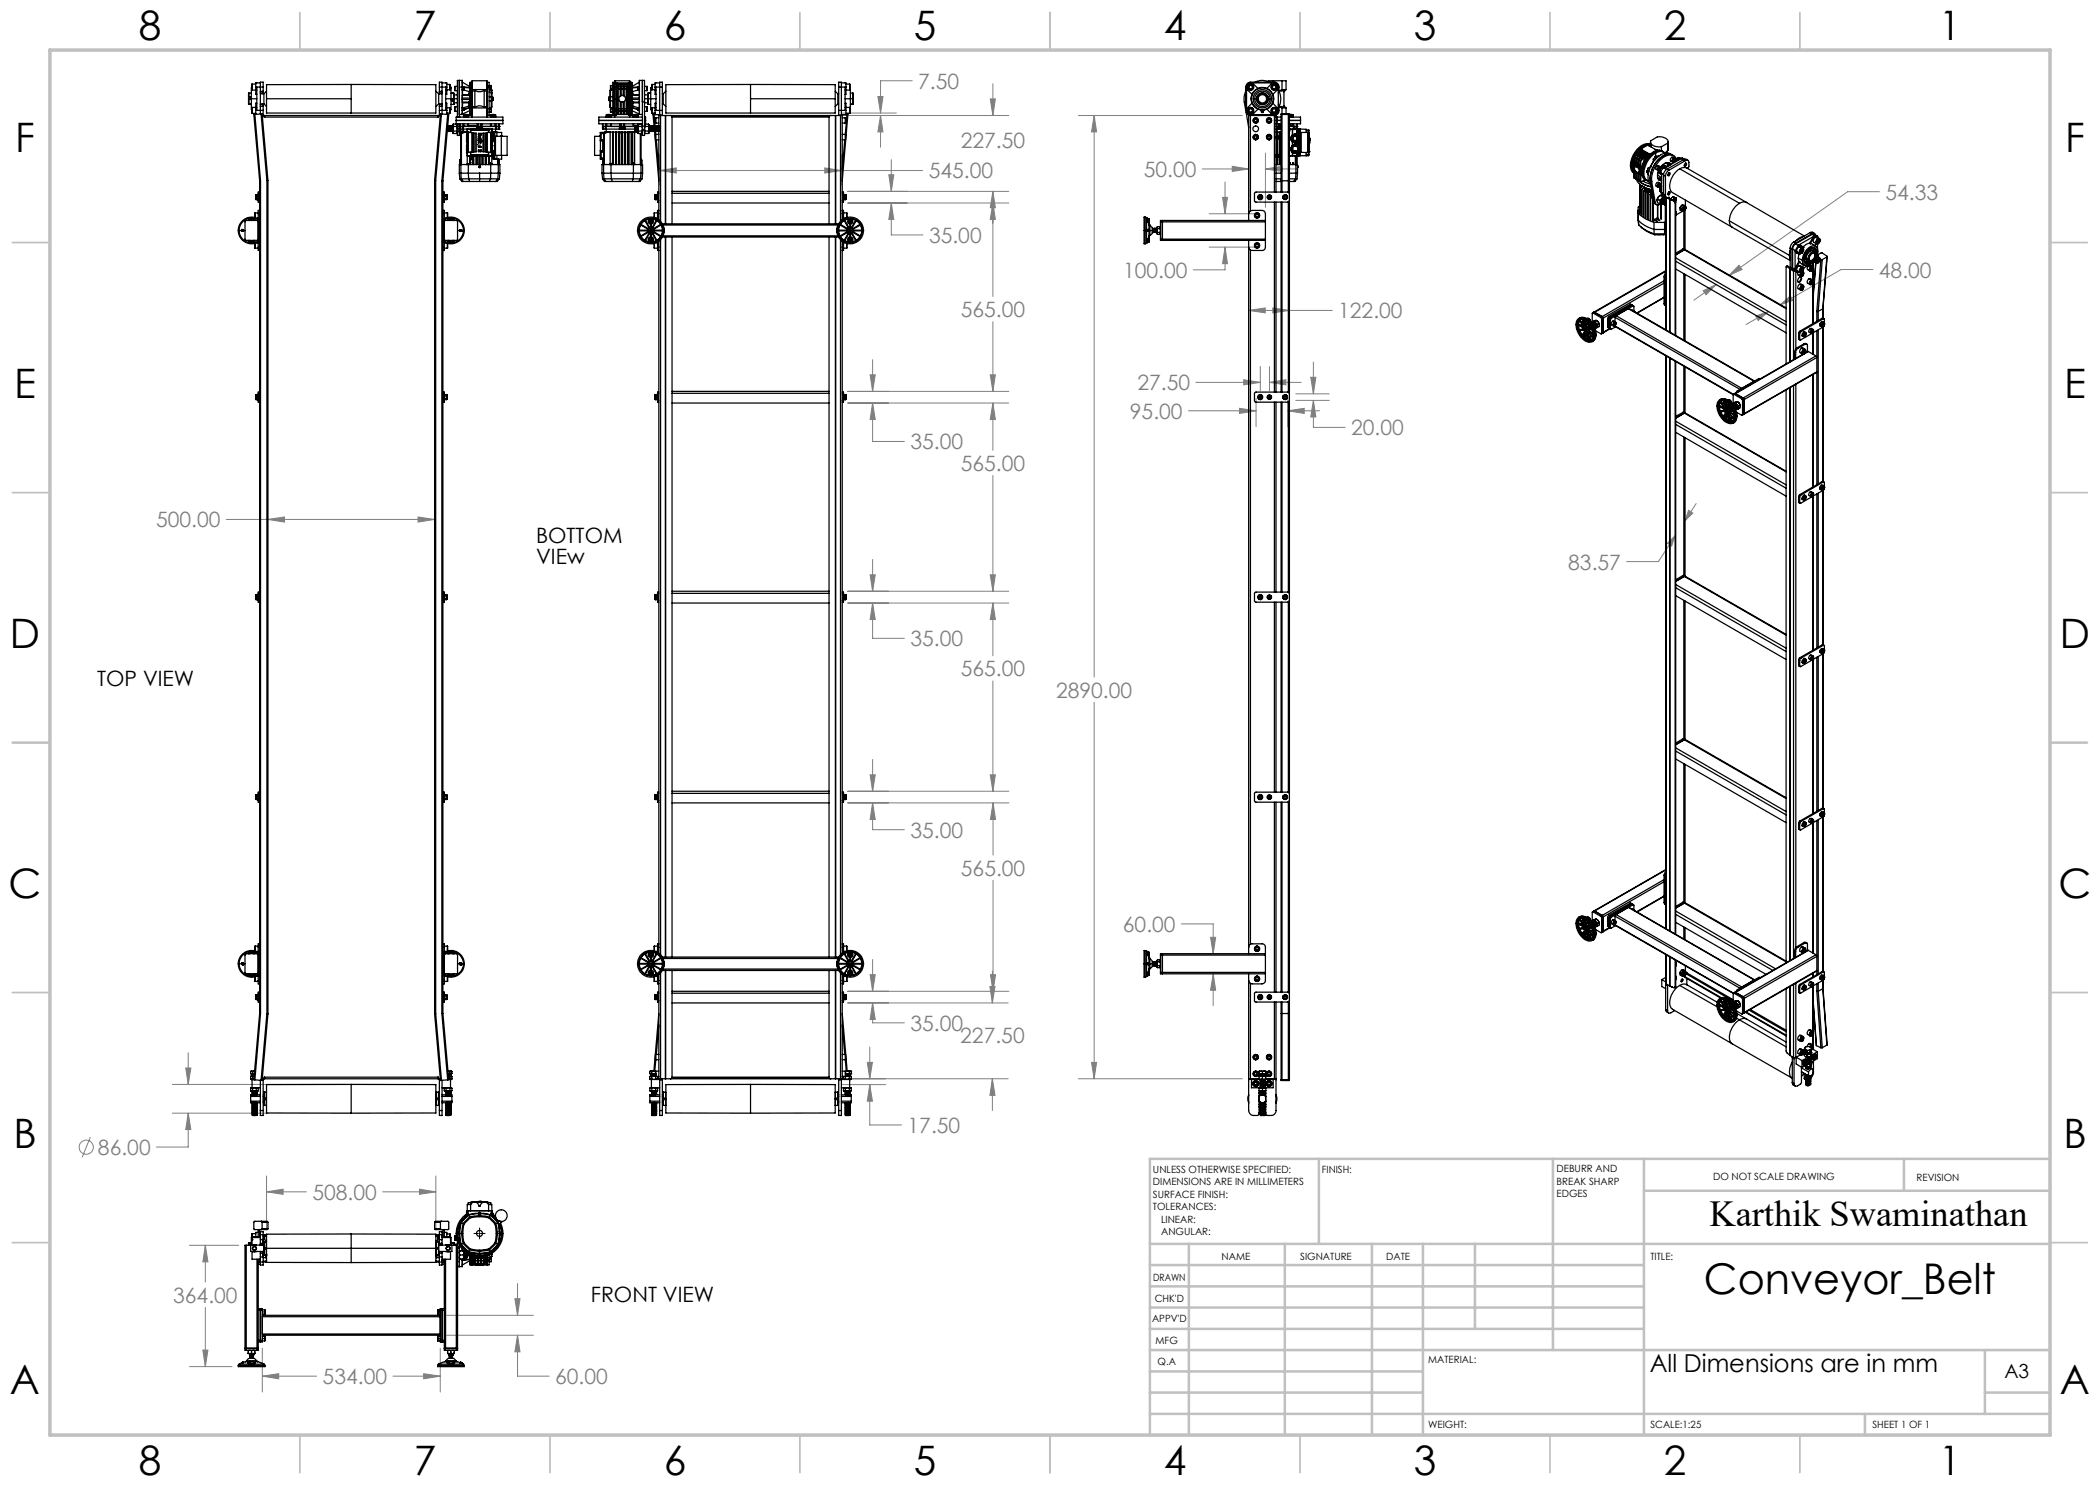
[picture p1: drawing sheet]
<svg xmlns="http://www.w3.org/2000/svg" width="420mm" height="297mm" viewBox="0 0 420 297" stroke-linecap="round" stroke-linejoin="round" font-family="sans-serif">
<defs><g id="words">
<text font-size="8.5" x="340.8" y="258.8">Conveyor_Belt</text>
<g font-size="8.1">
<text x="27.8" y="8">8</text>
<text x="82.8" y="8">7</text>
<text x="132.8" y="8">6</text>
<text x="182.8" y="8">5</text>
<text x="232.8" y="8">4</text>
<text x="282.8" y="8">3</text>
<text x="332.8" y="8">2</text>
<text x="387.8" y="8">1</text>
<text x="3" y="30.4">F</text>
<text x="413" y="30.4">F</text>
<text x="2.8" y="79.6">E</text>
<text x="412.8" y="79.6">E</text>
<text x="2" y="129.6">D</text>
<text x="412" y="129.6">D</text>
<text x="1.7" y="179.6">C</text>
<text x="411.7" y="179.6">C</text>
<text x="2.7" y="229.6">B</text>
<text x="412.7" y="229.6">B</text>
<text x="2" y="278.9">A</text>
<text x="412" y="278.9">A</text>
<text x="27.8" y="295">8</text>
<text x="82.8" y="295">7</text>
<text x="132.8" y="295">6</text>
<text x="182.8" y="295">5</text>
<text x="232.8" y="295">4</text>
<text x="282.8" y="295">3</text>
<text x="332.8" y="295">2</text>
<text x="387.8" y="295">1</text>
</g>
<text font-size="7.3" x="341.9" y="245.1">Karthik Swaminathan</text>
<text font-size="4.9" x="330" y="274.3">All Dimensions are in mm</text>
<g font-size="4.2" fill="#808080">
<text x="183.6" y="17.7">7.50</text>
<text x="192.1" y="29.6">227.50</text>
<text x="185.7" y="35.7">545.00</text>
<text x="228.8" y="35.4">50.00</text>
<text x="377.1" y="39.9">54.33</text>
<text x="185.8" y="48.6">35.00</text>
<text x="224.6" y="55.5">100.00</text>
<text x="375.8" y="55.5">48.00</text>
<text x="192.1" y="63.4">565.00</text>
<text x="267.6" y="63.7">122.00</text>
<text x="226" y="83.7">95.00</text>
<text x="227.5" y="78.1">27.50</text>
<text x="182.1" y="89.9">35.00</text>
<text x="270.2" y="87.1">20.00</text>
<text x="192.1" y="94.2">565.00</text>
<text x="31.2" y="105.5">500.00</text>
<text x="313.7" y="113.9">83.57</text>
<text x="182.1" y="129.3">35.00</text>
<text x="192.1" y="135.3">565.00</text>
<text x="211.2" y="139.5">2890.00</text>
<text x="182.1" y="167.5">35.00</text>
<text x="192.2" y="175.1">565.00</text>
<text x="224.6" y="186.4">60.00</text>
<text x="182.1" y="206.2">35.00</text>
<text x="192.1" y="208.6">227.50</text>
<text x="181.5" y="226.6">17.50</text>
<text x="19.6" y="231">86.00</text>
<text x="62.5" y="239.9">508.00</text>
<text x="34.6" y="260.6">364.00</text>
<text x="64.5" y="276.8">534.00</text>
<text x="111" y="276.8">60.00</text>
</g>
<g font-size="4.2">
<text x="107.2" y="108.6">BOTTOM</text>
<text x="107.2" y="112.8">VIEw</text>
<text x="19.4" y="137.1">TOP VIEW</text>
<text x="118.2" y="260.5">FRONT VIEW</text>
</g>
<text font-size="3.9" x="400.9" y="275.5">A3</text>
<g font-size="2">
<text x="230.6" y="234.6">UNLESS OTHERWISE SPECIFIED:</text>
<text x="230.6" y="237.1">DIMENSIONS ARE IN MILLIMETERS</text>
<text x="230.6" y="239.6">SURFACE FINISH:</text>
<text x="264.4" y="234.6">FINISH:</text>
<text x="311.3" y="234.5">DEBURR AND</text>
<text x="311.3" y="237">BREAK SHARP</text>
<text x="311.3" y="239.5">EDGES</text>
<text x="342.6" y="236">DO NOT SCALE DRAWING</text>
<text x="383.3" y="236.2">REVISION</text>
<text x="230.6" y="242.1">TOLERANCES:</text>
<text x="232.2" y="244.6">LINEAR:</text>
<text x="232.2" y="247.1">ANGULAR:</text>
<text x="244.3" y="252">NAME</text>
<text x="260" y="251.9">SIGNATURE</text>
<text x="277.2" y="251.9">DATE</text>
<text x="330.1" y="251.9">TITLE:</text>
<text x="230.6" y="256.1">DRAWN</text>
<text x="230.9" y="260.3">CHK'D</text>
<text x="230.4" y="264.4">APPV'D</text>
<text x="231.1" y="268.8">MFG</text>
<text x="231.5" y="273">Q.A</text>
<text x="285.6" y="272.5">MATERIAL:</text>
<text x="285.6" y="285.5">WEIGHT:</text>
<text x="330.1" y="285.6">SCALE:1:25</text>
<text x="374.5" y="285.6">SHEET 1 OF 1</text>
</g>
</g></defs>
<g fill="none" stroke="#808080" stroke-width=".2">
<path d="M175.6 19.3h1l-.5 3.3zM182.5 16.2h-6.4v6.4M198 19.8h1.1l-.5 3.3zM198.6 16.8v6.3M131.9 34.1l3.4-.5v1zM131.9 30.9v6.1M131.9 34.1h52.6M165 33.6l3.3 .5-3.3 .5zM167.4 23.1h34.4M168.3 30.9v6.1M168.3 22.6h11M169.5 38.3h32.3"/>
<path d="M176.1 23.1l.5 3.3h-1zM176.1 23.1v6.4M177.8 35h1l-.5 3.3zM178.3 31.9v6.4M198.6 38.3v21M198.6 38.3l.5 3.3h-1.1zM215.7 23.1h32.8M218.8 23.1l.5 3.3h-1zM218.8 23.1v112.3M240.5 33.8h9.2M244.5 39.5h1l-.5 3.3zM245 36.4v6.4"/>
<path d="M246.5 33.3l3.2 .5-3.2 .5zM249.7 30.6v10.9M253.1 33.8l3.3-.5v1zM253.1 30.6v10.9M253.1 33.8h6.3M375.9 38.3h-6.4l-23.7 16.8M169.5 40.6h32.3M178.3 40.6v6.4h6.3M178.3 40.6l.5 3.3h-1zM198.6 40.6l.5 3.3h-1.1zM241.8 49.4h10M241.8 42.8h10"/>
<path d="M245 49.4l.5 3.3h-1zM245 49.4v4.6h-6.3M340.6 58.1l2.7-1.2-2.1 2zM343.3 56.9l-4.5 3.1M347.8 53.1l.6 .8-2.6 1.2zM374.6 53.9h-6.4l-12.2 7.1M169.5 78.3h32.3M174 75h1l-.5 3.3zM174.5 71.9v6.4M198 75h1.1l-.5 3.3zM198.6 64.3v14M239.2 76.5h12.9"/>
<path d="M248.7 75.9l3.4 .6-3.4 .5zM249.7 62.1l3.3-.5v1zM249.7 62.1h16.8M251.2 79.7v5.6M252.1 73.3v4.9M253.9 76.5l3.3-.6v1.1zM253.9 73.3v4.9M253.9 76.5h6.3M254.6 61.6l3.3 .5-3.3 .5zM257.6 79.7v5.6M259.2 78.8h6.7M262.1 75.5h1.1l-.5 3.3z"/>
<path d="M262.7 72.4v6.4M351.1 63.2l2.6-.9-2.1 1.8zM353.7 62.3l-4.5 2.6M356 61l2.1-1.8 .5 .9zM169.5 80.6h32.3M174.5 80.6l.5 3.3h-1zM174.5 80.6v7.7h6.4M198.6 80.6v9.5M198.6 95.1v23.1M198.6 80.6l.5 3.3h-1.1zM237.7 82.2h13.5M247.9 81.7l3.3 .5-3.3 .5z"/>
<path d="M257.6 82.2h6.3M257.6 82.2l3.2-.5v1zM259.2 80.1h6.7M262.7 80.1v5.4h6.3M262.7 80.1l.5 3.3h-1.1zM45.3 103.9h41.6M53.6 103.9l3.3-.5v1zM83.6 103.4l3.3 .5-3.3 .5zM169.5 118.2h32.3M174 115h1l-.5 3.2zM174.5 111.9v6.3M198 115h1.1l-.5 3.2z"/>
<path d="M333.5 108.7l1.5-1.6-.7 2.1zM335 107.1l-3.3 5.2h-6.4M337.7 102.1l.9 .5-1.6 1.5zM339.2 100.7l-2.2 3.4M169.5 120.6h32.3M174.5 120.6l.5 3.3h-1zM174.5 120.6v7.1h6.4M198.6 120.6v10.6M198.6 136.2v22.1M198.6 120.6l.5 3.3h-1.1zM169.5 158.3h32.3M174 155h1l-.5 3.3z"/>
<path d="M174.5 151.9v6.4M198 155h1.1l-.5 3.3zM218.8 140.5v75.3M169.5 160.6h32.3M174.5 160.6l.5 3.3h-1zM174.5 160.6v5.3h6.4M198.6 160.6l.5 3.3h-1zM198.6 160.6v10.4M198.6 176.1v22.2M169.5 198.3h32.3M174 194.9h1l-.5 3.4zM174.5 191.9v6.4"/>
<path d="M198 197.3h1l-.5 3.3zM198.1 194.9h1l-.5 3.4zM198.5 194.2v6.4M236.3 184.8h6.3v5.9M242.1 187.5h1l-.5 3.2zM242.6 194.8l.5 3.2h-1zM242.6 194.8v6.3M34.5 216.9h34.5M37.1 213.6h1.1l-.6 3.3zM37.6 210.5v6.4M167.4 215.8h34.2M168.3 216.9h8.8"/>
<path d="M169.5 200.6h32.1M173.5 212.5h1l-.5 3.3zM174 216.9l.5 3.3h-1zM174 216.9v8.1h6.3M174 209.4v6.4M174.5 200.6l.5 3.3h-1zM174.5 200.6v4h6.4M198.5 215.8l.5 3.3h-1zM198.5 215.8v6.3M215.7 215.8h32.8M218.3 212.5h1l-.5 3.3zM18.1 227.4l-1.7 4.1"/>
<path d="M34.5 222.6h19.2M37.6 222.6l.6 3.3h-1.1zM37.6 222.6v6.8h-6.3M53.3 238.4l3.3-.6v1.1zM53.3 235.2v10.4M53.3 238.4h8M76.5 238.4h10.7M83.9 237.8l3.3 .6-3.3 .5zM87.2 235.2v10.4M37.9 249.1h9.8M41.1 249.1l.5 3.3h-1zM41.1 249.1v7.3"/>
<path d="M103 259.7h1l-.5 3.4zM103.5 256.7v6.4M37.9 273.3h8.5M40.6 270h1l-.5 3.3zM41.1 261.5v11.8M52.5 275.2l3.2-.5v1.1zM52.5 269.7v8.7M52.5 275.2h10.8M78.6 275.2h9.5M84.7 274.7l3.4 .5-3.4 .6zM88.1 269.7v8.7M89.3 263.1h17.4"/>
<path d="M89.3 267h17.4M103.5 267l.5 3.4h-1zM103.5 267v8.2h6.4"/>
<circle cx="17.3" cy="229.5" r="1.41"/>
</g>
<g fill="none" stroke="#000" stroke-width=".2">
<path d="M92 246.7h.1M92.1 246.7h.4M92.3 246.3h.1M92.3 246.5v.4M92.3 247h.1M92.6 246.7h.1M94.8 246.7h.8M95.6 243.1h.6M95.6 250.3h.6M95.7 242.8h.4M95.7 246.7h.4M95.9 242.6v.8"/>
<path d="M95.9 245.6v.7M95.9 246.5v.4M95.9 247v.8M95.9 250v.6M96.2 246.7h.8M99.2 246.7h.1M99.3 246.7h.4M99.5 246.3h.1M99.5 246.5v.4M99.5 247h.1M99.8 246.7h.1"/>
</g>
<g fill="none" stroke="#c0c0c0" stroke-width=".35">
<path d="M60 2.5v7.5M110 2.5v7.5M160 2.5v7.5M210 2.5v7.5M260 2.5v7.5M310 2.5v7.5M360 2.5v7.5M2.5 48.5h7.5M410 48.5h7.5M2.5 98.5h7.5M410 98.5h7.5M2.5 148.5h7.5"/>
<path d="M410 148.5h7.5M2.5 198.5h7.5M410 198.5h7.5M2.5 248.5h7.5M410 248.5h7.5M60 287v7.5M110 287v7.5M160 287v7.5M210 287v7.5M260 287v7.5M310 287v7.5M360 287v7.5"/>
</g>
<g fill="none" stroke="#c0c0c0" stroke-width=".5">
<path d="M263.8 231.8v17M310.6 231.8v38.2M328.8 231.8v55.2M328.8 238.2h81.2M380.8 231.8v6.4M410 231.8h-180v55.2M230 248.8h180M230 257.3h98.8M230 253h98.8M237.8 248.8v38.2M257 248.8v38.2M274.4 248.8v38.2"/>
<path d="M284.6 248.8v38.2M295 248.8v17M230 265.8h98.8M230 261.5h98.8M230 278.5h54.6M230 274.3h54.6M230 270h180M397 278.5h13M397 270v12.8M230 282.8h180M373 282.8v4.2"/>
</g>
<path d="M10 10h400v277h-400z" fill="none" stroke="#c0c0c0" stroke-width=".7"/>
<path d="M37.1 213.6h1.1l-.6 3.3zM37.6 222.6l.6 3.3h-1.1zM53.6 103.9l3.3-.5v1zM83.6 103.4l3.3 .5-3.3 .5zM53.3 238.4l3.3-.6v1.1zM83.9 237.8l3.3 .6-3.3 .5zM84.7 274.7l3.4 .5-3.4 .6zM52.5 275.2l3.2-.5v1.1zM41.1 249.1l.5 3.3h-1zM40.6 270h1l-.5 3.3zM103 259.7h1l-.5 3.4zM103.5 267l.5 3.4h-1zM165 33.6l3.3 .5-3.3 .5zM131.9 34.1l3.4-.5v1zM177.8 35h1l-.5 3.3zM178.3 40.6l.5 3.3h-1zM198.6 40.6l.5 3.3h-1.1zM198 75h1.1l-.5 3.3zM198.6 80.6l.5 3.3h-1.1zM198 115h1.1l-.5 3.2zM198.6 120.6l.5 3.3h-1.1zM198 155h1.1l-.5 3.3zM198.6 160.6l.5 3.3h-1zM198.1 194.9h1l-.5 3.4zM198 197.3h1l-.5 3.3zM198.5 215.8l.5 3.3h-1zM174 75h1l-.5 3.3zM174.5 80.6l.5 3.3h-1zM174 115h1l-.5 3.2zM174.5 120.6l.5 3.3h-1zM174 155h1l-.5 3.3zM174.5 160.6l.5 3.3h-1zM174 194.9h1l-.5 3.4zM174.5 200.6l.5 3.3h-1zM198 19.8h1.1l-.5 3.3zM198.6 38.3l.5 3.3h-1.1zM176.1 23.1l.5 3.3h-1zM175.6 19.3h1l-.5 3.3zM173.5 212.5h1l-.5 3.3zM174 216.9l.5 3.3h-1zM218.8 23.1l.5 3.3h-1zM218.3 212.5h1l-.5 3.3zM246.5 33.3l3.2 .5-3.2 .5zM253.1 33.8l3.3-.5v1zM245 49.4l.5 3.3h-1zM244.5 39.5h1l-.5 3.3zM249.7 62.1l3.3-.5v1zM254.6 61.6l3.3 .5-3.3 .5zM257.6 82.2l3.2-.5v1zM247.9 81.7l3.3 .5-3.3 .5zM262.7 80.1l.5 3.3h-1.1zM262.1 75.5h1.1l-.5 3.3zM248.7 75.9l3.4 .6-3.4 .5zM253.9 76.5l3.3-.6v1.1zM242.1 187.5h1l-.5 3.2zM242.6 194.8l.5 3.2h-1zM340.6 58.1l2.7-1.2-2.1 2zM347.8 53.1l.6 .8-2.6 1.2zM351.1 63.2l2.6-.9-2.1 1.8zM356 61l2.1-1.8 .5 .9zM333.5 108.7l1.5-1.6-.7 2.1zM337.7 102.1l.9 .5-1.6 1.5z" fill="#808080"/>
<g fill="none" stroke="#000" stroke-width=".25">
<path d="M49.7 19.8l.1 1.1M49.7 19.8h.1M49.8 18.6l-.1 1.2M49.8 18.6v1.2M49.8 19.8v1.1M49.8 18.6h.5M49.8 19.8h1.6M50 19.4a.18 .18 0 0 0-.2 .2 .18 .18 0 0 0 .2 .2M50 19.4h.1M50 19.4l-.1 .1 .1 .2M50 19.4a.16 .16 0 0 1 .2 .2 .16 .16 0 0 1-.2 .1M50 19.4a.18 .18 0 0 1 .2 .2 .18 .18 0 0 1-.2 .2"/>
<path d="M50 19.4h.1a.18 .18 0 0 1 .1 .2 .18 .18 0 0 1-.2 .2M50 19.4l-.2 .1 .2 .3M50 19.8h.1M50 19.4l.1 .1-.1 .2M50 19.4v.1M50 19.7v.1M50 19.4v.3M50 19.5h.1M50.3 17.6v4.3M50.4 16.8v1.2M50.4 18h1M50.4 16.8h.8"/>
<path d="M51.2 17.4v1.5h.2M51.2 17.4h1.4M51.4 17.4v4.7M52.1 18.3v3M52.1 16.6h-.9v.8M52.1 18.6h.5M52.1 18.3h.5M52.1 18.8h.7M52.6 18.3v.3M52.6 17.4v-1h-.5v1.9M52.6 18.6v.2M52.6 17.4v.9"/>
<path d="M52.8 18.8v2M53.3 19.8h16.9M53.3 18.2l-.5 .6M70.2 16.9h-16.9v2.9M70.2 16.9v2.9M70.2 16.9h17v5.7h-33.9v-2.8M70.2 19.8v2.8M87.2 18.2l.5 .6M87.7 18.8v2M87.7 18.8h.7M87.9 18.3v.3M87.9 17.4v-1h.5v1.9"/>
<path d="M87.9 18.6v.2M87.9 18.6h.5M87.9 17.4h1.5M87.9 18.3h.5M87.9 17.4v.9M88.4 18.3v3M88.4 16.6h1v.8M89.1 18h.3M89.1 19.8h1.6M89.1 17.4v4.7M89.4 17.4v.6M89.4 18v.9h-.3"/>
<path d="M89.4 16.9h.6M89.4 18h.6M90 16.9v1.1M90 17.6a.34 .34 0 0 1 .2 .5v3.8l-.2 .1M90 17.4h.1M90 17.6h.1M90 17.4v.2M90 17.1l.1 .1M90 17.2h.1M90.1 17.2h-.1M90.2 18.6h.1M90.3 18.6l.2 .1"/>
<path d="M90.3 18.6h.2M90.4 20h.1M90.5 19.8h.1M90.5 19.8a.18 .18 0 0 0-.2 .2 .18 .18 0 0 0 .2 .1M90.5 19.8a.18 .18 0 0 1 .1 .2 .18 .18 0 0 1-.1 .1M90.5 19.8l-.2 .1 .2 .2M90.5 19.8a.18 .18 0 0 1 .2 .2 .18 .18 0 0 1-.2 .1M90.5 18.6h.1M90.5 18.6v.1M90.6 20l-.2-.1 .1 .2M90.6 20l-.1 .1M90.7 18.6l-.2 .1"/>
<path d="M90.7 18.6h.1M90.7 18.6l.1 1.2M90.7 19.8h.1M90.7 19.8v1.1M90.7 18.6v1.2M90.8 19.8l-.1 1.1M90.8 19h.7M90.8 19.8h.7M91 17.3v.8M91 17.3h.5M91 18.1h.5M91.9 17.4h.6"/>
<path d="M92.5 16.1v6.8M92.5 17.4v.1M92.5 19.9v.5h1.5M92.5 17.4v.6M92.5 18h.1M92.5 16.1h-1v7.3M92.5 17.5h.2M92.5 18h.2M92.5 16.1v1.3M92.5 19.6v.3M92.5 19.9h1.5M92.5 19.6h1.5"/>
<path d="M92.5 17.4l1.5 .1M92.5 16.4l1.5 .9M92.5 18v1.1M92.5 19h1.3v.1M92.7 18l1.1 .3M92.7 17.5v.5M92.7 17.5h.1M92.8 17.5l1.2 .1M92.8 17.5l-.1 .5M93.8 19.1h.1M93.8 18.8v.3M93.8 18.3v.8"/>
<path d="M93.8 18.3h.2M94 19.1h-1.5v.5M94 19.9v.5M94 19.1v.5M94 18.3v.8M94 17.5v.1M94 17.3v.2M94 17.6v.7M94 19.6v.3M94 16.5v6.6M94 16.5h.4M94 16.5v.8"/>
<path d="M94.3 17.4v5.7M94.3 16.5v.9M94.3 16.5v6.6M94.3 17.4h.1M94.4 17.4v5.7M94.4 16.5v.9M94.4 16.5v3.3M94.4 19.8v3.3M94.4 19.8h.1M94.4 17.9v.3M94.4 17.9h3M94.4 17.9v-1.7h3v1.7"/>
<path d="M94.4 18.2v3.2M95 18.1l-.4 .1h-.2M95 18.1l.6 .2h.7l.5-.2M95 18.1v3.3M96.8 18.1l.4 .1h.2M96.8 18.1v3.3M97.4 16.5h.4v.9M97.4 17.9v.3M97.4 19.8h.1M97.4 18.2v3.2M97.4 16.5v5.6M97.4 16.5v3.3"/>
<path d="M97.4 19.8v3.3M97.5 16.5v5.6M97.5 17.4v5.7M97.5 16.5v.9M97.5 17.4h.3M97.8 17.4v5.7h-.4M97.8 17.8l.4 .2M97.8 17.1h.4v.5M97.8 19.4h.4M97.8 17.1h.4M97.8 18.4l.4 .1M97.8 17.6h.4"/>
<path d="M98.2 19.4v.8M98.2 18.5v.9M98.2 18v.5M98.2 18.1h.2v.5M98.2 17.6v.4M98.2 18h.1M98.2 18.6h.2M98.4 18.6v2.8h-.2M98.4 19.8h.1M98.4 19.4h.2M98.5 19.4l.1 .2M98.5 19.8l.1 .1"/>
<path d="M98.6 19.6v.3M98.6 19.4v.2M98.6 19.9v.2M98.6 19.6l-.1 .2M98.6 19.9l-.1 .2M121.8 19.6v.3M121.8 19.4v.2M121.8 19.9v.2M121.8 19.4h.2M121.8 19.6v.2M121.8 19.8h.2M121.8 19.8v.1"/>
<path d="M122.1 19.4v.8M122.1 18v1.4M122.1 18.1h-.1v2.9M122.1 17.6v.3M122.1 17.9v.1M122.1 18h.1M122.1 19.4h.5M122.1 17.1h.5M122.1 17.6h.5M122.1 17.1v.5M122.1 17.9h.4M122.5 17.9l-.4 .1"/>
<path d="M122.6 17.1h-.5M122.6 17.8l-.1 .1M122.9 17.4v5.7v-1M122.9 17.4v-.9v5.6M122.9 17.4h.1M122.9 17.4v5.7v-3.3M122.9 17.4v-.9v3.3M122.9 19.8h.3M122.9 16.5v-.3h3v.3M123.2 16.6v-.1h-.6v5.6M123.2 16.6h.1M123.2 19.8v3.3h-.6v-1"/>
<path d="M123.2 16.6v3.2M123.2 16.6h2.6M123.2 17.3h.2M123.2 16.8h.2M123.2 17.8h.2M123.4 17.2h.2M123.4 16.8h.2v6.1h-.2zM123.6 17.3h.4M123.6 16.8h.4M123.6 17.8h.4M124 17.2h.2M124.2 17.3h.4"/>
<path d="M124.2 16.8h.4M124.2 19.1v-2.3h-.2v2.4M124.2 17.8h.4M124.6 17.2h.2M124.6 19.1v-2.3h.2v2.4M124.8 17.3h.4M124.8 16.8h.4M124.8 17.8h.4M125.2 17.2h.2M125.2 16.8h.2v6.1h-.2zM125.4 17.3h.3M125.4 16.8h.3"/>
<path d="M125.4 17.8h.3M125.7 16.6v3.2M125.7 19.8v3.3h.7M125.7 19.8h.3M125.7 16.6h.1M126 16.5v5.6M126 16.5v3.3M126 19.8v3.3M126 16.5v6.6M126.4 16.5v6.6M126.4 17.5v.1M126.4 18.3v.8"/>
<path d="M126.4 19.1v.5M126.4 19.9v.5M126.4 16.5h-.6v.1M126.4 19.9h1.5M126.4 19.6h1.5M126.4 19.1h1.5M126.4 18.3h.1M126.4 16.5v1M126.4 17.6v.7M126.4 19.6v.3M126.5 18.8l.1 .3v-.1h1.3M126.5 18.3v.8"/>
<path d="M127.6 17.5v.5M127.6 17.5l-1.2 .1M127.6 17.5h.3M127.6 18h.3M127.6 17.5h.1M127.7 18l-1.2 .3M127.9 16.1v6.8M127.9 19.9v.5M127.9 19.1v.5M127.9 18v1.1M127.9 17.4v.1M127.9 17.5v.5"/>
<path d="M127.9 16.1h1v4.3M127.9 16.1v1.3M127.9 19.6v.3M127.9 17.4l-1.5 .1M127.9 16.4l-1.5 .9M128.5 16.1v4.3zM128.9 19h.6M128.9 17.3h.5M128.9 18.1h.5M128.9 19.8h.6M129.4 17.3v.8M129.5 19.8l.1 1.1"/>
<path d="M129.5 19.8h.1M129.6 18.6l-.1 1.2M129.6 18.6v1.2M129.6 19.8v1.1M129.6 18.6h.1M129.6 19.8h1.6M129.7 18.6l.2 .1M129.7 18.6h.2M129.9 18.6h.1M129.9 18.6v.1M130.1 18.6l-.2 .1M130.3 17.2h.1"/>
<path d="M130.4 17.6a.34 .34 0 0 0-.3 .2 .34 .34 0 0 0 0 .3v3.8l.3 .1M130.4 17.4l-.1 .2M130.4 17.1l-.1 .1M130.4 16.9v1.1M130.4 16.9h.6M130.4 18h.6M131 17.4v.6M131 18v.9h.2M131 18h.2M131 17.4h1.5M131.2 17.4v4.7M131.9 16.6h-.9v.8"/>
<path d="M132.5 17.4v-1h-.6v6.7M132.5 18.8h.1M132.5 17.4v4.7M132.6 18.8v2M133.2 18.2l-.6 .6M150.1 19.8v2.8M150.1 16.9h-16.9v5.7h33.8v-2.8M150.1 16.9v2.9M150.1 16.9h16.9v2.9M150.1 19.8h16.9M167 18.2l.6 .6M167.6 18.8v2"/>
<path d="M167.6 18.8h.1M167.7 17.4v-1h.6v6.7M167.7 17.4h1.5M167.7 17.4v4.7M168.3 16.6h.9v.8M169 18h.9M169 19.8h1.6M169 17.4v4.7M169.2 17.4v1.5h-.2M169.2 16.8h.7M169.9 16.8v1.2M170 17.6v4.3"/>
<path d="M170.1 18.6h.5M170.6 18.6v1.2M170.6 19.8h.1M170.6 19.8v1.1M249.1 18.2a4 4 0 0 0-.3 2.2l.3 1.6M249.3 17.4a.83 .83 0 0 1 .5-.7 .83 .83 0 0 1 .9 .1l.9 .9a2.23 2.23 0 0 0-1.2 1.2M249.3 17.4l.2 .6 .9 .9M249.3 17.4v4.7M249.8 17.2l.4-.2 .3 .2v.4l-.3 .2-.4-.2zM250.2 16.8v.1M250.2 16.8a.6 .6 0 0 1 .6 .6 .6 .6 0 0 1-.6 .6M250.2 18h.1"/>
<path d="M250.2 16.9a.53 .53 0 0 1 .5 .5 .53 .53 0 0 1-.5 .6M250.2 16.9a.53 .53 0 0 0-.6 .5 .53 .53 0 0 0 .6 .6M250.2 16.8a.6 .6 0 0 0-.6 .6 .6 .6 0 0 0 .6 .6M250.2 16.6h4.6M250.2 19.8l.2 .9M250.2 19.8h.1M250.3 19.8a2.19 2.19 0 0 0 2.2 2.1 2.19 2.19 0 0 0 2.2-2.1M250.3 19.8a2.19 2.19 0 0 1 2.2-2.2 2.19 2.19 0 0 1 2.2 2.2M250.4 18.9l-.2 .9M250.9 19.8a1.53 1.53 0 0 1 1.6-1.6 1.53 1.53 0 0 1 1.5 1.6M250.9 19.8a1.53 1.53 0 0 0 1.6 1.5 1.53 1.53 0 0 0 1.5-1.5M250.9 19.8h.4"/>
<path d="M251 16.4a3.4 3.4 0 0 1 3 0M251.3 19.8a1.16 1.16 0 0 0 1.2 1.1 1.16 1.16 0 0 0 1.1-1.1M251.3 19.8a1.16 1.16 0 0 1 1.2-1.2 1.16 1.16 0 0 1 1.1 1.2M251.4 19.8a1.13 1.13 0 0 0 1.1 1.1 1.13 1.13 0 0 0 1.1-1.1M251.4 19.8h.1M251.4 19.8a1.13 1.13 0 0 1 1.1-1.2 1.13 1.13 0 0 1 1.1 1.2M251.4 19.8a1.06 1.06 0 0 0 1.1 1 1.06 1.06 0 0 0 1-1M251.4 19.8a1.06 1.06 0 0 1 1.1-1.1 1.06 1.06 0 0 1 1 1.1M251.6 17.7a2.38 2.38 0 0 1 1.8 0M253.5 19.8h.1M253.5 19.4l.1 .4M253.6 19.8h.4"/>
<path d="M254.5 17.2l.3-.2 .3 .2v.4l-.3 .2-.3-.2zM254.5 16.2h-.8v.1M254.5 16.2v.2M254.5 16.2h1.9M254.6 18.9l.1 .9M254.7 19.8h.1M254.7 19.8l-.1 .9M254.8 16.8v.1M254.8 16.8a.6 .6 0 0 1 .6 .6 .6 .6 0 0 1-.6 .6M254.8 18h.1M254.8 16.9a.53 .53 0 0 1 .5 .5 .53 .53 0 0 1-.5 .6M254.8 16.9a.53 .53 0 0 0-.5 .5 .53 .53 0 0 0 .5 .6"/>
<path d="M254.8 16.8a.6 .6 0 0 0-.6 .6 .6 .6 0 0 0 .6 .6M255.7 17.4a.85 .85 0 0 0-.6-.8 .85 .85 0 0 0-.9 .2l-.8 .9a2.23 2.23 0 0 1 1.2 1.2M255.7 17.4l-.3 .6-.8 .9M255.7 17.4v4.7M255.8 18.2a3.5 3.5 0 0 1 0 3.1M255.8 18.3v-.9a.96 .96 0 0 0-1-1h-4.6a1.02 1.02 0 0 0-1.1 1v4.7a1.02 1.02 0 0 0 1.1 1M255.8 18.3l-.1 .3M256.4 17.9l-.6 .3h.4l.6-.1v3.3l-.6-.1-.4 .1 .6 .2M256.4 17.9h.8M256.4 16.2h.8v1.7M256.4 16.2v1.7M257.2 17.9l-.4 .5"/>
<path d="M49.8 20.9h.2M49.9 20.9h.1M50 20.9h.2M50 20.9h.1M50.2 20.9h.1M50.4 21.5v1.2M50.4 21.5h1M50.4 22.7h.8M51 22.9h-.2l1.1 13.3M51 22.9l1.1 13.3M51.2 39v.9M51.2 22.1v.8"/>
<path d="M51.2 39.9h.1M51.2 39h.1M51.2 22.1h1.4M51.2 39v.4M51.2 39.4v.4M51.2 39.8v.1M51.2 39.4v.3M51.2 39v.2M51.2 38.9v.1M51.2 39.7h.4M51.2 39.2v.2M51.2 39.2h.4"/>
<path d="M51.2 39.9h.4M51.2 39.7v.1M51.2 38.9h.4M51.4 20.7l-.2-.1v1.5M51.6 38.9v.1M51.6 39.2v.5M51.6 39.7v.2M51.6 38.9v.3M51.6 38.4h.3v.4h-.3zM51.6 39.9h.1M51.6 38.8v1.3M51.9 36.2h.2"/>
<path d="M51.9 36.2v166.5M52.1 21.3v1.5M52.1 20.9h.5M52.1 21.3h.5M52.1 20.8h.7M52.1 36.2v166.5M52.2 22.8h.2l1.2 13.3M52.2 22.8l-1.2 .1M52.2 22.8l1.2 13.3M52.5 23.1h.2l.1 .3h34.9v-.2l.4-.1M52.5 23.1h.1M52.6 22.1v1"/>
<path d="M52.6 20.9v.4M52.6 20.8v.1M52.6 23.1h35.3M52.6 21.3v.8M52.8 20.8l.5 .5M52.9 23.1v.3M53.4 36.1h.2M53.4 36.1v166.6M53.6 36.1v166.7M86.9 36.1h.2M86.9 36.1v166.7M87.1 36.1v166.6"/>
<path d="M87.6 23.1v.3M87.7 20.8l-.5 .5M87.7 20.8h.7M87.9 22.1v1M87.9 20.9v.4M87.9 20.8v.1M87.9 23.1h.2M87.9 20.9h.5M87.9 22.1h1.5M87.9 21.3h.5M87.9 21.3v.8M88.3 22.8h-.2l-1.2 13.3"/>
<path d="M88.3 22.8l-1.2 13.3M88.3 22.8l1.2 .1M88.4 36.2h.2M88.4 36.2v166.5M88.4 21.3v1.5M88.6 38.4h.3v.4h-.3zM88.6 36.2v166.5M88.9 39.9h.1M88.9 38.8v1.3M88.9 38.9v.1M88.9 39.7h.4M88.9 39.2h.4"/>
<path d="M88.9 39.9h.4M88.9 38.9h.4M88.9 38.9v.3M88.9 39.2v.5M88.9 39.7v.2M89.1 20.7l.3-.1v.9M89.1 21.5h.3M89.3 38.9v.1M89.3 39.2v.2M89.3 39.7v.1M89.3 39.4v.4M89.3 39v.4"/>
<path d="M89.3 39h.1M89.3 39.8v.1M89.3 39.9h.1M89.3 39v.2M89.3 39.4v.3M89.4 39v.9M89.4 22.1v.8M89.4 21.5v.6M89.4 22.6h.6M89.4 21.6h.6M89.5 26.3h.1M89.5 26.1v.2"/>
<path d="M89.5 26.2v.1M89.5 25.7v.5M89.5 25.6v.6M89.5 25.2l.1 .1M89.5 26.2l.1 .1M89.5 26.2h.1M89.5 22.9h.2l-1.1 13.3M89.5 25.2l.1 1.1M89.5 22.9l-1.1 13.3M89.6 26.3h.1M89.6 25.3v.9M89.6 25.3h.1"/>
<path d="M89.6 26.2v.1M89.6 26.2l.1 .1M89.6 25.2v.1M89.6 25.2h.1M89.6 25.2l.1 1.1M89.7 25.2v.1M89.7 25.2v1.1M89.7 25.3h.1M89.7 25.3l.1 .9zM89.7 26.3h.1M89.7 25.2l.1 1.1M89.7 25.2h.1"/>
<path d="M89.8 26.2l-.1 .1M89.8 25.2v.1M89.8 26.2v.1M89.8 25.2l.1 1.1M89.8 25.3l.1 .9M89.8 25.3h.1M89.8 26.3h.1M89.9 26.3h.1M89.9 26.2v.1M89.9 25.2l.1 .1M89.9 25.2l-.1 .1M89.9 26.2h.1"/>
<path d="M89.9 25.2l.1 1.1M89.9 25.2h.1M89.9 25.2v1.1M89.9 25.3l.1 .9M90 21.6v1M90 26.3h.1M90 25.3v.9M90 26.2v.1M90 26.2l.1 .1M90 25.2v.1M90 26.2h.1M90 25.2h.1"/>
<path d="M90 25.2l.1 1.1M90 25.2l.1 .1M90.1 25.3h.1M90.1 25.3v.9M90.1 26.3h.1M90.1 26.2v.1M90.1 25.2v.1M90.1 25.2h.1M90.1 25.2l.1 1.1M90.1 26.2h.1M90.1 25.2l.1 .1M90.1 26.2l.1 .1"/>
<path d="M90.2 25.3h.1M90.2 25.3v.9M90.2 26.3h.1M90.2 20.9h.5M90.2 26.2v.1M90.2 25.2l.1 .1M90.2 26.2l.1 .1M90.2 25.2v.1M90.2 26.2h.1M90.2 25.2l.1 1.1M90.2 25.2h.1M90.3 25.3h.1"/>
<path d="M90.3 25.3v.9M90.3 26.3h.1M90.3 26.2v.1M90.3 25.2l.1 .1M90.3 26.2l.1 .1M90.3 25.2v.1M90.3 26.2h.1M90.3 25.2l.1 1.1M90.3 25.2h.1M90.4 25.3h.1M90.4 25.3l.1 .9M90.4 26.3h.1"/>
<path d="M90.5 26.2l-.1 .1M90.5 25.2l-.1 .1M90.5 25.2h.1M90.5 25.2v1.1M90.5 20.1h.1M90.5 26.2h.1M90.5 20v.1M90.5 25.2v.1M90.5 26.2v.1M90.5 25.3h.1M90.5 25.3v.1M90.5 26.3h.1"/>
<path d="M90.7 25.3l-.1 .4 .1 .5M90.7 24.8l-.2 .2v1.6l.2 .1M90.7 24.8l-.1 .2 .1 .3M90.7 26.2l-.1 .2 .1 .3M90.7 26.2h.6M90.7 25.3h.6M90.7 26.7h.6M90.7 24.8h.6M90.8 20.6h.7M91 21.4v.9M91 21.4h.5M91 22.3h.5"/>
<path d="M91.2 24.1h9.4zM91.2 23.4h9.4v1.4h-9.4zM91.3 25.3l.1 .4-.1 .5M91.3 24.8l.1 .2-.1 .3M91.3 26.2l.1 .2-.1 .3M91.3 24.8l.2 .2M91.4 25.3h.1M91.5 25.3h.1M91.5 23.4h.1M91.5 25.7v1.4h.4v-1.4M91.5 26.3h.1M91.5 23.4h.4"/>
<path d="M91.5 26.6l-.2 .1M91.5 25.7h.4M91.5 24.8v.9M91.9 26.2h.1M91.9 25l.1-.1-.1 .1 .1 .3M91.9 23.4h.1M91.9 25.3v.4M91.9 34.6h.3M91.9 24.8v.9M91.9 34.6l.1 1.2M91.9 26.6l.1 .1M92 25.4l-.1 .3 .1 .5"/>
<path d="M92 25.3h.1M92 25.8h.1M92 25.3h.1v.5M92 35.8h.3M92 35.8l.4 .5h.2M92 25.3h.8M92 24.8v1M92 26.2l-.1 .2 .1 .3M92 26.2h.7M92 26.7h.2M92 32v.9M92.1 32.9v-1v1"/>
<path d="M92.1 25.8h.4M92.2 34.6h1.5M92.2 32.9h1.5M92.2 32.9h-.3v1.7M92.2 32.9v1.7M92.2 34.6l.1 1.2M92.2 26.6h.1M92.2 26.6v5.2l-.2 .2M92.3 35.8h1.4M92.3 26.6v6.3M92.3 35.8l.3 .5M92.3 26.6h.1"/>
<path d="M92.3 26.6l1.2-.2zM92.5 22.9h-.6v-6.8v7.3M92.5 22.1h.2M92.5 22.1v.8M92.5 20.4v1.2M92.5 25.8h.2M92.6 36.3h1.3M92.6 24.8l.1 1M92.6 25.8l.2 .6M92.7 26.2l.1 .2M92.7 25.8h.7M92.7 23.4h.1"/>
<path d="M92.7 23.4h.3M92.7 23v.4M92.7 26.1v.1M92.7 25.3h.1M92.7 25.3h.9M92.7 21.6v.5M92.7 21.6l-.2-.1v.6M92.7 24.8v.5M92.8 26.4h.1M92.8 26.4l-.6 .1M92.8 25.3h.8M92.8 23h.4"/>
<path d="M92.8 23h-.1M92.8 25.3h-.3v.5M92.8 23h.2M92.9 25.3h.1M92.9 26.4h.1M92.9 26.4l-.7 .1M92.9 22.9h.6M92.9 22.9v.1M93 23v.4M93 23.4h.5M93.1 26.4h.1M93.1 26.4l-.9 .2"/>
<path d="M93.2 23h.4M93.2 23h-.2M93.4 27v1.4M93.4 28.4v.1zM93.4 29.1v1.4M93.4 29.1h.1M93.4 30.5h.1M93.4 26.9v1.6M93.4 26.9v.1M93.4 27h.1M93.4 28.4h.1M93.4 28.4v.1"/>
<path d="M93.4 29v1.6M93.4 29v.1M93.4 30.5v.1M93.4 28.5h.1M93.4 32.9h.1M93.5 31.1h.1M93.5 26.5h.1M93.5 31.1v.1M93.5 26.9l-.1 .1M93.5 32.8h.1M93.5 27h-.1M93.5 22.9v.5"/>
<path d="M93.5 23.4h.2M93.5 26.5h.6M93.5 25.9l.6-.1v.7M93.5 30.5h.6M93.5 31.1h.6M93.5 32.8v.1M93.5 31.2h.5M93.6 23h.1M93.6 25.3h.1M93.6 25.3h1.7M93.6 26.5v4M93.6 30.5h.1"/>
<path d="M93.6 26.5h.1M93.6 24.8l.1 .5M93.7 31.2h.1M93.7 25.1h2M93.7 34.6h2.2M93.7 32.9h4.4M93.7 32.9v1.7M93.7 34.6v1.2M93.7 23.4h-.1M93.7 23v.4M93.7 35.8h4.4M93.7 35.8l.2 .5"/>
<path d="M93.8 20.4v.3M93.8 20.4h.1M93.8 20.4v.2h-1.3M93.8 20.4v.8M93.8 21.2h.2M93.8 21.2l-1.1 .4M93.9 32.7h.1M93.9 32.7l-.4 .1M93.9 36.3h2M94 21.5v.1M94 20.4v.8M94 31.2h.1"/>
<path d="M94 32.6h.1M94 32.6l-.1 .1M94 21.2v.3M94 21.6v.5M94 31.2v1.7M94 22.1v1M94 21.6l-1.2 .3M94 21.5l-1.2 .3M94 22.1l-1.5 .7M94 23.1h.4M94.1 31.9h.5M94.1 26h3.6"/>
<path d="M94.1 31h3.6M94.1 31h1.7M94.1 31h.1M94.1 31.1h1.7M94.1 26.5h.1M94.1 30.5h.1M94.1 31.1h.1M94.1 30.5v2.4M94.3 31.3a.18 .18 0 0 1 .2 .2 .18 .18 0 0 1-.2 .2M94.3 31.3a.18 .18 0 0 0-.1 .2 .18 .18 0 0 0 .1 .2M94.3 31.4h-.1l.1 .2M94.3 31.4l.2 .1-.2 .1"/>
<path d="M94.3 31.3v.1M94.3 31.6v.1M94.4 21.6h3M94.4 21.4l.3-.1 .3 .1M94.4 21.4v.2M94.4 21.6v1.8M94.6 26.6h.1M94.6 30.4h.1M94.6 31.2h.1M94.6 26.6v3.8M94.6 31.2v1.7M94.6 26.6h-.2v3.8h.2"/>
<path d="M94.7 31.2h.5M94.7 31.2h.1M94.7 31.2v1.7M95 21.4l.7-.2 1.1 .2M95 26.6h.2v3.8h-.2zM95.2 31.2h.2M95.2 31.2h.1M95.2 31.2v1.7M95.3 25.3h.2M95.3 25.3v.5M95.4 31.2h.4M95.4 31.2v1.7"/>
<path d="M95.5 24.8v.5h-1.8M95.5 28.9l.1 .1h.5M95.5 25.3h.1M95.5 25.3v.5M95.6 25.3h.6M95.6 24.8v.5M95.7 27.7v.1h.3v.1M95.7 27.7h.1M95.7 27.9l.3 .1M95.7 27.9h.1M95.7 28.1v.2l.4 .1M95.7 28.1h.1"/>
<path d="M95.7 27.4h.1M95.7 30h.5v.1h-.5zM95.7 30.2h.4v.1h-.4zM95.7 28.4h.4v.2h-.4zM95.7 29.3h.4v.2h-.4zM95.7 27.9h.3M95.7 27.7h.4M95.7 28.1h.4M95.7 26.7h.5v.4h-.5zM95.8 26.8h.1v.2zM95.8 25.3h-.2v.5M95.8 25.3h.2"/>
<path d="M95.8 31h.2M95.8 25.3v.5M95.8 31v.1M95.8 31.1h.2M95.8 33.3v.1l.1 .1M95.8 33.3h.1M95.8 31.2h.2M95.8 31.2h.1M95.8 31.2v1.7M95.9 33.3v.1M95.9 33.4v.1M95.9 33.2l-.1 .1 .1 .2"/>
<path d="M95.9 33.2v.1M95.9 33.2l.1 .1-.1 .2M95.9 33.5h.1M95.9 33.2l-.1 .1M95.9 33.2h.1M95.9 33.2l.2 .2-.2 .1M95.9 34.6h2.2M95.9 36.3h2M95.9 34.6v1.7M96 31.2h.1M96 31.2v1.7M96 31.2h.4"/>
<path d="M96 28h.1M96 27.9h.1M96 26.8h.2l-.1 .1zM96 31h1.7M96 31.1h1.7M96 25.3h.2v.5M96 25.3v.5M96 31v.1M96.1 27.7v.2M96.1 28.4h.1M96.1 27.7h.1M96.1 27.9l-.1 .1"/>
<path d="M96.1 28.1l.1 .1M96.1 28.1h.1M96.1 27.9h.1M96.2 25.3h.1M96.2 24.8v.5M96.2 28.2v.2l-.1-.1v.1M96.2 28.2h.1M96.3 25.3h.2M96.3 25.3v.5M96.4 24.8l-.1 .5h1.8M96.4 31.2h.2M96.4 31.2h.1"/>
<path d="M96.4 31.2v1.7M96.5 25.3h1.7M96.5 25.3v.5M96.6 31.2h.5M96.6 31.2h.1M96.6 31.2v1.7M96.6 26.6h.2v3.8h-.2zM97.1 31.2h.1M97.1 31.2v1.7M97.2 26.6h.1M97.2 30.4h.1M97.2 31.2h.5"/>
<path d="M97.2 31.2h.1M97.2 31.2v1.7M97.2 26.6v3.8M97.2 26.6h.3v3.8h-.3M97.4 21.4h-.6M97.4 21.4v.2M97.4 21.6v1.8M97.4 22.1v1M97.4 22.1h.1M97.5 22.1v1M97.7 31h.1M97.7 26h-3.6"/>
<path d="M97.7 26h.1M97.7 31.1h.1M97.7 31.2h.1M97.7 25.8v.7h.7M97.7 25.9h.7M97.8 32.6l.1 .1M97.8 21.9h.4M97.8 20.2h.4M97.8 22.4h.4M97.8 31.2h.5M97.9 32.6h.1M97.9 32.6v.1"/>
<path d="M97.9 31.2l-.1 1.7M97.9 36.3h1.3M97.9 32.7h.1M97.9 32.7l.5 .1M97.9 32.7l.6 .2-.1-.1M98.1 25.3h.1M98.1 35.8h1.5M98.1 23.4h.1M98.1 23.4h.3M98.1 23v.4M98.1 24.8v.5M98.1 35.8l-.2 .5"/>
<path d="M98.1 31.2h.1M98.1 34.6h1.6M98.1 32.9h1.9v1.7M98.1 32.9v1.7M98.1 34.6v1.2M98.2 25.3h.1M98.2 25.3h.9M98.2 26.5h.1M98.2 30.5h.1M98.2 24.8v.5M98.2 26.5v4M98.2 25.3h.8"/>
<path d="M98.2 21.6l-.3 .1h.3M98.2 21.6h.1M98.2 23h.4M98.2 23h-.1M98.2 20.2v1.3M98.2 21.7v.2M98.2 22.4h-.4M98.2 21.6v.1M98.2 21.5v.1M98.2 21.9v.5M98.3 31.1v.1M98.4 22.9h.5"/>
<path d="M98.4 26.5h.1M98.4 32.8h.1M98.4 22.9v.5M98.4 25.9v7M98.4 23.4h.5M98.4 30.5h-.7v2.4M98.4 31.1l-.1 .1M98.4 26.9v.1M98.4 25.8h.7M98.4 29.1h.1M98.4 27h.1M98.4 28.5h.1"/>
<path d="M98.4 25.8v5.3h-.7M98.4 32.9h.1M98.4 25.8h-4.9v7l-.2 .1 .6-.2M98.4 20.1h.2M98.4 25.8v.1M98.4 29l.1 .8M98.4 26.9l.1 .8M98.4 29.1v.7M98.4 29.8v.7M98.4 30.5h.1M98.4 27v.7M98.4 27.7v.7"/>
<path d="M98.4 28.4h.1M98.4 29.8h.1M98.4 27.7h.1M98.4 29v.1M98.4 28.4v.1M98.4 30.5v.1M98.5 27.7l-.1 .8M98.5 29.8l-.1 .8M98.6 23h.4M98.6 26.7h.2v1.3h-.2M98.6 30.4h.2v1.2h-.2M98.7 26.4h.1"/>
<path d="M98.7 26.4l.7 .1M98.7 26.4l.5 .1M98.9 22.9v.5M98.9 23.4h.2M98.9 26.5l-.5-.1 .6 .1M99 26.4h.1M99 26.5v5.3M99 23h.1M99 25.3h.3v.5M99 25.3h.8M99 26.4l.5 .1M99.1 25.3h-.1"/>
<path d="M99.1 24.8v.5M99.1 30.2h-.5v1.6h1.7v-.7M99.1 25.8h.2M99.1 23.4h.1M99.1 23v.4M99.2 24.8l-.1 1M99.2 25.8l-.2 .6M99.3 25.8h.4M99.4 26.5v.8M99.4 31.1v.7M99.5 31.8v1.1M99.6 35.8h.3"/>
<path d="M99.6 35.8l-.4 .5M99.7 34.6h.3M99.7 34.6l-.1 1.2M99.7 32.9v-1v2.7M99.7 25.8h.1M99.7 32l.1 .9M99.7 32l-.1-.2v1.1M99.7 32v.9M99.8 32h.1M99.8 25.3h.1M99.8 25.3h-.1v.5M99.8 25.3l.1-.5-.1 1"/>
<path d="M99.8 25.8h.1M99.9 35.8l-.5 .5h-.2M100 34.6l-.1 1.2M100.1 27.2h.2M100.1 27.2v.1M100.3 27.3h-1.2v3.8h1.2M100.3 27.3h1.1v3.8h-1.1M100.3 27.2h.1M100.3 27.2v3.9M100.3 27.2v-.7h-1.7v1.6h.5M100.4 27.2v.1M119.8 24.1h8.7"/>
<path d="M119.9 27.2l.2 .1h-1.2v3.8h1.2M119.9 27.2v.1M120.1 28.1v2.1M120.4 34.6h.3M120.4 26.5v.2M120.4 28v.1M120.4 30.2v.2M120.4 31.6v.2M120.4 34.6l.1 1.2M120.5 25.8h.1M120.5 25.3h.1M120.5 25.8h.2"/>
<path d="M120.5 25.3h.2v.5M120.5 35.8h.3M120.5 35.8l.4 .5h.3M120.5 25.3h.8M120.5 25.3v-.5v1M120.5 28.1v2.1M120.6 32l-.1 .9M120.6 32v.9M120.7 32.9v-1v2.7M120.7 25.8h.4M120.7 34.6h1.5M120.7 26.7v1.3"/>
<path d="M120.7 30.4v1.2M120.7 34.6l.1 1.2M120.8 26.6h.1M120.8 26.7h-.6v1.3h.6M120.8 30.4h-.6v1.2h.6M120.8 30.2h-.7v1.6h.7M120.8 26.6v5.2M120.8 31.8l-.2 .2M120.8 35.8h1.5M120.8 26.6v6.3M120.8 35.8l.4 .5M120.9 26.5h-.8v1.6h.7"/>
<path d="M121.1 25.8h.1M121.2 36.3h1.2M121.2 25.8l.1 .6M121.2 24.8v.5M121.2 25.3h.2M121.2 25.8h2.7M121.2 25.3h-.1v.5M121.2 25.3v.5M121.2 23.4h.1M121.2 23.4h.3M121.2 23v.4M121.3 25.3h.1"/>
<path d="M121.3 25.3h.9M121.3 26.4h.1M121.3 24.8v.5M121.3 26.4l-.5 .1M121.4 25.3h.7M121.4 23h.3M121.4 23h-.2M121.4 23h.1M121.4 26.4l-.6 .1M121.4 26.4h.1M121.5 22.9h.5M121.5 22.9v.1"/>
<path d="M121.5 23v.4M121.5 23.4h.5M121.6 26.4h.1M121.6 26.4l-.8 .2M121.6 26.4v.1M121.7 23h.4M121.7 23h-.2M121.8 20.1h.2M122 32.9h.1M122 21v.4h.1M122 32.8h.1M122 26.4l-1.2 .2"/>
<path d="M122 22.9v.5M122 21h.1M122 26.4h.1M122 26.4h.5M122 26.4v6.5M122.1 20.2v1.3M122.1 21.6v.3M122.1 22.4h.5M122.1 21.9h.5M122.1 21.6h.1M122.1 20.2h.5M122.1 21.5l.1 .1"/>
<path d="M122.1 21.5v.1M122.1 21.9v.5M122.1 23h.1M122.1 25.3h.1M122.2 25.3h-.1M122.2 21.6l.4 .1M122.2 25.3h1.7M122.2 23v.4h-.2M122.2 24.8v.5M122.2 34.6h4.5M122.2 32.9h4.5M122.2 32.9h-1.8v1.7"/>
<path d="M122.2 32.9v1.7M122.2 34.6l.1 1.2M122.3 35.8h4.3M122.3 35.8l.1 .5M122.4 32.7h.1M122.4 32.7l-.5 .2M122.4 32.7l-.6 .2M122.4 36.3h4M122.4 32.7l-.4 .1M122.5 26.4h.2M122.5 32.6h.1M122.5 32.6l-.1 .1"/>
<path d="M122.5 26.4v6.5M122.6 22.1h.3M122.7 26.4l-.2 .2M122.7 26.4h.5M122.7 26.4v6.5M122.9 23.1v.3M123.2 26.6h.1M123.2 26.4h.1M123.2 26.4v6.5M123.2 22.9h2.5M123.2 22.2h.2M123.2 21.7h.2"/>
<path d="M123.3 26.6v6.3M123.3 26.4h.5M123.3 26.4v.2M123.3 26.4v6.5M123.4 22.3h.2M123.6 22.2h.4M123.6 21.7h.4M123.8 26.4h.1M123.8 26.4v.2M123.8 26.4v6.5M123.8 26.6h.1M123.8 26.6v6.3"/>
<path d="M123.9 26.6h.1M123.9 25.8h.1M123.9 25.3h.1M123.9 25.3v.5M123.9 26.6v6.3M123.9 26.4h.5M123.9 26.4v.2M123.9 26.4v6.5M124 24.8v.5h-1.8M124 25.3h.2M124 25.8h.1M124 22.3h.2"/>
<path d="M124 20.3v2.6h.2v-2.5M124 25.3v.5M124.1 25.8h.2M124.2 25.3h.5M124.2 24.8v.5M124.2 22.2h.4M124.2 21.7h.4M124.3 25.3h-.2v.5M124.3 25.3h.3M124.3 25.8h.3M124.3 25.3v.5M124.4 26.6h.1"/>
<path d="M124.4 26.4h.1M124.4 26.4v6.5M124.5 26.4h.5M124.5 26.4v6.5M124.6 25.8h.1M124.6 25.3h.1v.5M124.6 25.3v.5M124.6 22.3h.2M124.7 25.3h.1M124.7 25.8h.1M124.7 24.8v.5M124.8 25.8h.2"/>
<path d="M124.8 25.3h.2M124.8 22.2h.4M124.8 20.3v2.6h-.2v-2.5M124.8 25.3v.5M124.8 21.7h.4M124.9 24.8v.5h1.7M125 26.6h.1M125 26.4h.1M125 26.4v6.5M125 25.8h1.9M125 25.3h1.8M125 25.3v.5"/>
<path d="M125.1 26.4h.5M125.1 26.4v6.5M125.2 22.3h.2M125.4 22.2h.3M125.4 21.7h.3M125.6 26.4h.2M125.6 26.4v6.5M125.8 26.4l-.1 .2h-.1M125.8 26.4h.5M125.8 26.4v6.5M125.9 23.1v.3M126 22.1v1"/>
<path d="M126 22.1h.1M126.3 26.4h.1M126.3 26.4v.2M126.3 26.4v6.5M126.3 26.6h.1M126.3 26.6v6.3M126.4 20.4v.8M126.4 21.5v.1M126.4 32.6h.1M126.4 32.6l.1 .1M126.4 20.4h1.5M126.4 21.2h.1"/>
<path d="M126.4 21.2v.3M126.4 21.6v1.5M126.4 26.6v6.3M126.4 21.5l1.2 .3M126.4 21.6l1.2 .3M126.4 22.1l1.5 .7M126.4 26.4h.1M126.4 26.4v.2M126.4 26.4v6.2M126.4 26.4h.5M126.4 36.3h1.3M126.5 32.7h.1"/>
<path d="M126.5 32.7l.4 .1M126.5 32.7l.5 .2-.1-.1M126.5 20.4v.8M126.5 21.2l1.2 .4M126.6 25.3h.2M126.6 35.8h1.5M126.6 23.4h.1M126.6 23.4h.3M126.6 23v.4M126.6 24.8v.5M126.6 35.8l-.2 .5M126.7 34.6h1.5"/>
<path d="M126.7 32.9h1.8v1.7M126.7 32.9v1.7M126.7 34.6l-.1 1.2M126.7 25.3h.1M126.7 24.8v.5M126.8 25.3h.1v.2M126.8 23h.4M126.8 23h-.2M126.9 26.4l.7 .1M126.9 26.4v6.4M126.9 22.9h.5M126.9 32.8h.1"/>
<path d="M126.9 22.9v.5M126.9 32.8v.1M126.9 23.4h.5M126.9 25.5l.1 .7M126.9 25.8l.1 .4M126.9 25.5v.3M127 26.2h.1M127 25.2h.1M127 25.2v1.1M127 25.2l-.3 .1M127 26.2v.1M127 25.2v.1"/>
<path d="M127 25.3h.1M127 25.3h.2M127 25.3l.1 .9M127 26.3h.1M127.1 25.2h.1M127.1 25.2v1.1M127.1 26.2h.1M127.1 25.2l-.1 .1M127.1 26.2l-.1 .1M127.1 25.2v.1M127.1 26.2v.1M127.1 25.3h.1"/>
<path d="M127.1 25.3l.1 .9M127.1 26.3h.1M127.2 23h.3M127.2 25.2l-.1 .1M127.2 25.2h.1M127.2 26.2v.1M127.2 26.2l-.1 .1M127.2 26.2h.1M127.2 25.2v1.1M127.2 25.2l.1 1.1M127.2 26.4h.1M127.2 25.3l.1 .9"/>
<path d="M127.2 26.3h.1M127.2 25.3h.1M127.3 25.3v.9M127.3 26.3h.1M127.3 26.4l.3 .1zM127.3 26.4h.1M127.3 26.2l.1 .1M127.3 25.2l.1 .1M127.3 26.2v.1M127.3 26.2h.1M127.3 25.2h.1M127.3 25.2l.1 1.1"/>
<path d="M127.4 25.3h.1M127.4 25.3l.1 .9M127.4 26.3h.1M127.4 25.3v.9M127.4 25.2v.1M127.4 26.2v.1M127.4 26.2h.1M127.4 25.2h.1M127.4 25.2l.1 1.1M127.4 22.9v.5M127.4 23.4h.3M127.5 26.2v.1"/>
<path d="M127.5 25.2v.1M127.5 25.2v1M127.5 25.3h.1M127.5 26.3h.1M127.5 25.3l.1 .8M127.5 25.3v.8M127.5 23h.2M127.5 26.1v.1M127.5 26.1l.1 .1M127.5 25.2l.1 .1M127.5 26.4h.1M127.5 26.1h.1"/>
<path d="M127.6 26.2l-.1 .1M127.6 25.2h.1M127.6 26.2h.1M127.6 26.5l-.7-.1v6.5M127.6 26.6l.1 .1M127.6 21.6v.5M127.6 21.6h.3M127.6 22.1h.3M127.6 24.8v.1M127.7 23.4h-.1M127.7 23v.4M127.7 26.2l-.1 .2 .1 .3"/>
<path d="M127.7 24.8l-.1 .2v1.6M127.7 24.8l-.1 .2 .1 .3M127.7 25.3l-.1 .4 .1 .5M127.7 26.2h.6M127.7 25.3h.6M127.7 26.7h.6M127.7 24.8h.6M127.7 24.8h.1M127.9 20.6h-1.3v-.2l-.1 .3M127.9 20.4v1.2M127.9 21.6v.5M127.9 22.9h.6"/>
<path d="M127.9 22.1v.8M128.1 26.7v6.2M128.1 35.8h.3M128.1 35.8l-.4 .5M128.2 26.7l-.1 6.2M128.2 31.8v.1M128.2 31.9h.1M128.2 34.6h.3M128.2 31.9v2.7M128.2 34.6l-.1 1.2M128.2 31.9l.1 1M128.2 31.9v1"/>
<path d="M128.3 32h.1M128.3 26.2l.2 .2-.2 .3M128.3 25.3l.2 .4-.2 .5M128.3 24.8l.2 .2-.2 .3M128.3 24.8l.2 .2M128.4 24.8v.1M128.4 35.8l-.4 .5h-.3M128.5 23.4h-8.7v1.4h8.7M128.5 26v1.1h.4v-1.1M128.5 25.2h.1M128.5 25.2v.1M128.5 20.4h.4"/>
<path d="M128.5 26h.4M128.5 20.4v5.6M128.5 26.2h.1M128.5 26.6l-.2 .1M128.5 34.6l-.1 1.2M128.9 26v.3M128.9 25.3h.1M128.9 24.1h.2zM128.9 23.4h.2v1.4h-.2M128.9 20.6h.6M128.9 21.4h.5M128.9 22.3h.5"/>
<path d="M128.9 26.6l.1 .1M128.9 20.4v5.6M129 26.2l-.1 .2 .1 .3M129 25.3l-.1 .4 .1 .5M129 24.8l-.1 .2 .1 .3M129 26.2h.7M129 25.3h.7M129 26.7h.7M129 24.8h.7M129 24.8l-.1 .2M129.4 21.4v.9M129.6 20.9h.5"/>
<path d="M129.7 26.2l.1 .2-.1 .3M129.7 25.3l.1 .4-.1 .5M129.7 24.8l.1 .2v1.6l-.1 .1M129.7 24.8l.1 .2-.1 .3M129.8 25.3h.1M129.8 25.3l.1 .9M129.8 26.3h.1M129.8 26.2v.1M129.9 25.2l-.1 .1M129.9 26.2v.1M129.9 25.2v.1M129.9 26.2l-.1 .1"/>
<path d="M129.9 26.2h.1M129.9 25.2h.1M129.9 25.2v1.1M129.9 25.2l.1 1.1M129.9 25.3h.1M129.9 25.3l.1 .9M130 25.3v.9M130 26.3h.1M130 25.2v.1M130 26.2l.1 .1M130 25.2l.1 .1M130 26.2v.1"/>
<path d="M130 26.2h.1M130 25.2h.1M130 25.2l.1 1.1M130.1 25.3h.1M130.1 25.3v.9M130.1 26.3h.1M130.1 25.2v.1M130.1 26.2v.1M130.1 26.2h.1M130.1 25.2h.1M130.1 25.2l.1 1.1M130.1 26.2l.1 .1"/>
<path d="M130.1 25.2l.1 .1M130.1 25.2l.1 .6M130.2 25.3h.1M130.2 25.3v.5M130.2 26.3h.1M130.2 25.8v.5M130.2 25.8h.1M130.2 25.8v.4M130.2 25.2v.1M130.2 26.2l.1 .1M130.2 25.2l.1 .1M130.2 26.2v.1"/>
<path d="M130.2 26.2h.1M130.2 25.2h.1M130.2 25.2v.6M130.2 25.8l.1 .5M130.2 25.2l.1 1.1M130.3 25.3l.1 .9M130.3 25.3h.1M130.3 26.3h.1M130.4 25.2l-.1 .1M130.4 26.2v.1M130.4 25.2v.1M130.4 26.2l-.1 .1"/>
<path d="M130.4 26.2h.1M130.4 25.2h.1M130.4 25.2v1.1M130.4 21.6v1M130.4 22.6h.6M130.4 21.6h.6M130.4 25.3h.1M130.4 25.3l.1 .9M130.4 26.3h.1M130.5 25.2l-.1 .1M130.5 26.2l-.1 .1M130.5 26.2h.1"/>
<path d="M130.5 25.2h.1M130.5 25.2v1.1M130.5 26.2v.1M130.5 25.2v.1M130.5 25.3h.1M130.5 25.3l.1 .9M130.5 26.3h.1M130.6 25.2l-.1 .1M130.6 25.2h.1M130.6 25.2v1.1M130.6 26.2v.1M130.6 25.2v.1"/>
<path d="M130.6 26.2l-.1 .1M130.6 26.2h.1M130.6 25.3l.1 1M130.6 25.3v.1M130.6 25.3h.1M130.6 25.4h.1M130.7 25.4v.8M130.7 26.3h.1M130.7 25.3v.1M130.7 26.2v.1M130.7 25.2l.1 .1M130.7 25.2v.1"/>
<path d="M130.7 26.2h.1M130.7 25.3v1M130.7 25.2l.1 1.1M130.7 25.2h.1M130.7 25.3h.1M130.7 25.3l.1 .9M130.8 25.3v.9M130.8 26.3h.1M130.8 25.2v.1M130.8 26.2l.1 .1M130.8 26.2v.1M130.8 26.2h.1"/>
<path d="M130.8 22.9h-.2l.2 2.3M130.8 25.2h.1M130.8 25.2l.1 1.1M130.8 22.9l.2 2.4M130.8 25.2l.1 .1M130.9 25.3h.1M130.9 25.3l.1 .9M130.9 26.3h.1M130.9 25.3v.9M130.9 25.2v.1M130.9 26.2v.1M130.9 25.2h.1"/>
<path d="M130.9 25.2l.1 1.1M130.9 26.2h.1M130.9 26.3l.9 9.9M131 26.2v.1M131 25.2v.1M131 25.2v1.1M131 25.3h.1M131 39.8h.1M131 25.3l.1 .9M131 39v.9M131 39v.8M131 26.3h.1"/>
<path d="M131 22.1v.8h.9M131 21.5v.6M131 39.9h.5h-.4M131 39h.5h-.4M131 22.1h1.5M131 21.5h.2M131 22.9h-.2M131.1 25.2l-.1 .1M131.1 26.2v.1M131.1 26.2l-.1 .1M131.1 25.2v.1M131.1 26.2h.1"/>
<path d="M131.1 25.2h.1M131.1 25.2v1.1M131.1 25.3l.1 .9M131.1 26.3h.1M131.1 26.3l.1 .6M131.2 25.2l-.1 .1M131.2 26.2v.1M131.2 25.2v.1M131.2 26.2l-.1 .1M131.2 26.2h.1M131.2 23.6v1M131.2 26.9v1.1"/>
<path d="M131.2 25.2h.1M131.2 25.2v1.1M131.2 26.9h.6M131.2 28h.6M131.2 23.6h.6M131.2 24.6h.6M131.2 20.7l-.2-.1v.9M131.2 25.3h.1M131.2 39.8h.1M131.2 39l.1 .9zM131.2 25.3l.1 .9M131.2 26.3h.1"/>
<path d="M131.3 25.2l-.1 .1M131.3 26.2l-.1 .1M131.3 25.2h.1M131.3 25.2v1.1M131.3 26.2h.1M131.3 28l.5 5.9M131.3 26.2v.1M131.3 25.2v.1M131.3 25.3h.1M131.3 25.3l.1 .9M131.3 26.3h.1M131.4 25.2l-.1 .1"/>
<path d="M131.4 25.2h.1M131.4 26.2v.1M131.4 26.2l-.1 .1M131.4 26.2h.1M131.4 25.2v1.1M131.4 25.2l.1 1.1M131.4 25.3l.1 .9M131.4 26.3h.1M131.5 25.3v.9M131.5 26.3h.1M131.5 26.2l.1 .1M131.5 26.2v.1"/>
<path d="M131.5 25.2l.1 .1M131.5 26.2h.1M131.5 25.2h.1M131.5 25.2l.1 1.1M131.5 38.8h.3M131.5 38.8v1.3M131.6 25.3h.1M131.6 25.3l.1 .9M131.6 26.3h.1M131.6 25.3v.9M131.6 25.2v.1M131.6 26.2v.1"/>
<path d="M131.6 26.2h.1M131.6 25.2h.1M131.6 25.2l.1 1.1M131.7 26.2v.1M131.7 25.2v.1M131.7 25.2v1.1M131.7 25.3h.1M131.7 25.3l.1 .9M131.7 26.3h.1M131.8 25.2l-.1 .1M131.8 26.2l-.1 .1M131.8 26.2h.1"/>
<path d="M131.8 38.4h-.3v.4M131.8 25.2v.4M131.8 25.2h.1M131.8 25.2v.1M131.9 23.1h.6M131.9 23.1h.1M132.1 23.1h-.3v19.7M132.1 23.1h1M132.1 23.1v21.2M132.5 22.1v1M132.5 20.8h.1M132.5 23.1h.1"/>
<path d="M132.6 20.8l.6 .5M133.1 23.1h.1M133.1 23.1v21.7M133.1 23.1h34M134.1 23.1l.2 .1 .1 .2M134.4 23.2h31.4M134.4 23.4h31.4M134.4 38.3h31.4M134.4 23.4v21.4M134.4 38.7h31.4M165.8 23.4v21.4M166.1 23.1l-.2 .1-.1 .2"/>
<path d="M167.1 23.1h.1M167.1 23.1v21.7M167.1 23.1h1M167.6 20.8h.1M167.6 20.8l-.6 .5M167.7 22.1v1M167.7 23.1h.6M167.7 22.1h1.5M167.7 23.1h.1M168.1 23.1h.4v19.7M168.1 23.1v21.2M168.3 23.1h.1"/>
<path d="M168.5 38.4h.2v.4M168.5 26.9h.6M168.5 38.8h.2M168.5 28h.6M168.5 23.6h.6M168.5 24.6h.6M168.7 38.8v1.3M168.7 38.9l.5 .1M168.7 38.9v.1M168.7 39.9h.1M168.9 39v.9zM168.9 28l-.4 5.9"/>
<path d="M169 20.7l.2-.1v1.5M169.1 26.9v1.1M169.1 23.6v1M169.2 39.9h-.5M169.2 39v.9M169.2 22.1v.8h-.9M169.2 22.7h.7M169.2 22.9h.2M169.4 22.9h.2l-1.1 13.3M169.4 22.9l-.3 4M169.9 21.5v1.2M169.9 21.5h-.9"/>
<path d="M170.1 20.9h.2M170.3 20.9h.3M170.3 20.9h.1M170.3 20.9h.2M249.2 22.5l.5 3M249.8 21.9l.4-.2 .3 .2v.4l-.3 .2-.4-.2zM250.1 23.1h-.4v21M250.1 23.1h4.8M250.1 23.1v19.1M250.2 21.5v.1M250.2 21.5a.6 .6 0 0 1 .6 .6 .6 .6 0 0 1-.6 .6M250.2 22.6v.1"/>
<path d="M250.2 21.6a.55 .55 0 0 1 .5 .5 .55 .55 0 0 1-.5 .5M250.2 21.6a.55 .55 0 0 0-.6 .5 .55 .55 0 0 0 .6 .5M250.2 21.5a.6 .6 0 0 0-.6 .6 .6 .6 0 0 0 .6 .6M250.2 22.9h4.6M250.4 20.6l.5 .7 .7 .5-.9 .9a.83 .83 0 0 1-.9 .1 .83 .83 0 0 1-.5-.7M250.4 20.6l-.9 1-.2 .5M250.9 24l.2-.2 .3 .2v.2l-.3 .2-.2-.2zM250.9 27.3l.2-.2 .3 .2v.3l-.3 .1-.2-.1zM251.1 26.9h.1M251.1 26.9a.55 .55 0 0 1 .6 .5 .55 .55 0 0 1-.6 .6M251.1 27.9v.1M251.1 26.9a.48 .48 0 0 1 .5 .5 .48 .48 0 0 1-.5 .5"/>
<path d="M251.1 26.9a.48 .48 0 0 0-.5 .5 .48 .48 0 0 0 .5 .5M251.1 26.9a.55 .55 0 0 0-.5 .5 .55 .55 0 0 0 .5 .6M251.1 23.6a.49 .49 0 0 0-.5 .5 .49 .49 0 0 0 .5 .5M251.1 23.6a.49 .49 0 0 1 .5 .5 .49 .49 0 0 1-.5 .5M251.1 23.6h.1M251.1 23.6a.53 .53 0 0 1 .6 .5 .53 .53 0 0 1-.6 .5M251.1 24.6h.1M251.1 23.6a.53 .53 0 0 0-.5 .5 .53 .53 0 0 0 .5 .5M251.6 21.8l.6 .2M251.8 39.3l.3-.1 .1 .1v.2l-.1 .1-.3-.1zM252.1 39h.1M252.1 39a.39 .39 0 0 0-.5 .4 .39 .39 0 0 0 .5 .4"/>
<path d="M252.1 39.8v.1M252.1 39a.44 .44 0 0 0-.5 .4 .44 .44 0 0 0 .5 .5M252.1 39a.44 .44 0 0 1 .4 .4 .44 .44 0 0 1-.4 .5M252.1 39a.39 .39 0 0 1 .3 .4 .39 .39 0 0 1-.3 .4M252.2 22.1v-.1h.6v.1M252.2 22.1h.6M252.2 22.1l.1 .1M252.3 22h.1M252.3 22h.2M252.3 22.4h.4M252.3 22.4v.1M252.3 20.9h.1"/>
<path d="M252.3 20.9h.4M252.3 22.5h.3zM252.3 22.2h.3M252.3 22.2v.2M252.3 22v.1M252.5 22h.2M252.5 22.1l-.2 .1M252.5 22.1l.1 .1M252.5 22h.1M252.5 22.1v.4M252.6 22.2l.1 .2M252.6 22v.1"/>
<path d="M252.7 22h.1M252.7 22.4l-.1 .1M252.8 22.1l-.1 .1M253.4 21.8l-.6 .2M253.4 21.8l.8 .9a.85 .85 0 0 0 .9 .2 .85 .85 0 0 0 .6-.8M253.5 24l.3-.2 .3 .2v.2l-.3 .2-.3-.2zM253.5 27.3l.3-.2 .3 .2v.3l-.3 .1-.3-.1zM253.7 39.3l.2-.1 .2 .1v.2l-.2 .1-.2-.1zM253.8 26.9h.1M253.8 26.9a.48 .48 0 0 0-.5 .5 .48 .48 0 0 0 .5 .5M253.8 27.9v.1M253.8 26.9a.55 .55 0 0 0-.5 .5 .55 .55 0 0 0 .5 .6"/>
<path d="M253.8 26.9a.55 .55 0 0 1 .6 .5 .55 .55 0 0 1-.6 .6M253.8 26.9a.48 .48 0 0 1 .5 .5 .48 .48 0 0 1-.5 .5M253.8 23.6h.1M253.8 23.6a.53 .53 0 0 1 .6 .5 .53 .53 0 0 1-.6 .5M253.8 24.6h.1M253.8 23.6a.5 .5 0 0 1 .5 .5 .5 .5 0 0 1-.5 .5M253.8 23.6a.49 .49 0 0 0-.5 .5 .49 .49 0 0 0 .5 .5M253.8 23.6a.53 .53 0 0 0-.5 .5 .53 .53 0 0 0 .5 .5M253.9 39h.1M253.9 39a.39 .39 0 0 0-.4 .4 .39 .39 0 0 0 .4 .4M253.9 39.8v.1M253.9 39a.44 .44 0 0 0-.5 .4 .44 .44 0 0 0 .5 .5"/>
<path d="M253.9 39a.44 .44 0 0 1 .4 .4 .44 .44 0 0 1-.4 .5M253.9 39a.39 .39 0 0 1 .4 .4 .39 .39 0 0 1-.4 .4M254.5 21.9l.3-.2 .3 .2v.4l-.3 .2-.3-.2zM254.6 20.6l-.5 .7-.7 .5M254.6 20.6l.9 1 .2 .5M254.8 21.5v.1M254.8 21.6a.55 .55 0 0 0-.5 .5 .55 .55 0 0 0 .5 .5M254.8 22.6v.1M254.8 21.5a.6 .6 0 0 0-.6 .6 .6 .6 0 0 0 .6 .6M254.8 21.5a.6 .6 0 0 1 .6 .6 .6 .6 0 0 1-.6 .6M254.8 21.6a.55 .55 0 0 1 .5 .5 .55 .55 0 0 1-.5 .5M254.9 23.1h.3v15.3"/>
<path d="M254.9 23.1v15.3M255.2 24.1h1M255.2 25.8h.1M255.2 27.7l.2 .1M255.2 31.3l.2 .1M255.2 27.6l.2 .2M255.2 26.4h.2M255.2 34.6h1M255.2 32.9h1M255.2 35.8h1M255.2 36.3h1M255.2 31.4l.2 .1"/>
<path d="M255.2 23.4h.2M255.2 24.8h.2M255.3 27.5l.1 .1 .2-.1M255.3 27.5l.1-.1 .2 .1M255.3 31.1l.1 .2 .2-.2M255.3 31.1l.1-.1 .2 .1M255.3 31.1h.1M255.3 27.5h.1M255.3 25.3h-.1h.5M255.3 25.3h.3M255.3 25.8h.3M255.3 25.3v.5"/>
<path d="M255.4 31.4v.1M255.4 27.2l-.2 .1M255.4 30.9h-.2M255.4 27.5v.1l.2-.1M255.4 31.1h.2M255.4 31.1v.2l.2-.2M255.4 27.5h.2M255.4 30.9l-.2 .2M255.4 27.2l-.2 .2M255.4 26.4h.8M255.4 26.4v.9M255.4 26.4l.1 .1"/>
<path d="M255.4 27.2v.1M255.4 30.9h.1M255.4 32h.1M255.4 31.3v.1M255.4 31l-.1 .1 .1 .2M255.4 27.3l-.1 .2 .1 .2M255.4 27.3h.1M255.4 27.7h.1M255.4 27.3a.23 .23 0 0 0-.2 .2 .23 .23 0 0 0 .2 .2M255.4 30.9a.23 .23 0 0 0-.2 .3 .23 .23 0 0 0 .2 .2M255.4 30.9v.1M255.4 31.8h.1"/>
<path d="M255.4 27.7v3.3M255.4 31.3v1.6M255.4 31.4h.1M255.4 27.7v.1M255.4 23.4h.8M255.4 24.8h.8M255.4 23.4v1.4M255.4 25.8v.6M255.5 31.4v.1M255.5 31l.1 .1M255.5 27.3l.1 .2M255.5 27.3h.1"/>
<path d="M255.5 27.3l.2 .2M255.5 31l.2 .1M255.5 27.2a.35 .35 0 0 1 .3 .3 .35 .35 0 0 1-.3 .3l.2-.3M255.5 27.2l.2 .3M255.5 26.4v.9M255.5 27.7v3.3M255.5 31.3v1.6M255.6 31.1h.1M255.6 27.5h.1M255.6 25.8h.2M255.6 25.3h.2M255.6 25.3v.5"/>
<path d="M255.6 31.1l-.1 .2M255.6 27.5l-.1 .2M255.6 25.1h.6M255.7 21l.1 .1v1a1.02 1.02 0 0 1-1 1M255.7 31.1l-.2 .2M255.7 27.5l-.2 .2M255.7 31.1h.1M255.7 27.5h.1M255.7 31.1l-.2-.3a.33 .33 0 0 1 .3 .3 .33 .33 0 0 1-.3 .4M255.7 31.1l-.2 .3M255.7 25.3h.2M255.7 24.8l.1 1"/>
<path d="M255.8 25.8h.1M255.9 25.8h.1M255.9 25.3h.1M255.9 25.3v.5M255.9 24.8v.5h.3h-.2M256 32.9v-6.5v.1l.1-.1v6.5M256 32h.1M256 25.8h.2M256 31.8h.1M256 25.3v.5M256.2 36.2h1.7M256.2 22.9h.2"/>
<path d="M256.4 21.6h.8M256.4 22.8h1.5v193.3h-.1h-1.6v-15.7M256.4 22.8h-.2v15.6M256.4 22.9h1.3M256.4 21.6v1.2M256.4 22.9v15.5M256.8 21.2l.4 .4M256.8 39h.4M256.8 39a.43 .43 0 0 0 0 .8M256.8 39.8h.4M256.8 39l.2-.1 .2 .1M256.8 39l-.2 .2v.5l.2 .1"/>
<path d="M256.8 39.8l.2 .1 .2-.1M257.2 21.6v1.2M257.2 39a.4 .4 0 0 1 .3 .4 .4 .4 0 0 1-.3 .4M257.2 39l.3 .2v.5l-.3 .1M257.7 22.9h.2M257.7 22.9v15.5M257.9 25.3h.3M257.9 22.9h.5M257.9 23h.1M257.9 24.1h2.2zM257.9 38.8l-.3-.4h-6.4l-.3 .2v1.6l.2 .2h6.5l.3-.3M257.9 31.2h1.8"/>
<path d="M257.9 34.6h1.3M257.9 32.9h1.6l.1 .3M257.9 35.8h1.2M257.9 36.3h.8M257.9 25.8h1.5M258 23h.4M258 23h-.1M258 25.9l-.1 .5M258.1 25.8l-.1 .1M258.1 32.6h-.2v.1h.2M258.1 32.6v.1M258.1 32.7l-.1 .2"/>
<path d="M258.1 32.6v.3M258.2 25.3h.1M258.2 25.3h.4M258.2 22.9h.2M258.2 22.9h-.3M258.2 23.4h-.3h2.2v1.4h-2.2M258.2 22.9v.5M258.2 24.8v.5M258.3 29.8a.69 .69 0 0 0 .7 .7 .69 .69 0 0 0 .7-.7M258.3 29.8a.69 .69 0 0 1 .7-.7 .69 .69 0 0 1 .7 .7M258.3 29.8h.1M258.4 23h.2v.4h-.4"/>
<path d="M258.4 29.8a.62 .62 0 0 0 .6 .6 .62 .62 0 0 0 .6-.6M258.4 29.8a.62 .62 0 0 1 .6-.6 .62 .62 0 0 1 .6 .6M258.4 23h.2M258.4 22.9v.1M258.5 28.3v.1M258.5 30.5h.1M258.5 30.4v.1M258.5 29.2h.1M258.5 27v.1M258.5 29.2a.87 .87 0 0 0 0 1.3M258.5 27a.87 .87 0 0 0 0 1.4M258.5 31.1h.1"/>
<path d="M258.5 28.4v.8M258.5 30.5v.6M258.5 28.4h.1M258.5 27h.1M258.5 31.1h-.6M258.5 32.6l.1 .1M258.5 30.5l.5 .2M258.5 29.1l.1 .1M258.5 28.4l.4 .2M258.5 25.8v1.2M258.5 31.1h1.2M258.5 32.6v.3"/>
<path d="M258.5 29.1h.1M258.5 32.6h.2M258.5 30.2h.9M258.6 25.3h.1M258.6 32.8h.1M258.6 30.5h-.1M258.6 28.4h-.1M258.6 32.7h.1M258.6 32.7v.2M258.6 25.3h.8M258.6 30.2h.4M258.6 24.8v.5"/>
<path d="M258.6 29.3v.9M258.7 30.4h.6M258.7 32.8v.1M258.7 32.6v.1M258.7 25.3h.1v.5M258.7 25.3v.5M258.7 30.2h.1M258.7 32.6v.3M258.7 32.7v.1M258.7 24.8v.5M258.8 29.2h.2M258.9 28.5v.1"/>
<path d="M258.9 26.8v.1M258.9 26.8l-.4 .2M258.9 29l-.4 .1M258.9 29h.1M258.9 26.9h.5M258.9 28.5h.1M258.9 29h.5M258.9 28.6h.8M258.9 26.8h.8M258.9 29h.8M259 29.1a.72 .72 0 0 0-.7 .7 .72 .72 0 0 0 .7 .7M259 29.1a.72 .72 0 0 1 .7 .7 .72 .72 0 0 1-.7 .7"/>
<path d="M259 29v.1M259 29l.4 .1M259 30.5v.1M259 26.9a.74 .74 0 0 0-.7 .8 .74 .74 0 0 0 .7 .7M259 28.4v.1M259 26.9a.81 .81 0 0 0-.8 .8 .81 .81 0 0 0 .8 .8M259 26.9h.1M259 26.9a.74 .74 0 0 1 .7 .8 .74 .74 0 0 1-.7 .7M259 26.9l.4 .1M259 29a.79 .79 0 0 0-.8 .8 .79 .79 0 0 0 .8 .8M259 27.2a.55 .55 0 0 1 .5 .5 .55 .55 0 0 1-.5 .6M259 27.2a.55 .55 0 0 0-.6 .5 .55 .55 0 0 0 .6 .6"/>
<path d="M259 27.2a.48 .48 0 0 1 .5 .5 .48 .48 0 0 1-.5 .5M259 27.2h.1M259 28.2v.1M259 27.2a.48 .48 0 0 0-.5 .5 .48 .48 0 0 0 .5 .5M259 27.2v.1M259 28.1v.1M259 27.3a.42 .42 0 0 1 .4 .4 .42 .42 0 0 1-.4 .4M259 27.3a.42 .42 0 0 0-.4 .4 .42 .42 0 0 0 .4 .4M259 26.9h.4M259 30.6v.1M259 30.6h.4M259 30.7h.7"/>
<path d="M259.1 31.2v1.7M259.1 28.5h.3M259.1 35.8h.3M259.1 35.8l-.4 .5M259.2 34.6h.3M259.2 34.6l-.1 1.2M259.2 26.9l.2 .1M259.2 31.2v3.4M259.3 31.2v1.7M259.4 26.8h.1M259.4 29h.1M259.4 31.1v-.5v.5"/>
<path d="M259.4 29v-.5v.5M259.4 31.1h.1M259.4 25.8v1M259.4 25.8h.1M259.4 31.1v.1M259.4 25.3v-.5v1M259.4 25.3h.1M259.4 28.4l-.3 .1M259.4 29.1h.1M259.4 29.1a.8 .8 0 0 1 0 1.4M259.4 30.5h.1M259.4 30.5l-.4 .1"/>
<path d="M259.4 27h.1M259.4 27a.77 .77 0 0 1 0 1.4M259.4 28.4h.1M259.4 28.4l-.4 .1M259.4 30.2v.1M259.4 25.3h-.2v.5M259.4 35.8l-.4 .5h-.3M259.4 26.9v.1M259.4 26.9a.86 .86 0 0 1 0 1.5M259.4 26.9h.1M259.4 29.1a.83 .83 0 0 1 0 1.4M259.4 30.6l.3 .1"/>
<path d="M259.4 28.5l.3 .1M259.4 30.5l.3 .2M259.4 28.4l.3 .2M259.4 30.5v.1M259.4 29v.1M259.4 28.4v.1M259.4 25.8h.6M259.5 34.6l-.1 1.2M259.6 33.2v.3M259.6 33.5l-.1 1.1M259.6 29.8h.1M259.7 26.8l-.3 .1"/>
<path d="M259.7 29h-.3M259.7 28.6h.1M259.7 29h.1M259.7 25.9h.1M259.7 26.8h.1M259.7 31.1v.1M259.7 25.9v.9M259.7 28.6v.4M259.7 30.7v.4M259.7 31.1h.3M259.7 29l-.3 .1M259.7 25.8v.1"/>
<path d="M260 25.8l-2 .1M260 25.8l1.2 .1v.6M260 25.8v5.3M260 31.1l-.3 .1M261.2 30.5h.5v.5M261.2 31h.5M261.2 30.5v.6h-1.2M261.2 26h.5M261.5 26.5v4M261.7 26h.1v5h-.1M261.7 26v.5h-1.5v4h1M261.7 31a.33 .33 0 0 1-.5 .1"/>
<path d="M261.7 26.6v3.8M261.8 26.6h-.1v3.8h.1M261.8 27.6h.1M261.8 27.2h.1M261.8 28.3h.1M261.8 30.3h.1M261.8 28.6h.1M261.8 27.9h.1M261.8 27.7h.1M261.8 28.1h.1M261.8 28.2v.1M261.8 28h.1"/>
<path d="M261.8 27.8h.1M261.8 27.7v.2M261.8 28.4h.1M261.8 27.9v.1M261.8 28.1v.3M326.4 33.2l.3-1.6-.3 1.3 .1 1.1 .2 .5M326.4 33.2v.7l.3 .6M326.4 33.2l.2 .2M326.6 33.4l.1 .9M326.7 31.5l-.1 .4a2.53 2.53 0 0 0 .1 2.6l-.1-.1a3.1 3.1 0 0 1 .1-2.9zM326.7 32.3l-.1 1.1M326.7 32.7v1.1"/>
<path d="M326.7 31.4l.2 .1M326.7 31.4v4.2h.2M326.9 31.5v4.1M327 33.4a.7 .7 0 0 1 .7 .3 .7 .7 0 0 1-.1 .8l-.4-.2-.2-.3zM327 30.9h.1M327.1 34.2l.1 .2M327.2 33.3h.1M327.2 32.4l-.2 1M327.2 33.3h-.2M327.2 31.6l.1 .1M327.2 31.6v1.7M327.2 34.3v1.5l.1 .1"/>
<path d="M327.2 35.5l-.3 .1M327.3 35.9a3.9 3.9 0 0 0 3.1 2.1l-.1-.1M327.3 31.7v1.6M327.3 34.4v1.5M327.4 33.2l-.1 .1M327.4 33.2h.2l-.2 .2M327.5 35.8l.1 .1M327.6 34.5v.1M327.6 31.9v1.5l.1 .2M327.6 32.7l-.2 .5M327.6 34.5v1.6h.1M327.6 31.9h.1"/>
<path d="M327.6 35.8l-.3 .1M327.7 31.9v1.7M327.7 34.5v1.6M327.8 36.1l1 .8 1.5 .5M327.8 31l-.3 .3M327.8 31h.1M327.9 34.4l.1 .5M327.9 33.5l.1 .4M327.9 33.5l-.2 .1M327.9 36.8v6M328 32.9l-.1 .6M328 34.2l-.3 .3"/>
<path d="M328 32.1v4.2l.2 .1M328 32.1l.2 .1M328 37.6v5.2M328 36l-.3 .1M328.2 32.2v4.2M328.2 29.8h.1M328.2 31.3l-.3 .3M328.2 29.8l-.8 1.1M328.2 30l-.6 .7M328.2 30l.3 .1M328.2 29.8l1.8 1M328.2 29.8v.2"/>
<path d="M328.2 31.3h.1M328.3 34.4a1.64 1.64 0 0 0 .7 1.5M328.3 37.9h.1M328.3 37.9v5.2M328.3 34.4l.2 .1M328.4 37.9l.6-.4v.3l.2 .1M328.4 30.1l-1.7 1.3M328.4 37.9v5.2M328.4 37.2l-.4 .4M328.5 34.5a1.63 1.63 0 0 0 .7 1.5M328.5 30.2l-.7 .8M328.5 30.2l.4 .2"/>
<path d="M328.5 30.1l-1.6 1.4M328.5 30.1v.1M328.5 37.2l-.5 .4M328.6 36.2l1.4 .6M328.6 31.5l.8-.9-1.7 1.3M328.6 31.5l-.2 .3M328.6 31.5h.1M328.7 38.2v5.2M328.7 38.2h.1M328.8 32.3l-.4 1.1-.1 .7 .1 .8M328.8 35.7l.2 .2M328.8 32.3v.1"/>
<path d="M328.8 30.3l-1.6 1.3M328.8 37.4v.1M328.8 38.2v5.2M328.9 37.4l-.6 .5M328.9 30.4l-.7 .9M328.9 30.4h.1M328.9 30.4l.9 .5M328.9 30.4l-1.6 1.3M329 35.9l.2 .1M329 37.5v.4M329.1 31.7l-.3 .6M329.1 31.7l.1 .1"/>
<path d="M329.1 37.8l-.4 .4M329.1 38.4h.1M329.1 38.4v5.2M329.1 37.9l-.3 .3M329.2 37.9h.2M329.2 36l-1 .4M329.2 37.6v.3M329.2 38.4v5.2M329.2 36h.1M329.2 36l.3 .2M329.2 30.5l-1.6 1.4M329.3 38v.2"/>
<path d="M329.4 34.2l.2 .8M329.4 34.2l.3 .6M329.4 37.7v.2M329.5 37.9l.1 .1M329.5 29h.1M329.5 29l1.8 1.1M329.5 29l-.8 .4-.5 .4M329.5 29l-1.3 .8M329.5 38.7h.1M329.5 38.7v5.1M329.5 34.1l-.1 .1M329.5 34.1l.3 .2"/>
<path d="M329.6 33.7l-.1 .4M329.6 29h.5M329.6 33.7l.3 .2M329.6 38h.1M329.6 38l-.5 .4M329.6 38.7v5.1M329.6 30.8l-1.6 1.3M329.7 38.1l.4 .1M329.7 38v.5M329.7 38l-.5 .4M329.8 30.9l-.7 .8M329.8 29.2h.3"/>
<path d="M329.8 30.9h.1M329.8 30.9l-1.6 1.3M329.8 37.8l-.4 .1M329.8 37.8h.1M330 30.8a5.6 5.6 0 0 0-1.7 3.6M330 30.8h.1M330 38.9v5.2M330.1 36.2l.2 .1M330.1 36.2l.7 4.2M330.1 28.9a3.3 3.3 0 0 0-3.1 2M330.1 28.9a3.3 3.3 0 0 0-3.2 2.4l.1-.4M330.1 28.9a3.3 3.3 0 0 0-3.2 2.1l-.1 .3 .2-.4"/>
<path d="M330.1 28.9a3.1 3.1 0 0 0-3.1 2M330.1 33.4h.1M330.1 28.9a2.06 2.06 0 0 0-2.6 .9 4.2 4.2 0 0 0-1.1 4.5l.3 .3M330.1 29h.1M330.1 29.2l.2 .3M330.1 28.4v.8M330.1 33.4l-.5 .3M330.1 38.9v5.2M330.2 28.1l1.3-.7h.8l.6 .1a.86 .86 0 0 1 .7 1.1l-1.3 .7h-1.3a.95 .95 0 0 1-.8-1.2zM330.2 38.3h.2M330.2 38.2v.6M330.2 38.2l-.7 .5"/>
<path d="M330.2 38.2l-.6 .5M330.3 36.3l.7 4.2M330.4 39.5h.1M330.4 38.6l-.4 .3h.1M330.5 38.7l-.2 .3 .1 .5M330.5 38.7l-.3 .5 .2 .3M330.5 38.7l-.4 .2M330.5 38.9v.6v-.6M330.6 39.2l-.2 .4 .3 .5M330.6 39.1l-.2 .4-.1-.2 .2-.5-.2 .3 .1 .5M330.6 39.1l-.1 .2M330.6 39.1l-.1 .3"/>
<path d="M330.6 39.2h.1M330.6 39.2v.1M330.7 31.8v.6l-.6 1M330.7 31.8l.3 .2M330.9 30.5a4.7 4.7 0 0 0-2.2 4.9l.5 .6M330.9 30.5l.2 .1M331 29.8l.4 .2M331 31.5l-.3 .3M331 31.4v.1M331 31.5l.3 .1M331.1 30.6a4.7 4.7 0 0 0-2.1 5l.4 .5 .3 .2M331.1 30.6a1.53 1.53 0 0 1 1.9 0"/>
<path d="M331.1 30.6v.7M331.1 31.3l-.1 .1M331.3 30.1h.1M331.3 30.1l-1.3 .7M331.3 30.1l.6-.1 .4 .2M331.5 36.5l-.3 .3v.3l.4 .3M331.5 36.5l.1-.1 .4 .3M331.5 33.2l-.3 .2v.3l.4 .4M331.5 33.2l.1-.1 .4 .2M331.5 36.5l.3 .2M331.5 33.2l.3 .1M331.5 39.8l-.1 .2 .1 .5 .5 .3"/>
<path d="M331.5 39.8l.5 .3M331.5 34.9l.7 .6M331.5 35.6l.2 .1M331.6 34.5l.6 .4M331.6 37.4h.1M331.6 34.1h.1M331.6 35.7h.1M331.7 34.3l.5 .2h-.2M331.7 37.2h.1M331.7 33.8l.1 .1M331.7 31.3l-.7 .1M331.7 35.7h.1"/>
<path d="M331.8 34.1a1.34 1.34 0 0 0 .4 2.1h.1M331.8 37l.2 .1M331.8 33.6l.2 .1M331.8 37.4h-.2M331.8 34l-.2 .1M331.8 36.7v.1M331.8 36.8l-.2 .2a.23 .23 0 0 0-.1 .3 .23 .23 0 0 0 .3 .1M331.8 36.8l.1-.1a.34 .34 0 0 1 .2 .4 .34 .34 0 0 1-.3 .3M331.8 33.3v.1M331.8 33.4l-.2 .2a.23 .23 0 0 0-.1 .3 .23 .23 0 0 0 .3 .1M331.8 33.4h.1a.34 .34 0 0 1 .2 .3 .34 .34 0 0 1-.3 .3M331.8 37.4h.1"/>
<path d="M331.8 36.7l-.3 .4 .1 .3M331.8 36.7h.2M331.8 34h.1M331.8 33.3l-.3 .4 .1 .4M331.8 33.3h.2M331.8 31.2l-.7 .1M332 37.1l-.2-.2-.1 .1v.2h.1M332 33.7v-.2l-.3 .2v.2h.1M332 37.1l-.2 .1M332 33.7l-.2 .2M332 33.9l-.2 .1M332 36.7l.1 .2-.3 .5"/>
<path d="M332 33.3l.1 .5M332 38.3h.2M332.1 39.1l-.5 .3-.1 .4M332.1 39.1l-.4 .3-.3 .7M332.1 39.1l.7 .2M332.1 39.1l.4 .3M332.2 35.6l-.5 .1M332.2 35.5v.1M332.2 35.5l-.5 .2M332.2 34.6l.1 .4M332.2 38.4v.3l.5 .3M332.2 34.6l.1 .1"/>
<path d="M332.2 38.4l.1 .1M332.2 35.6h.1M332.2 35.9l-.4 .1M332.2 35.7l.1 .5M332.2 35.7l.1 .1M332.3 33.5l-.4 .6 .1 .4M332.3 33.5h.3M332.3 37.4l-.4 .5 .1 .4M332.3 37.4h.1M332.3 30.2l.2 .1M332.3 33.5h.1M332.3 29.3v.9"/>
<path d="M332.3 35.2l-.1 .5M332.3 37.9l-.1 .5M332.3 33.5l-.3 .5v.5M332.3 37.4l-.3 .4v.5M332.3 34.7v3.8M332.3 33.5l.3 .2M332.3 34.7l.4 .2M332.3 38.5l.4 .2M332.5 30.3a2.51 2.51 0 0 0-2.9 1.3 3.7 3.7 0 0 0-.7 4.2l.3 .2M332.5 30.3a2.44 2.44 0 0 0-2.9 1.3l-.9 1.7-.2 1.2M332.5 30.3h.1M332.5 30.3a2.39 2.39 0 0 0-2.7 1.1 4 4 0 0 0-.9 4.3l.3 .3"/>
<path d="M332.5 30.3a1.62 1.62 0 0 0-1.6 .2M332.5 39.4l-.5 .7M332.5 39.4h.6l.1 .2M332.5 30.3l.3 .1M332.5 39.4l.1 .1M332.6 33.5l.1 .1M332.6 39.5l-.5 .6a.43 .43 0 0 0 0 .6 .43 .43 0 0 0 .5 .1M332.6 39.5l.3-.1 .3 .2M332.6 39.8l-.2 .3-.1 .4M332.6 32.9l.8 .4M332.7 39.8l-.4 .6 .2 .3M332.7 39.8h.3"/>
<path d="M332.7 39.8h.1M332.7 39.8l-.4 .4 .1 .5M332.7 38.8l.1 .4 .5 .3M332.7 35l.4 .2M332.7 38.8l.4 .2M332.7 35v3.8M332.7 39.8l-.3 .7 .2 .2M332.7 39.8h.4M332.7 39.8l-.3 .5 .1 .4M332.8 39.9l-.3 .4 .1 .5M332.8 39.9h.1M332.8 39.9h.4h-.3"/>
<path d="M332.8 39.9l-.2 .2-.1 .4M332.9 39.7h.1M332.9 39.9l-.3 .7 .1 .2M332.9 39.9l-.1 .1a.6 .6 0 0 0-.1 .8M332.9 39.9h.1M332.9 39.7l-.2 .1M333 39.9l-.4 .7 .2 .3M333 39.9h.1M333 39.9l-.3 .5 .1 .4M333 39.8h-.3M333 39.8h.1M333.1 32.6l.5 .2"/>
<path d="M333.1 39.8h.1M333.1 39.8l-.3 .1M333.1 39a.41 .41 0 0 0 .5 .5M333.1 35.2v3.8M333.1 33.5l-.4 .1-.3 .3-.2 .7M333.2 39.9h-.2M333.2 39.4v26.6M333.2 40h-.1M333.2 39.5v26.5M333.3 32.6h.2M333.3 33.4l-.9-.3 .6 .4M333.4 39.5l.5 .4"/>
<path d="M333.4 33.8l-.5 .5-.2 .7M333.4 33.8l.4 .2M333.5 32.6l.1 .2M333.5 32.5v.1M333.5 30.2v.4M333.5 32.6h.1M333.6 32.8v.4M333.6 30.1l-.4 .5M333.6 39.5l.5 .3M333.6 32.8h.1M333.6 29.8v.3M333.6 28.4v1.7"/>
<path d="M333.6 39.5l.2-.1v.2M333.7 35l-.1 .1 .1-.1M333.7 38.8l-.1 .1 .1-.1M333.7 34.7a.2 .2 0 0 1 .2-.2 .21 .21 0 0 1 .1 .4 .21 .21 0 0 1-.2 .2 .21 .21 0 0 1-.2-.1zM333.7 35h.1M333.7 38.8h.1M333.7 35l.1 .1M333.7 38.9h.1M333.7 38.4a.19 .19 0 0 1 .3 0 .19 .19 0 0 1 0 .3 .21 .21 0 0 1-.2 .3 .21 .21 0 0 1-.2-.2zM333.8 32.5l.1 .4 .1 .1M333.8 34l-.6 .7-.1 .5M333.8 33.1l.1-.1-.5 .4"/>
<path d="M333.9 32.9v.2M333.9 33.1h.1M333.9 34.6l-.1-.1 .1 .3-.2 .2M333.9 38.5l-.1-.2 .1 .4-.2 .1M333.9 34.6v.1M333.9 39.9h.1M333.9 39.9v26.5M334 39.9l.8 .3M334 39.9v26.5M334 32.7a1.49 1.49 0 0 0-1.9 .7M334.1 39.8l-.2 .1M334.1 39.8l.8 .3"/>
<path d="M334.2 32.8v.1M334.2 32.7l.1 .1M334.4 31.5l-.4 .5 .5 .4M334.4 31.5l.5 .1M334.4 31.5l.3 .2M334.5 31a2.24 2.24 0 0 0-3.1 .6 5.1 5.1 0 0 0-1.6 4.8l.4 .6M334.5 31h-.1a2.43 2.43 0 0 0-2.7 .9 5.5 5.5 0 0 0-1.6 4.3M334.5 31a2.72 2.72 0 0 0-3.2 1.4l-1 1.7-.3 1.4 .1 .7M334.5 31l.3 .1M334.5 32.4h.1M334.5 39.4l-.3 .5M334.5 39.4l.7 .2"/>
<path d="M334.5 39.4l.4 .2M334.6 32.1l.2 .1M334.7 31.9l.2 .2M334.7 32.4h-.2M334.7 31.7h.1M334.7 39.8l-.2 .2M334.7 39.8l-.1 .2M334.7 31.7l-.3 .5 .1 .2M334.8 31.7l-.3 .2a.24 .24 0 0 0-.1 .3 .24 .24 0 0 0 .4 .1M334.8 31.7a.27 .27 0 0 1 .2 .2 .27 .27 0 0 1-.1 .3l-.1 .1M334.8 32.3l-.1 .1M334.9 39.6l-.2 .2"/>
<path d="M334.9 39.6h.2M334.9 39.8l.1 .1M334.9 32.1v-.2h-.1l-.2 .1 .2 .2M334.9 32.1l-.1 .1M334.9 31.6l.1 .5-.3 .3M334.9 31.6l-.2 .1M335 39.9l-.2 .2M335 39.9h.1l.1 .1M335 39.9v.1M335 40l-.1 .1M335 40l.1-.1a.25 .25 0 0 1 .2 .3 .25 .25 0 0 1-.2 .2M335.1 39.6l-.4 .2"/>
<path d="M335.1 39.6l.2 .3M335.1 39.6h.1M335.1 39.8l.1 .1M335.2 39.6l.1 .3M335.3 39.9l-.1 .2M335.4 31.9a1.48 1.48 0 0 0-2.4-.6 5.5 5.5 0 0 0-2.7 5M335.6 31.6l-.4 .7M335.6 31.6h.3M335.6 31.6h.1M335.6 31.6l.3 .2M335.9 31.6h.1M335.9 31.6l.1 .1"/>
<path d="M336 33.8a3.9 3.9 0 0 0-1.8 4.4l.3 .3 12 7M336 33.8a1.52 1.52 0 0 1 1.4-.2l23.5 13.6M336 33.8l11.9 6.9M336.6 32l-.4-.3-3.3 2 .4 .2M336.7 31.9l.4-.1 .5 .3M336.7 31.9l.4 .2M336.7 31.9l-3.3 1.9M336.9 33.1h.1M336.9 31.9l-.6-.3-.6 .4M336.9 33.2h.2M337 33.1l-.1 .1M337 32.7h.1a.26 .26 0 0 1 .2 .3 .26 .26 0 0 1-.4 .1z"/>
<path d="M337.1 32.1a.42 .42 0 0 1 .5 0 .42 .42 0 0 1 .2 .4v.8l-.4 .4M337.1 32.1l-3.3 1.9M337.1 32.6l-.1 .5M337.2 32.6v.1M337.2 32.7v.1M47.7 46.1h.1M47.7 46.1a2.69 2.69 0 0 0 3.3 2.6M47.8 46.1h.5M47.8 46.1a2.43 2.43 0 0 0 2.2 2.4M48.3 46.1h.2M48.3 45.9v.2M48.3 45.9h.2v.2"/>
<path d="M48.3 46.2h.2M48.3 46.1v.1M48.4 46h.1M48.4 46v.1M48.4 46.1h.1M48.4 45.9h.1M48.4 45.9v.1M48.4 46.2h.1M48.4 46.1v.1M48.5 46.2h.1M48.5 46.1h.1M48.5 46h-.1"/>
<path d="M48.5 46h.1M48.5 46.1v.1M48.5 46.1h.5M49.6 48.1l.4 .4M50 43.6a2.5 2.5 0 0 0-2.2 2.5M50 43.6v.1M50 43.6h.7M50 48.5l.3 .1 .4-.1M50 48.1a.43 .43 0 0 0 .7 0M50 44.1a.43 .43 0 0 1 .7 0M50 43.6l-.4 .5M50 43.7h.6"/>
<path d="M50 48.5h.6M50 48.5h.1M50 43.7l-.2 .4a.53 .53 0 0 1 .5-.3 .53 .53 0 0 1 .5 .3M50.6 48.5h.1M50.6 43.7l.3 .4M50.7 43.6l-.1 .1M50.7 43.6l.3 .5M50.7 43.6l.9 .4M50.8 48.1a.52 .52 0 0 1-.5 .3 .52 .52 0 0 1-.5-.3l.2 .4M50.9 48.1l-.3 .4M51 43.6h.1M51 43.5a2.64 2.64 0 0 0-3.3 2.6"/>
<path d="M51 48.1l-.3 .4M51 48.6v1M51 42.6v1M51 48.6h.6M51 49.6h.6M51 42.6h.6M51 43.6h.6M51.3 43.6l.3 .2M51.6 40.1h.3v.3h-.3zM51.6 48.4l-.3 .2M51.6 49.4v.7h.3M51.6 44.4l-.2-.3-2.4 .1v3.7l.1 .2h2.4l.1-.3"/>
<path d="M51.6 48.2l-.9 .3M51.6 42.8v6.6M51.6 49.4h.3M51.6 42.8h.3M51.9 42.1h-.3v.7M88.6 40.1h.3v.3h-.3zM88.6 42.1h.3v.7M88.6 49.4h.3M88.6 42.8h.3M88.9 48.4l.3 .2M88.9 49.4v.7h-.3M88.9 44.4l.2-.3 2.4 .1v3.7l-.1 .2h-2.4l-.1-.3"/>
<path d="M88.9 48.2l.9 .3M88.9 48.6h.6M88.9 49.6h.6M88.9 42.6h.6M88.9 43.6h.6M88.9 42.8v6.6M89.2 43.6l-.3 .2M89.5 42.6v1M89.5 48.6v1M89.5 48.1l.3 .4M89.5 43.6h.1M89.5 43.5a2.64 2.64 0 0 1 3.4 2.6"/>
<path d="M89.6 48.1l.3 .4M89.7 44.1a.56 .56 0 0 1 1 0M89.7 48.1a.55 .55 0 0 0 .5 .3 .55 .55 0 0 0 .5-.3M89.8 43.6l.1 .1M89.8 48.5l.4 .1 .4-.1M89.8 43.6h.8M89.8 44.1a.43 .43 0 0 1 .8 0M89.8 48.1a.43 .43 0 0 0 .8 0M89.8 43.6l-.9 .4M89.8 43.6l-.3 .5M89.9 48.5h.6M89.9 43.7h.6"/>
<path d="M89.9 48.5h-.1M89.9 43.7l-.3 .4M90.5 48.5h.1M90.5 43.7l.2 .4M90.6 43.6a2.5 2.5 0 0 1 2.1 2.5M90.6 43.6l-.1 .1M90.6 43.6l.3 .5M90.7 48.1l-.2 .4M90.9 48.1l-.3 .4M91.5 46.1h.5M92 46.1v.2h.2v-.2M92 46.1h.1"/>
<path d="M92 45.9v.2M92 45.9l.2 .2M92 46.1h.2M92 46h.1M92 46v.1M92 46.1v.1M92 46.2h.1M92.1 46h.1M92.1 46h-.1M92.1 46v.1M92.1 46.1h.1M92.1 46.1v.1"/>
<path d="M92.1 46.1l-.1 .1M92.1 46.2h.1M92.1 46.2h-.1M92.2 46.1h.5M92.7 46.1a2.43 2.43 0 0 1-2.1 2.4M92.7 46.1h.2M92.9 46.1a2.69 2.69 0 0 1-3.4 2.6M127.8 46.1a2.4 2.4 0 0 0 2.4 2.4 2.4 2.4 0 0 0 2.4-2.4M127.8 46.1a2.4 2.4 0 0 1 2.4-2.4 2.4 2.4 0 0 1 2.4 2.4M127.8 46.1h.1M127.8 46.1l1.8 .1M127.8 46.2l.3 1"/>
<path d="M128.1 45l-.3 1M128.2 47.3l.8 .7M129 44.1l-.8 .8M129.1 48.1l.9 .3M129.5 46.2l.1 .2M129.6 45.8l-.1 .2M129.6 46.1a.53 .53 0 0 1 .6-.5 .53 .53 0 0 1 .5 .5M129.6 46.1h.1M129.6 46.1a.53 .53 0 0 0 .6 .5 .53 .53 0 0 0 .5-.5M129.6 46l-1.8 .1M129.6 46.5l.2 .1M129.7 46.1a.49 .49 0 0 1 .5-.5 .49 .49 0 0 1 .5 .5"/>
<path d="M129.7 46.1a.49 .49 0 0 0 .5 .5 .49 .49 0 0 0 .5-.5M129.7 46.3l-1.6 .9v.1l1.7-.9M129.8 45.8l-1.7-1v.2l1.6 .9M129.8 45.5l-.2 .2M129.9 46.5l-1 1.7h.1l1-1.6M129.9 44.3a.3 .3 0 0 1 .3-.3 .3 .3 0 0 1 .3 .3M129.9 44.3a.3 .3 0 0 0 .3 .3 .3 .3 0 0 0 .3-.3M129.9 47.9a.3 .3 0 0 1 .3-.3 .3 .3 0 0 1 .3 .3M129.9 47.9a.3 .3 0 0 0 .3 .3 .3 .3 0 0 0 .3-.3M129.9 47.9h.1M129.9 44.3h.1M129.9 46.7h.2"/>
<path d="M130 46.1h.4M130 46.1l.1 .2 .3-.2M130 46.1a.19 .19 0 0 1 .2-.2 .19 .19 0 0 1 .2 .2M130 45.6l-1-1.6 .9 1.7M130 47.9a.21 .21 0 0 1 .2-.2 .21 .21 0 0 1 .2 .2M130 44.3a.21 .21 0 0 0 .2 .2 .21 .21 0 0 0 .2-.2M130 44.3a.21 .21 0 0 1 .2-.2 .21 .21 0 0 1 .2 .2M130 47.9a.21 .21 0 0 0 .2 .2 .21 .21 0 0 0 .2-.2M130 43.8l-.9 .3M130.1 48.5h.1M130.1 45.6v-.8a.57 .57 0 0 1-.4-.8 .57 .57 0 0 1 1 0 .57 .57 0 0 1-.5 .8v.8M130.1 46.6v.8a.53 .53 0 0 0-.5 .5 .53 .53 0 0 0 .5 .5"/>
<path d="M130.1 48.4v.1M130.1 45.4l-.2 .1M130.2 46.6v.8a.53 .53 0 0 1 .5 .5 .53 .53 0 0 1-.5 .5M130.2 48.4v.1M130.2 45.4l.3 .1M130.4 43.8l.9 .3M130.4 45.6l1-1.6-.9 1.7M130.4 47.9h.1M130.4 44.3h.1M130.5 46.7h-.3M130.5 46.5l.8 1.7-.9-1.6M130.6 45.5l.1 .2"/>
<path d="M130.6 45.8l1.6-.9 .1 .1-1.6 .9M130.7 46.1h.1M130.7 46.3l1.6 .9-.1 .1-1.6-.9M130.7 46l1.8 .1M130.7 46.5l-.1 .1M130.8 45.8v.2M130.8 48.7l.1 .9M130.8 46.2v.2M130.9 42.6l-.1 .9M130.9 42.6v.9M130.9 48.7v.9M130.9 49.6h.6"/>
<path d="M130.9 42.6h.6M131.2 48.6h.3M131.2 43.6h.3M131.3 48.1l-.9 .3M131.4 44.1l.8 .8M131.5 40.1v.3h.3M131.5 49.4v.7h.3M131.5 40.1h.3M131.5 49.4h.3M131.5 42.8h.3M131.5 42.8v1M131.5 48.4v1"/>
<path d="M131.8 49.4v140M131.8 42.1h-.3v.7M131.8 42.8v1.2M131.8 48.2v1.2M132.1 47.9v143M132.2 47.3l-.8 .7M132.2 45l.3 1M132.5 46.2l-.3 1M132.5 47.4h35.2M132.5 44.8h35.2M132.5 46.1l-1.8 .1M132.5 46.1h.1"/>
<path d="M132.6 45h35M132.6 47.2h35M132.8 45.6v.9M133.1 47.4v144M134.4 40.6h31.4M134.4 47.4v144M165.8 47.4v144M167.1 47.4v144M167.4 45.6v.9M167.6 46.1a2.4 2.4 0 0 0 2.4 2.4 2.4 2.4 0 0 0 2.4-2.4M167.6 46.1a2.4 2.4 0 0 1 2.4-2.4 2.4 2.4 0 0 1 2.4 2.4M167.6 46.1h.1"/>
<path d="M167.7 46.1l1.8 .1M167.7 46.2l.3 1M168 45l-.3 1M168 44.8v.2l1.5 .9M168 44.8l1.6 1M168.1 47.3l.7 .7M168.1 47.9v143M168.5 49.4v140M168.5 42.1h.2v.7M168.5 40.1h.2M168.5 49.4h.2M168.5 42.8h.2"/>
<path d="M168.5 42.8v1.2M168.5 48.2v1.2M168.7 40.1v.3h-.2M168.7 49.4v.7h-.2M168.7 48.6h.3M168.7 49.6h.6M168.7 42.6h.6M168.7 43.6h.3M168.7 42.8v1M168.7 48.4v1M168.8 44.1l-.7 .8M168.9 48.1l1 .3"/>
<path d="M169.3 48.7v.9zM169.3 42.6l.1 .9zM169.4 42.6h.1M169.4 46.2v.2M169.4 45.8v.2M169.5 46.1h.1M169.5 46.1a.53 .53 0 0 1 .5-.5 .53 .53 0 0 1 .6 .5M169.5 46.1a.53 .53 0 0 0 .5 .5 .53 .53 0 0 0 .6-.5M169.5 46l-1.8 .1M169.5 46.5l.2 .1M169.5 46.1a.49 .49 0 0 0 .5 .5 .49 .49 0 0 0 .5-.5M169.5 46.1a.49 .49 0 0 1 .5-.5 .49 .49 0 0 1 .5 .5"/>
<path d="M169.5 46.3l-1.5 .9v.1l1.6-.9M169.7 45.5l-.2 .2M169.7 46.5l-.9 1.7h.1l.9-1.6M169.7 44.3a.3 .3 0 0 0 .3 .3 .3 .3 0 0 0 .3-.3M169.7 44.3a.3 .3 0 0 1 .3-.3 .3 .3 0 0 1 .3 .3M169.7 47.9a.3 .3 0 0 0 .3 .3 .3 .3 0 0 0 .3-.3M169.7 47.9a.3 .3 0 0 1 .3-.3 .3 .3 0 0 1 .3 .3M169.7 47.9h.1M169.7 44.3h.1M169.8 46.7h.2M169.8 46.1l.2 .2 .2-.2M169.8 46.1a.19 .19 0 0 1 .2-.2 .19 .19 0 0 1 .2 .2"/>
<path d="M169.8 46.1h.4M169.8 45.6l-1-1.6 .9 1.7M169.8 44.3a.21 .21 0 0 1 .2-.2 .21 .21 0 0 1 .3 .2M169.8 44.3a.21 .21 0 0 0 .2 .2 .21 .21 0 0 0 .3-.2M169.8 47.9a.21 .21 0 0 0 .2 .2 .21 .21 0 0 0 .3-.2M169.8 47.9a.21 .21 0 0 1 .2-.2 .21 .21 0 0 1 .3 .2M169.9 43.8l-1 .3M170 48.5h.1M170 45.6v-.8a.57 .57 0 0 1-.4-.8 .57 .57 0 0 1 .9 0 .57 .57 0 0 1-.4 .8v.8M170 46.6v.8a.53 .53 0 0 0-.5 .5 .53 .53 0 0 0 .5 .5M170 48.4v.1M170 45.4l-.2 .1"/>
<path d="M170.1 46.6v.8a.53 .53 0 0 1 .5 .5 .53 .53 0 0 1-.5 .5M170.1 48.4v.1M170.1 45.4l.2 .1M170.2 43.8l.9 .3M170.3 45.6l.9-1.6-.8 1.7M170.3 47.9h.1M170.3 44.3h.1M170.3 46.7h-.2M170.4 46.5l.8 1.7-.9-1.6M170.4 45.5l.2 .2M170.5 46.1h.1M170.5 46.3l1.6 .9v.1l-1.6-.9"/>
<path d="M170.6 46l1.8 .1M170.6 46.5l-.2 .1M170.6 45.8l.1 .2M170.7 46.2l-.1 .2M171.1 48.1l-.9 .3M171.2 44.1l.8 .8M172 47.3l-.8 .7M172.1 45l.2 1M172.1 45l-.1-.2-1.5 1M172.1 45l-1.6 .9M172.3 46.2l-.2 1M172.4 46.1h.1"/>
<path d="M172.4 46.1l-1.8 .1M228.8 46.1v2.7h.2M228.8 46.1h.2M229 43.4l.3 .2M229 46.1h.3M229 43.4h-.2v2.7M229 46.1v2.7M229 43.4v2.7M229.3 48.6l-.3 .2M229.3 43.6h.1M229.3 46.1v2.4M229.3 43.6v2.5"/>
<path d="M229.3 46.1h.3M229.3 43.6l.3 .8M229.3 43.6l.1 .1M229.3 48.5v.1M229.4 48.5l-.1 .1M229.4 43.6v.1M229.4 43.6l.4 .1M229.4 43.7l.3 .6M229.4 48.5h-.1M229.4 48.5h.1M229.6 46.1v.1M229.6 46.2h.1"/>
<path d="M229.6 45.9h.1M229.6 45.9v.2M229.6 46.1h.1M229.6 46h.1M229.6 46v.1M229.6 47.8l-.3 .7M229.6 45.9v.1M229.6 47.8l.1 .1M229.6 45.9v.3M229.6 47.8h.1M229.6 46.1h.2M229.6 44.4h.1"/>
<path d="M229.6 44.4l.2 .6M229.6 47.8l.2 .1M229.7 44.3l-.1 .1M229.7 47.9l-.3 .6M229.7 44.3h.1M229.7 47.9h.1M229.8 43.7v.6M229.8 44.3l-.2 .1M229.8 47.9h-.1M229.8 44.3v.7M229.8 47.9h.1M229.8 44.3h.1"/>
<path d="M229.8 47.9v.5M229.8 48.4l-.4 .1M229.8 46.1v1.1M229.8 47.2l-.2 .6M229.8 45v1.1M229.8 46.1h.2M229.8 47.2h.1M229.8 45l.2 .1M229.8 45h.1M229.8 47.2v.7M230 47.1l-.2 .1M230 45.1l.5 .5v.5"/>
<path d="M230 46.1h.5M230 45.1v1M230 46.1v1M230.5 46.1l-.1 .6-.4 .4M230.5 46.1h.2M230.5 46.4h.2M230.5 45.8h.2M230.7 46.3l.1 .2M230.7 45.9v.4M230.7 46.3l.1 .1M230.8 45.7v.1M230.8 46.4v.1"/>
<path d="M230.8 45.7l-.1 .2M230.8 45.8v.1M230.8 45.8l-.1 .1M230.8 46.3v.2M230.8 46.5h.1M230.8 46.3l.1 .1M230.8 46.3v.1M230.9 45.7v.1M230.9 46.4v.1M230.9 45.7l-.1 .1M230.9 45.8l-.1 .1M230.9 45.8v.1"/>
<path d="M230.9 46.3v.2M230.9 46.5h.1M230.9 46.3l.1 .1M230.9 46.3v.1M231 46.4v.1M231 45.7v.1M231 45.7l-.1 .1M231 45.8v.1M231 45.8l-.1 .1M231 46.3v.2M231 46.5h.1M231 46.3v.1"/>
<path d="M231 46.3l.1 .1M231.1 46.4v.1M231.1 46.1v.3M231.1 45.7v.1M231.1 45.8v.3M231.1 46.1h.3M231.1 45.7l-.1 .1M231.1 45.8l-.1 .1M231.1 45.8v.7M231.1 46.5h.1M231.2 45.7v.8M231.2 45.7l-.1 .1"/>
<path d="M231.2 45.7v.1M231.2 45.8v.7M231.2 46.5h.1M231.3 45.7v.4M231.3 46.1v.4M231.3 45.7l-.1 .1M231.3 45.7v.1M231.3 45.8v.3M231.3 46.5h.1M231.4 46.1v.4M231.4 45.7v.4M231.4 45.7h.1"/>
<path d="M231.4 45.7l-.1 .1M231.4 46.2l.1 .3M231.4 45.5l.1 .2M231.4 45.5v.5M231.4 46.2v.4M231.4 46.7l.1 .2M231.4 45.4v.1M231.4 46.5h.1M231.4 45.5h.1M231.4 46v.2M231.4 46.6v.1M231.5 45.7l-.1 .3"/>
<path d="M231.5 45.3l-.1 .2M231.5 46.5l-.1 .1M231.5 45.3l-.1 .1M231.5 45.7h.5M231.5 46.5h.5M231.5 45.3h.5M231.5 46.9h.5M232 45.7l.1 .3M232 45.3l.1 .2zM232 46.5l.1 .1M232.1 45.5l-.1 .2M232.1 46.2l-.1 .3"/>
<path d="M232.1 46.7l-.1 .2M232.1 47.8v.3h21M232.1 46.8l-.1 .1M232.1 44.4v3.4M232.1 44.4h21M232.1 47.8h21M232.5 44.1v.3zM232.5 47.8v.3zM232.5 44.4v3.4M249.7 42.8a.73 .73 0 0 1 .7-.7h2a.73 .73 0 0 1 .7 .7v1.3M249.7 48.1v142.6M250.1 50v138.8"/>
<path d="M251.1 48.9l.3-.1 .3 .1v.3l-.3 .2-.3-.2zM251.1 42.9l.3-.1 .3 .1v.3l-.3 .2-.3-.2zM251.4 48.6h.1M251.4 48.6a.53 .53 0 0 1 .6 .5 .53 .53 0 0 1-.6 .5M251.4 49.6h.1M251.4 48.6a.48 .48 0 0 1 .5 .5 .48 .48 0 0 1-.5 .5M251.4 48.6a.48 .48 0 0 0-.5 .5 .48 .48 0 0 0 .5 .5M251.4 48.6a.53 .53 0 0 0-.5 .5 .53 .53 0 0 0 .5 .5M251.4 42.6h.1M251.4 42.6a.53 .53 0 0 1 .6 .5 .53 .53 0 0 1-.6 .5M251.4 43.6h.1M251.4 42.6a.48 .48 0 0 1 .5 .5 .48 .48 0 0 1-.5 .5"/>
<path d="M251.4 42.6a.48 .48 0 0 0-.5 .5 .48 .48 0 0 0 .5 .5M251.4 42.6a.53 .53 0 0 0-.5 .5 .53 .53 0 0 0 .5 .5M253.1 44.1h-21v.3M253.1 48.1v1.3a.66 .66 0 0 1-.7 .7h-2a.66 .66 0 0 1-.7-.7M253.1 44.1v.3M253.1 47.8v.3M253.1 44.4v3.4M254.9 40.4v38M255.2 40.4v38M256.2 40.4v38M256.4 40.4v38M257.7 40.4v38.1"/>
<path d="M327.6 43.5l.1 .6M327.6 42l.1 2.1M327.7 44.1a7 7 0 0 0 3.1 1.8M327.7 44.1a1.58 1.58 0 0 0 .8 1.5l.9 .6 1.4 .6M327.9 42.3v.1M327.9 42.3h.1M327.9 41.1a1.51 1.51 0 0 0-.3 1.4 6 6 0 0 0 3.2 2M328.1 45.3a6.8 6.8 0 0 0 2.9 1.7M330.6 40v4.3M330.7 40.1v4.2M330.8 40.4l.1 .3 .4 .2M330.8 40.4l.2 .1"/>
<path d="M330.8 44.5h2.1M330.8 44.5v1.4M330.8 45.9v.9M330.8 46.8h2.1M330.8 46.8l.2 .2M330.9 43.9l.1 .1M330.9 43.9l.1-.1 .1 .2M330.9 43.9v.2M331 47h1.8M331 44l.3 .3M331 40.5a.57 .57 0 0 0 .4 .5 .57 .57 0 0 0 .6-.2M331.1 44l.3 .3h-.1"/>
<path d="M331.1 44h-.1M331.3 44.3h.1M331.4 40.1h.1M331.4 43.6l.1 .1M331.4 43.6v.3M331.4 44.3h.1M331.5 43.7l.4 .4M331.5 43.6l.1 .1M331.5 43.6h-.1M331.5 41v2.6M331.6 43.7h-.1M331.6 43.7l.4 .4"/>
<path d="M332 40.8h.6M332 40.1v.7M332.2 40.8v3M332.2 40.9v2.9M332.4 40.6h.1M332.4 40.7h.1M332.5 40.5l.1 .3M332.5 40.5h.1M332.7 40.8h.1M332.8 59.5l-5.4 3.1M332.8 55.3v5.4M332.8 55.3l.2 .1"/>
<path d="M332.8 56.6l-12.2 7M332.8 56.2l-12.4 7.1M332.8 59.4l-5.5 3.2M332.8 40.9h.1M332.9 41h.1M332.9 44.5v2.3M332.9 46.8l-.1 .2M333 41h.1M333 40.2l-.2 .5 .2 .3M333 40.2l.2-.1-.4 .4 .1 .5M333 55.4v5.5M333.1 41.1v3.2"/>
<path d="M333.1 41.1h.1M333.1 41.1l-.1-.3 .2-.5-.2 .3 .2 .5M333.1 40.2l-.2 .5 .1 .3M333.1 40l-.4 .5 .2 .4M333.1 40h.1M333.1 40l-.4 .5 .1 .4M333.2 40.5l-.1 .3 .1 .3M333.2 40.2l-.3 .5 .2 .3M333.2 40.1l-.2 .1M333.2 40.5l-.1 .2 .1 .4M333.2 45.8l-2.4 .1M333.2 55l-.2 .4"/>
<path d="M333.2 54.6l-.4 .7M333.2 54.1l-14.4 8.3M333.2 44.4l-.3 .1M333.2 46.7l-.3 .1M333.2 46.8l-.4 .2M333.2 54.3l-14.3 8.2M334.8 40.2l.2 .4M334.9 40.1l.2 .4M334.9 40.1l-.1 .1M335 40.6v26.5M335.1 42.6l.1 .2 .1-.2M335.1 42.6h.1"/>
<path d="M335.1 42.3h.1M335.1 53.8l22.1 12.8M335.1 40.5l-.1 .1M335.1 40.5v26.6M335.1 51.6l22.1 12.7M335.1 52.2l22.1 12.8M335.2 42.3l-.1 .1 .2 .2M335.2 42.3l.1 .3M335.2 40v.1M335.3 42.6l-.1 .3M336 41.5v.5l.4 .2M336 41.5l.4 .2"/>
<path d="M336.4 41.7v.3M336.4 42.2h.2M336.4 41l-.4 .5M336.4 42l.2 .2M336.4 42v.2M336.4 41l.7 .2M336.4 41l.3 .2M336.5 42.2l-1.4 .9 .1-.2-.1-.3M336.6 41.5l-.2 .2M336.6 41.5l-.2 .5M336.6 42.2h.1M336.6 49.8l.5 .1"/>
<path d="M336.6 49.8l.3 .1M336.6 49.8l-1.5 .9M336.6 42l.1 .1M336.7 41.2l-.1 .3M336.7 41.2l.3 .1M336.8 41.5h.1M336.8 42.2v7.6M336.8 54.7v13.3M336.9 49.9h.2M336.9 49.9l-1.8 1.1M336.9 49.9l20.3 11.8M336.9 41.5a.28 .28 0 0 0-.3 .3 .28 .28 0 0 0 .3 .3v-.1"/>
<path d="M336.9 41.5h.2v.2M336.9 41.5v.1M336.9 41.6v.1a.22 .22 0 0 0-.2 .2 .22 .22 0 0 0 .2 .2v-.1M336.9 41.6h.1a.26 .26 0 0 1 .1 .2 .26 .26 0 0 1-.2 .2M336.9 42l-.3 .2M336.9 42l-.2 .2M336.9 41.4l.1 .1M337 41.3l-.4 .2M337 41.3l.1 .2M337 42v7.9M337 54.9v13.3M337.1 40v1.2"/>
<path d="M337.1 49.9l20.1 11.7M337.1 41.2l-.1 .1M337.1 41.2v.3M337.1 41.5v.2zM345.9 44.2a1.41 1.41 0 0 0 .6 1.3M345.9 44.2l12 6.9M346.5 45.5l11.5 6.6M347.9 40.7a4.4 4.4 0 0 0-2 3.5M349.4 40.5a1.37 1.37 0 0 0-1.5 .2M357.4 53.3l-.2 .1v19.4M357.4 53.3l.6 .5M357.5 53.2l-.2 .1"/>
<path d="M357.5 53.2l-.1 .1M357.5 53.2l.5 .5M357.9 51.1l.1 .7M358 53.8h.1M358 53.8v18.6M358 53.8l.2 .1M358 53.4l.1 .4 .5 .3M358 50.1l-.1 1M358 49.6l.4 .3M358 53.4l.4 .3M358 49.6v3.8M358.1 53.8h-.1"/>
<path d="M358.1 53.7l-.1 .1M358.4 53.7a.42 .42 0 0 0 .6 .4M358.4 49.9v3.8M358.5 53.6l.2 .4 .6 .4M358.5 49.8l.5 .3M358.5 53.6l.5 .3M358.5 49.8v3.8M358.7 54.2h.1M358.7 54.2h.4M358.7 54.2v17.8M358.7 48.4l-.5 .6-.2 .6M358.7 48.4l.4 .2"/>
<path d="M359 50.1l.2 .4M359 50.1l.2 .1M359 50.1v3.8M359 53.9l.2 .1M359.1 48.6l-.5 .6-.2 .7M359.1 48.8l-.5 .5-.1 .5M359.1 48.8l.5 .3M359.2 50.2l.1 .3h-.1M359.2 54a.36 .36 0 0 0 .1 .4 .36 .36 0 0 0 .5-.1M359.2 54.3v15.5M359.2 53.3l-.2 .6M359.2 50.5l.7 .4"/>
<path d="M359.2 53.3l.1 .1M359.3 53.4l-.1 .6M359.6 49.1h.6M359.7 51.6l.1 .7M359.7 51.6l.8 .4M359.7 54.4l-.1 .5 .5 .4M359.8 53.2l-.4 .3-.1 .4 .1 .3 .6 .3M359.8 53.2l.2-.1 .6 .3M359.8 49.4l-.4 .3-.1 .4 .1 .3 .6 .3M359.8 49.4l.2-.1 .6 .3M359.8 55.6a.34 .34 0 0 1 .5-.1 .34 .34 0 0 1-.1 .6v.1a.34 .34 0 0 1-.5 .2 .34 .34 0 0 1-.1-.5zM359.8 53.2l.5 .3"/>
<path d="M359.8 49.4l.5 .3M359.8 56.3l-.2 .1M359.8 52.3h.1M359.8 56.3l.1 .1M359.8 52.3l-.6 1M359.9 56.9l-.3 .3v.4l.5 .4M359.9 56.9l.3-.1 .4 .3M359.9 50.9l-.1-.1-.1 .8M359.9 52.3l.2 .3 .9 .5M359.9 56.9l.5 .2M359.9 52.3l-.6 1.1M360 50.7l-.1 .2"/>
<path d="M360.1 50.3l.2 .2M360.1 54l.2-.3h.3v.3M360.1 50.2v.2l.2 .1M360.1 54v.3h.2M360.1 50.2l.2-.4 .3 .1v.3M360.1 54.1l.2 .2M360.1 58h.1M360.1 55.3h.1M360.2 55.4l-.1 .6-.3 .3M360.2 49.1l-.6 .1-.4 .6v.4M360.2 49.1l.6 .4-.2 .1M360.2 53.8h.1"/>
<path d="M360.2 50h.1M360.2 54.5l-.2 .3 .1 .5M360.2 53.8l-.1 .2M360.2 53.8l.4 .2M360.2 50l-.1 .2M360.2 50l.4 .2M360.2 57.7l.2 .1M360.2 55l.2 .1M360.3 53.5h.1M360.3 49.7h.1M360.3 53.5l-.4 .5 .1 .5M360.3 49.7l-.4 .5 .1 .5"/>
<path d="M360.3 54.4l-.3 .1M360.3 50.6l-.3 .1M360.3 53.5l-.3 .3a.34 .34 0 0 0-.1 .5 .34 .34 0 0 0 .4 .1M360.3 53.5a.28 .28 0 0 1 .4 .1 .28 .28 0 0 1-.1 .4l-.3 .4M360.3 49.7l-.3 .3a.34 .34 0 0 0-.1 .4 .34 .34 0 0 0 .4 .2M360.3 49.7a.28 .28 0 0 1 .4 .1 .28 .28 0 0 1-.1 .4l-.3 .4M360.3 54.4h.1M360.3 50.6h.1M360.3 57.4l.3 .2M360.3 54.7l.3 .2M360.4 57.1h.1M360.4 57.1l-.4 .4 .1 .5"/>
<path d="M360.4 58h-.3M360.4 55.2l-.3 .1M360.4 57.1l-.3 .5a.25 .25 0 0 0 0 .3 .25 .25 0 0 0 .3 .1M360.4 57.1a.37 .37 0 0 1 .4 .4 .37 .37 0 0 1-.3 .4l-.1 .1M360.4 54.4l-.3 .5a.26 .26 0 0 0 0 .3 .26 .26 0 0 0 .3 0M360.4 54.4a.37 .37 0 0 1 .4 .4 .37 .37 0 0 1-.3 .4h-.1M360.4 58h.1M360.4 54.4h.1M360.4 55.2h.1M360.4 54.4h.2M360.5 54.3l.1 .1M360.6 53.4l.1 .5-.4 .5"/>
<path d="M360.6 49.6l.1 .5-.4 .5M360.6 53.4l-.3 .1M360.6 49.6l-.3 .1M360.6 54l-.3 .3M360.6 54.9v-.3h-.2l-.2 .2v.3h.2M360.6 57.6v-.3h-.2l-.2 .2v.3h.2M360.6 50.2l-.3 .3M360.6 57.6l-.2 .2M360.6 54.9l-.2 .2M360.6 47.3a2.43 2.43 0 0 0-1.5 .9M360.6 57.1l.2 .3-.4 .6M360.6 54.4l.2 .3-.4 .5"/>
<path d="M360.6 57.1h-.2M360.7 52.9l-.2 .5M360.8 51.7l.1 .4 .2 .3M360.8 51.7h.1M360.8 51.7a.67 .67 0 0 0 .3 .7 .67 .67 0 0 0 .8-.1M361.1 51.6l.1 .3 .3 .3M361.1 51.6l-.3 .1M361.1 51.6h.1M361.1 52.4h.1M361.2 51.6l.3 .5M361.2 51.6a.46 .46 0 0 0 .4 .6M361.2 51.6l.4 .2"/>
<path d="M361.4 49.9l.2-.2a1.06 1.06 0 0 1 1.1-.5 1.06 1.06 0 0 1 .9 .9 3 3 0 0 1-2.2 3 .94 .94 0 0 1-.9-1.2l.2-.9zM361.5 52.1l.3 .2M361.6 53.2l.3 .1M361.6 53.2l-.1 .7 .5 .3M361.6 51.8h.1M361.6 51.8l.2 .5M361.8 55.8l-.2 .2-.2 .4 .1 .3 .5 .2M361.8 55.8l.2-.1 .5 .3M361.8 53.1h.1M361.8 55.8l.4 .2M361.8 53v.1M361.8 53l.1 .2"/>
<path d="M361.9 53.2v-.2h.2l.4 .3M361.9 48.6l-.6 .3-.7 .5M361.9 48.6l.2 .2M361.9 53.2l-.4-.1-.8 .5M361.9 53.2v.1M361.9 53.2v-.1l.3 .2M362 56.9h.3M362 56.9h.1M362 54.2h.1M362 46.5l.4-.1 .5 .3M362 46.5l.4 .2M362 46.5l-3.3 1.9"/>
<path d="M362.1 48.8h.3l.8 .5M362.1 56.6l.2 .1M362.1 53.9l.2 .1M362.2 52.4h-.1a1.03 1.03 0 0 1-1 .3M362.2 56.3l.3 .2M362.2 53.6l.3 .2M362.2 56l.1 .1M362.2 53.3h.1M362.2 56l-.3 .5 .1 .4M362.2 53.3l-.3 .5 .1 .4M362.3 54.1l-.3 .1M362.3 56.1l-.3 .3a.28 .28 0 0 0-.1 .3 .28 .28 0 0 0 .4 .2"/>
<path d="M362.3 56.1a.33 .33 0 0 1 .4 .2 .33 .33 0 0 1-.3 .4l-.1 .2M362.3 53.3l-.3 .4a.28 .28 0 0 0-.1 .3 .28 .28 0 0 0 .4 .1M362.3 53.3a.35 .35 0 0 1 .4 .3 .35 .35 0 0 1-.3 .4l-.1 .1M362.3 56.9h.1M362.3 54.1h.1M362.3 50.8a.41 .41 0 0 1 .6-.1 .41 .41 0 0 1 .1 .6l-.3 .5a.5 .5 0 0 1-.8 .2 .5 .5 0 0 1 .1-.8zM362.4 46.7a.41 .41 0 0 1 .7 .3M362.4 46.9l.4-.1 .7 .4M362.4 46.7l-3.3 1.9M362.4 46.9l.5 .3M362.4 46.9l-3.3 1.9M362.5 53.8v-.3h-.2l-.2 .2v.3h.2"/>
<path d="M362.5 56.5v-.3h-.2l-.2 .2v.3h.2M362.5 56.5l-.2 .2M362.5 53.8l-.2 .2M362.5 56l.1 .4-.3 .5M362.5 53.3l.1 .4-.3 .4M362.5 56h-.3M362.5 53.3h-.3M362.5 47.6l-.6 1M362.5 47.6l.2 .1M362.6 50.2a1.36 1.36 0 0 0-1.4 1.4M362.6 50.2l.3 .2M362.6 52.6v.7"/>
<path d="M362.6 53.8v2.2M362.6 56.5v8.2M362.6 50.1a1.3 1.3 0 0 0-1.5 1.5M362.7 52.5v12.2M362.7 47.7l-.6 1.1M362.7 49.7a1.83 1.83 0 0 0-1.9 2M362.7 49.7v.1M362.7 52.5l-.3 .1M362.7 50.2a1.17 1.17 0 0 0-1.5 1.3v.1M362.8 52.3l.5 .3M362.8 50.7l.2 .3M362.9 49.5l.2 .2 .1 .6"/>
<path d="M362.9 50.4l.3 .5M362.9 47.2l-.4 .4M362.9 50.4h.1M362.9 50.4a1.32 1.32 0 0 0-1.3 1.4M362.9 47.2l-3.3 1.9M363 50.4v-.1a.74 .74 0 0 0-.6-.6 .74 .74 0 0 0-.8 .4l-.6 .8-.2 .8M363 51l-.4 .9-.4 .2h-.2M363 51h.1M363 52.4l-.4 .1M363.1 47.4l-.4 .5v.4l.6 .5M363.1 47.4h.3l.5 .3M363.1 47.4l.5 .4"/>
<path d="M363.1 52.5l-.4 6M363.2 50.9v-.1a.53 .53 0 0 0-.5-.4 .53 .53 0 0 0-.5 .3l-.5 .7v.4M363.2 50.9a1.17 1.17 0 0 1-1.4 1.3l-.1-.4M363.2 50.9h.1M363.2 48.7l-.3 .4M363.2 52.5l-.5 6.8M363.2 50.9a1.37 1.37 0 0 1-1.4 1.4M363.2 50.3v.4M363.2 50.3l.1 .1M363.3 48.8h.1M363.3 52.6h.1M363.3 50.4l-.1 .7"/>
<path d="M363.3 50.4a.88 .88 0 0 0-.6-.9 .88 .88 0 0 0-1 .4 2.38 2.38 0 0 0-.8 2.7 1.11 1.11 0 0 0 1.7-.4M363.3 51.4l.3 .2M363.4 51.2l.5 .3M363.4 48.3l.2-.4 .3 .1v.3M363.4 48.3v.2l.2 .1M363.4 52.1v.2l.2 .1M363.4 52.1l.2-.4 .3 .1v.3M363.4 48.4l.2 .2M363.4 52.2l.2 .2M363.5 51h.1M363.5 51l.1 .4M363.5 51l.7-.4h.3l.9 .6v.2"/>
<path d="M363.5 48.8v1M363.5 50.8v.2M363.5 48.1h.1M363.5 51.9h.1M363.5 48.1l-.1 .2M363.5 48.1l.4 .2M363.5 51.9l-.1 .2M363.5 51.9l.4 .2M363.6 47.8h.1M363.6 51.6h.1M363.6 47.8l-.5 .6 .2 .4M363.6 51.6l-.5 .6 .2 .4"/>
<path d="M363.6 48.7l-.3 .1M363.6 52.5l-.3 .1M363.6 48.7h.1M363.6 52.5h.1M363.6 47.8l-.3 .4a.3 .3 0 0 0-.1 .4 .3 .3 0 0 0 .4 .1M363.6 47.8a.28 .28 0 0 1 .4 .1 .28 .28 0 0 1 0 .4l-.4 .4M363.6 51.6l-.3 .4a.3 .3 0 0 0-.1 .4 .3 .3 0 0 0 .4 .1M363.6 51.6a.28 .28 0 0 1 .4 .1 .28 .28 0 0 1 0 .4l-.4 .4M363.6 47.6a.43 .43 0 0 0-.3-.5 .43 .43 0 0 0-.5 .4l-.1 .2M363.9 48.3l-.3 .3M363.9 52.1l-.3 .3M363.9 47.7l.1 .6-.4 .4"/>
<path d="M363.9 51.5l.1 .6-.4 .4M363.9 47.7l-.3 .1M363.9 51.5l-.3 .1M364 51.8l.2 .1M364.2 51.9h.3M364.2 51.9l-.8 10.4M364.5 51.9l-.9 10.4M365.4 51.4l-.9 .5M365.4 51.4l-.8 10.4M365.4 51.3l-.8 10.4M51.2 79v.9M51.2 79h.1"/>
<path d="M51.2 79.9h.1M51.2 79.1v.3M51.2 79.4v.4M51.2 79.8v.1M51.2 79v.1M51.2 79.4v.3M51.2 79.1v.1M51.2 78.9v.1M51.2 79.7h.4M51.2 79.2v.2M51.2 79.2h.4M51.2 79.9h.4"/>
<path d="M51.2 79.7v.1M51.2 78.9v.2M51.2 78.9h.4M51.6 78.9v.1M51.6 79.2v.5M51.6 79.7v.2M51.6 78.9v.3M51.6 78.4h.3v.4h-.3zM51.6 79.9h.1M51.6 78.8v1.3M88.6 78.4h.3v.4h-.3zM88.9 79.9h.1"/>
<path d="M88.9 78.8v1.3M88.9 78.9v.1M88.9 79.7h.4M88.9 79.2h.4M88.9 79.9h.4M88.9 78.9h.4M88.9 78.9v.3M88.9 79.2v.5M88.9 79.7v.2M89.3 78.9v.1M89.3 78.9v.2M89.3 79.2v.2"/>
<path d="M89.3 79.7v.1M89.3 79.1v.3M89.3 79.4v.4M89.3 79v.1M89.3 79.8v.1M89.3 79.9h.1M89.3 79h.1M89.3 79.1v.1M89.3 79.4v.3M89.4 79v.9M131 79.8h.1M131 79v.8"/>
<path d="M131 79h.1M131 79v.9M131 79h.5h-.4M131 79.9h.5h-.4M131.2 79.8h.1M131.2 79v.8M131.3 79v.9M131.3 79h-.1M131.5 78.8h.3M131.5 78.8v1.3M131.8 78.4h-.3v.4M134.4 78.3h31.4"/>
<path d="M134.4 78.7h31.4M168.5 78.4h.2v.4M168.5 78.8h.2M168.7 78.8v1.3M168.7 78.9l.5 .1M168.7 78.9v.1M168.7 79.9h.1M168.9 79v.9zM169.2 79.9h-.5M169.2 79v.9M251.8 79.3l.3-.1 .1 .1v.2l-.1 .2-.3-.2zM252.1 79a.41 .41 0 0 0-.5 .4 .41 .41 0 0 0 .5 .4"/>
<path d="M252.1 79a.41 .41 0 0 1 .3 .4 .41 .41 0 0 1-.3 .4M252.1 79h.1M252.1 79a.44 .44 0 0 1 .4 .4 .44 .44 0 0 1-.4 .5M252.1 79.8v.1M252.1 79a.44 .44 0 0 0-.5 .4 .44 .44 0 0 0 .5 .5M253.7 79.3l.2-.1 .2 .1v.2l-.2 .2-.2-.2zM253.9 79a.41 .41 0 0 0-.4 .4 .41 .41 0 0 0 .4 .4M253.9 79a.41 .41 0 0 1 .4 .4 .41 .41 0 0 1-.4 .4M253.9 79h.1M253.9 79.8v.1M253.9 79a.44 .44 0 0 0-.5 .4 .44 .44 0 0 0 .5 .5M253.9 79a.44 .44 0 0 1 .4 .4 .44 .44 0 0 1-.4 .5"/>
<path d="M256.8 79.1a.43 .43 0 0 0 0 .7M256.8 79.1h.4M256.8 79.8h.4M256.8 79.1l-.2 .1v.5l.2 .1M256.8 79.1l.2-.2 .2 .2M256.8 79.8l.2 .1 .2-.1M257.2 79.1a.4 .4 0 0 1 .3 .3 .4 .4 0 0 1-.3 .4M257.2 79.1l.3 .1v.5l-.3 .1M257.9 78.8l-.3-.4h-6.5l-.2 .2v1.6l.2 .2h6.5l.3-.3M315.5 64.9h.1M315.5 64.9a3.2 3.2 0 0 0 2.6 3.2l.2-.1M315.5 64.9l-.1 .1"/>
<path d="M315.6 63.8a1.78 1.78 0 0 1 2.4 .9 3.2 3.2 0 0 1 .7 3.4 1.49 1.49 0 0 1-2.2-.4 3.3 3.3 0 0 1-1-3.8zM315.6 64.2a1.11 1.11 0 0 1 1.7 0 3.2 3.2 0 0 1 1.3 3.6 1.35 1.35 0 0 1-2.1-.3 3.2 3.2 0 0 1-.9-3.3zM315.6 64.9h.1M315.6 64.9l1.2 .7M315.7 64.9l.9 .2M315.7 65l.2 .9M315.8 66v.1l1-.1M315.8 64.1h.1M315.8 64.1l1.1 1.4M315.8 64.1l1.2 1.4M315.9 63.6a2.35 2.35 0 0 1 2.9 1.7l.4 1.6M315.9 64.2l-.2 .7"/>
<path d="M315.9 63.6h.1M315.9 65.9l-.1 .1M315.9 63.6a2.17 2.17 0 0 1 2.6 1.4l.4 .9 .2 1.1M315.9 63.6l-.2 .1M315.9 64.1l.9 .5M315.9 63.9l-.3 .5-.1 .5M315.9 66.1l.6 .9M316.3 63.8l-.4 .3M316.4 63.8l.7 1.6M316.5 67.1h.1M316.5 67.1l.5 .5M316.5 63.8l.6 1.6"/>
<path d="M316.7 63.9l.2 .3M316.8 65.8l.1 .4 .5 .3M316.8 65.8a.28 .28 0 0 1 .2-.3 .28 .28 0 0 1 .3 .3l.2 .4M316.8 65.8l.1 .4a.28 .28 0 0 0 .3 .3 .28 .28 0 0 0 .3-.3M316.8 65.7l-.9 .2M316.8 65.9l-1 .1M316.8 65.8h.1M316.9 65.5l-.1 .3M316.9 65.5h.1M316.9 65.5a.67 .67 0 0 1 .6 .7M316.9 66.3l-.4 .8M317 64l-.1 .3 .4 .5v.7"/>
<path d="M317 65.9l.1-.1 .2 .3M317 65.9l.1 .3 .2-.1M317 65.9l.3 .2M317 66.4l-.5 .7M317.1 65.4h.1M317.1 67.2a.26 .26 0 0 1 .3 .1 .26 .26 0 0 1-.1 .3zM317.1 65.4l-.2 .1M317.2 66.5l-.7 .6M317.2 64.2l-.1 .1M317.3 66.5v.4a.45 .45 0 0 0-.4 .5 .45 .45 0 0 0 .4 .4v.1M317.3 66.8l-.3 .1M317.3 65.4h-.2"/>
<path d="M317.3 64.2l-.2 .1M317.3 67.1l-.2 .1M317.3 67l.3 .2a.33 .33 0 0 1 .1 .4 .33 .33 0 0 1-.4 .2M317.3 66.5v.5M317.3 67.8v.1M317.4 67.8l-.1 .1M317.4 64.3a.2 .2 0 0 1 .1 .3 .2 .2 0 0 1-.2 .1l-.2-.4M317.4 66.5h.1M317.4 66.4l.8 1.6M317.5 66.2h.1M317.5 67.8l.6 .2M317.5 66.2l-.1 .3"/>
<path d="M317.5 66.4l.7 1.6M317.5 63.7h-.2l.4 .3M317.5 63.7h.1M317.5 65.4l-.2 .1M317.5 65.4h.1M317.6 63.7l.4 .2 .1 .4M317.6 65.8v.1h.9M317.6 63.7l.3 .2 .2 .4M317.6 66.3l-.2 .2M317.6 66.3l1.1 1.4M317.6 66.8l-.3 .2M317.6 64.5a.24 .24 0 0 1 0 .3 .24 .24 0 0 1-.3 .1v.6"/>
<path d="M317.6 66.1h.1M317.6 66.2v.1M317.6 67.8h.1M317.6 66.1l1.2 .6M317.6 66.2l1.1 1.4M317.7 64.8v.4M317.7 66.1l1.1 .7M317.7 66.1l-.2 .1M317.7 65.2l-.2 .2M317.7 65.6l.1 .1M317.7 65.6l-.2 .1M317.7 66.2h-.1"/>
<path d="M317.7 64h.1M317.7 64l.3 .2M317.8 65.7l-.2 .1M317.9 65.9h.1a.43 .43 0 0 1 .6 .4l.1 .1M317.9 67.4l-.3 .4M317.9 64.7l-.3 .2M317.9 65.9l-.3 .2M317.9 65.9h.1M318 64.8l-.6 .8 .1 .1M318 65.4l-.3 .2M318 65.4l.1 .2M318 64.9l-.5 .8"/>
<path d="M318.1 65.6h.3M318.1 65.6l-.3 .1M318.1 65.1l-.1 .3M318.1 67l.1 1M318.2 68h.1M318.4 66.6l.3 .8M318.5 65.7l-.9 .1M318.5 64.3v.3l.1-.3M318.5 64.3h.1M318.5 64.8l.2 .3zM318.6 67.8l-.4 .2M318.6 68.2l-.2 .1"/>
<path d="M318.6 64.8l.2 .3M318.6 64.7h.3l.2 .5M318.6 62.6h-.1v2.2l.1-.1 .3 .3M318.6 64.3h.1M318.6 62.6l1.5 .9M318.7 64.8l.2 .4M318.7 64.7h.3l.2 .5M318.7 64.3l.4 .3M318.7 65.1h.1M318.7 64.7l.1 .1M318.7 65.1v.1M318.8 64.8l.2 .4"/>
<path d="M318.8 62.4l.1 .1M318.8 62.4l-.3 .2M318.8 65l-.3-.2a.38 .38 0 0 1 .4 0 .38 .38 0 0 1 .1 .4M318.8 64.7l.3 .5M318.8 65v.1M318.8 65.4h.1M318.9 65.5l.2 .1zM318.9 65v.3M318.9 65.4h.1M318.9 64.7h.1M318.9 65v.4M318.9 65l-.1 .1"/>
<path d="M318.9 62.5l-.3 .1M318.9 62.5l1.5 .8M318.9 65.3v.1M318.9 65.2v.1M318.9 65.2h.1M319 64.3l.1 .3M319 64.3h-.3M319 65.2l-.1 .2M319 65.2h.1M319.1 65.2l-.1 .2M319.1 65.2h.1M319.1 66.2l1.1 .6 .1-.2"/>
<path d="M319.1 67a1.25 1.25 0 0 1-.5 1.2M319.1 64.6l.1 .1M319.1 65.6h.1M319.1 67l-.2 .1M319.2 65.2l-.1 .1M319.2 65.1v.1M319.2 64.7l.2 .2M319.2 64.7l.2 .5M319.2 66.9v.3a1.24 1.24 0 0 1-.6 1M319.2 66.9l-.1 .1M319.3 64.1l.3 .2M319.3 64.1h-.5l-.3 .2"/>
<path d="M319.3 64.1l-.3 .2M319.4 65.3l-.2 .3M319.4 65.3v.2M319.4 65.2v.1M319.4 64.9v.3M319.4 65.5l-.2 .1M319.6 64.3l.1 .1M319.7 64.4l.1 .3M319.7 64.4l.2 .5M319.8 64.7l.1 .2M319.8 64.7l-.4 .2M319.9 64.9l-.1 .4-.4 .2"/>
<path d="M320.1 63.5l.2 .3M320.3 63.8v2.8M320.4 63.3l.2 .3M320.4 63.3l-.3 .2M320.6 66.6l-.3 .2M320.6 66.5v.1M320.6 63.6v2.9M320.6 63.6l-.3 .2M320.6 66.5l-.3 .1M321.5 65.4l.7 .5M321.5 63.7v1.7M321.5 63.7l.3 .2"/>
<path d="M321.5 65.4l.3 .1M321.7 63.3l-.2 .4M321.7 63.3l.3 .2M321.8 65.5l.1 .2zM321.8 63.9v1.6M321.8 63.9l.3 .2M321.8 65.5l.3 .2M321.9 65.7l-1.3 .8M322 63.5l-.2 .4M322 65.8l-1.4 .8M322 63.5l.3 .1M322.1 64.1v1.6"/>
<path d="M322.3 63.6l-.2 .5M322.5 64.2l-.3 .6 .5 .4M322.5 64.2l.6 .2M322.5 64.2l.4 .2M322.7 65.2h.1M322.8 64.9l.1 .1M322.9 64.7l.2 .1M322.9 65.2h-.2M322.9 64.4v.1M322.9 65.2h.1M322.9 64.4l-.3 .5 .1 .3M322.9 64.4h.2"/>
<path d="M322.9 64.5l-.2 .2a.26 .26 0 0 0-.1 .3 .26 .26 0 0 0 .3 .2M322.9 64.5h.1a.31 .31 0 0 1 .2 .3 .31 .31 0 0 1-.2 .3l-.1 .1M323 65.2l23.6 13.7M323 65.2l23.7 13.7 .3-.2M323 63.5v.9M323 65.1v.1M323 63.5l25 14.4M323.1 64.8l-.2-.2-.1 .2v.2h.1M323.1 64.8l-.2 .2M323.1 64.4l.1 .4-.3 .4M323.1 65.4l-.8 .5-.2-.2M323.2 63.1l-.2 .4"/>
<path d="M325.6 61.7h.2l25.1 14.5M325.6 61.7l25.2 14.6-2.4 1.4-25.2-14.6M325.6 61.7l-2.4 1.4M326 60.9l.7 .3M326 60.9l-4.3 2.4M326 60.9l.3 .1M326.3 61h.1M326.3 61l-4.3 2.5M326.3 61l.3 .2M326.4 62.1l.5 .2M326.6 61.2h.2v1M326.6 61.2l-4.3 2.4"/>
<path d="M326.7 62.3h.2M326.8 62.3l.2 .1M326.9 62.3l.1 .1M332.8 60.7l.4 .5-.2-.3M332.8 60.7l.2 .2M333.2 71.2v114.5M333.2 71.2v114.6M333.9 71.6v114.6M334 71.6v114.6M335 72.2v114.6M335.1 72.3v114.6M336.8 73.2v9.2"/>
<path d="M337 73.4v9.1M344.1 79.9a2.1 2.1 0 0 1 2.5 1.1l.6 1 .2 1.1M344.1 79.9a2.17 2.17 0 0 1 2.5 1.4l.6 1.1 .1 .9M344.1 79.9l-.2 .1M345.8 80l.4 .2 .1 .4M345.8 79.9l-.3 .1 .4 .2M345.8 79.9l.2 .2 .3 .5M346.8 78.9h-.2v2.1M346.8 78.9l1.5 .9M347 78.7h.1M347.1 78.7l-.3 .2M347.1 78.7l1.5 .9"/>
<path d="M347.5 78.2l-.3 .4M347.5 78.2l.2 .1M348.3 79.8l.2 .3M348.6 79.6l.2 .3M348.6 79.6l-.3 .2M348.8 79.9l-.3 .2M348.8 79.9v2.9M351.7 75.7l.3 .1M351.7 75.7l-4.2 2.5M351.7 75.7l.2 .1M357.2 78v114.5M358 77.5v114.6"/>
<path d="M358.7 77.1v114.6M359 70.4v1.4M359 70.4l.1 .1M359.1 70.5v1.2M359.2 76.9v112.6M359.4 69.6l-.4 .4v.4M359.4 69.6l.2 .1M359.6 69.7l-.4 .4-.1 .4M359.7 67.7l.3 .3M359.7 66.6v1.1M359.7 66.6l.2 .1M359.7 67.7l.2 .1"/>
<path d="M359.9 66.7v1.1M360 66.2l-.3 .4M360 66.2l.2 .2M360.2 66.4l-.3 .3M360.3 69.6l-.3 .4-.1 .4 .6 .4M360.3 69.6h.3l.4 .3M360.3 69.6l.5 .3M360.4 67.1l.3 .2M360.4 67.2h.1M360.5 70.8h.1M360.6 70.5l.2 .1M360.7 70.8l-13.7 7.9"/>
<path d="M360.7 67.3h.1M360.7 70.2l.3 .2M360.7 66.5l.2 .1M360.8 70.8h-.3M360.8 69.9v.1M360.8 69.9l-.4 .5 .1 .4M360.8 69.9h.2M360.8 70l-.2 .2a.3 .3 0 0 0-.2 .4 .3 .3 0 0 0 .4 .1M360.8 70a.3 .3 0 0 1 .4 .1 .3 .3 0 0 1-.2 .4l-.2 .2M360.8 70.7v.1M360.8 67l.1 .1M360.8 68.8l.3-.1 .3 .1"/>
<path d="M360.8 68.8l.2 .1M360.8 68.8l-1.4 .8M360.9 66.4l.2 .1M360.9 66.8l.2 .2M360.9 66.4h.1M360.9 67.3h-.2M360.9 66.6h.1M360.9 66.6l-.1 .2a.25 .25 0 0 0-.1 .3 .25 .25 0 0 0 .2 .2M360.9 66.6a.34 .34 0 0 1 .3 .3 .34 .34 0 0 1-.3 .4M360.9 67.3h.1M360.9 66.6l-.3 .2 .1 .5M361 70.4v-.3h-.2l-.2 .2v.3h.2"/>
<path d="M361 70.4l-.2 .2M361 69.9l.1 .3-.3 .6M361 68.9a.3 .3 0 0 1 .3-.1 .3 .3 0 0 1 .2 .3v1.2M361 68.9l-1.4 .8M361.1 67v-.3h-.2l-.1 .2 .1 .2M361.1 67l-.2 .1M361.1 66.5a.48 .48 0 0 0-.6 .1 .48 .48 0 0 0-.1 .6l.2 .1M361.1 66.5l.1 .3-.3 .5M361.1 66.5l-.2 .1M361.7 70.3l-.8 .4M361.7 70.3l-14.6 8.4M361.7 70.3l1.5 .9"/>
<path d="M362.1 65.7l-.4 .6 .5 .3M362.1 65.7l.5 .2M362.1 65.7l.3 .2M362.2 66.6v.1M362.3 66.4l.1 .1M362.4 66.2l.2 .1M362.4 66.6l-.2 .1M362.4 65.9v.1M362.4 66l-.1 .1a.25 .25 0 0 0-.2 .3 .25 .25 0 0 0 .3 .2M362.4 66a.27 .27 0 0 1 .3 .2 .27 .27 0 0 1-.2 .3l-.1 .1M362.4 65.9l-.3 .5 .1 .2M362.4 66.6h.1"/>
<path d="M362.6 66.3v-.2h-.2l-.1 .2 .1 .2M362.6 66.6v4.2M362.6 74.9v22.5M362.6 66.3l-.2 .2M362.6 65.9l.1 .4-.3 .3M362.6 65.9h-.2M362.7 66.5v4.4M362.7 74.9v22.5M363.2 71.2l.2 .3-14.6 8.4M363.2 71.2l-14.6 8.4M363.4 62.3h.2M363.4 62.3v2"/>
<path d="M363.4 66.1v30.8M363.6 62.3v1.8M363.6 66v30.8M364 64.8l.3 .1M364 64.8v.4l.3 .1M364.3 64.9v.3M364.3 65.3l.2 .1M364.3 65.2l.2 .2M364.3 64.4l-.3 .4M364.3 64.4l.3 .2M364.3 65.2v.1M364.3 64.4l.6 .2"/>
<path d="M364.5 64.8l-.2 .4M364.5 63.6l.3 .1M364.5 64.8l-.2 .1M364.5 63.6l.1 .2M364.5 63.6l-4.5 2.6M364.6 65.1l-.1 .1M364.6 61.8l-1 .5M364.6 65.1v.1M364.6 61.8v1.8M364.6 65.4v30.9M364.6 61.7v.1M364.6 61.7v1.9"/>
<path d="M364.6 64.6l-.1 .2M364.6 64.6h.2M364.6 63.8h.3v.8M364.6 63.8l-4.4 2.6M364.7 64.8l-.1 .3M364.8 65.2l-.3 .2M364.8 64.6l-.3 .2M364.8 64.6l.1 .2M364.9 65l-.2 .4-4.6 2.6-.2-.2M364.9 64.6h-.1M364.9 64.6v.2M364.9 65l-.1 .2"/>
<path d="M364.9 64.8l-.1 .4M364.9 64.8v.2M51.6 80.1h.3v.3h-.3zM88.6 80.1h.3v.3h-.3zM131.5 80.1v.3h.3M131.5 80.1h.3M134.4 80.6h31.4M168.5 80.1h.2M168.7 80.1v.3h-.2M254.9 80.4v38M255.2 80.4v38M256.2 80.4v38"/>
<path d="M256.4 80.4v38M257.7 80.4v38.1M335.1 86.5l22.1 12.7M335.1 84.2l22.1 12.8M335.1 84.9l22.1 12.7M336.6 82.5l.5 .1M336.6 82.5l.3 .1M336.6 82.5l-1.5 .8M336.8 87.4v27.7M336.9 82.6h.2M336.9 82.6l-1.8 1M336.9 82.6l20.3 11.8"/>
<path d="M337 87.6v27.6M337.1 82.6l20.1 11.7M343.7 81.2a3.3 3.3 0 0 0 2.5 3.2l.3-.1M343.7 81.2l-.1 .1M343.8 80.1a1.94 1.94 0 0 1 2.6 1.1 2.73 2.73 0 0 1 .3 3.3 1.69 1.69 0 0 1-2.2-.7 3.2 3.2 0 0 1-.8-3.6zM343.8 81.1h.1M343.8 81.1v.1M343.8 81.2h-.1M343.8 81.2l1.1 .7M343.8 81.1l1.2 .7M343.9 80.4a1.49 1.49 0 0 1 2.1 .6 2.68 2.68 0 0 1 .6 3.3 1.96 1.96 0 0 1-2.5-1.3l-.5-1.1a1.76 1.76 0 0 1 .3-1.5zM343.9 81.1l.9 .3"/>
<path d="M343.9 81.3l.2 .9M344 82.2h.1M344 82.2l.1 .2 .9-.1M344.1 80.3v.1M344.1 80.3l1 1.5M344.1 80.5l-.2 .6M344.1 80.3l1.1 1.4M344.1 80.4l.8 .5M344.1 80.2l-.2 .3-.2 .7M344.1 82.4l.6 .9M344.5 80.1l-.4 .3M344.6 80.1l.7 1.6"/>
<path d="M344.7 83.4h.1M344.7 83.4l.5 .5M344.7 80.1l.6 1.6M344.9 80.1l.2 .3M344.9 82.1l.2 .4 .5 .2M344.9 82.1a.31 .31 0 0 1 .4-.3 .31 .31 0 0 1 .2 .4l.2 .3M344.9 82.1l.2 .4a.28 .28 0 0 0 .3 .2 .28 .28 0 0 0 .3-.2M344.9 82l-.8 .2M344.9 82.1h.1M344.9 82.2h-.9M345.1 81.8l-.2 .3M345.1 81.8h.1"/>
<path d="M345.1 81.8l.4 .3 .2 .4M345.1 82.5l-.5 .8 .1 .1M345.2 80.3l-.1 .2 .3 .6 .1 .7M345.2 82.2l.1 .2h.1M345.2 82.2l.1-.1 .1 .3M345.2 82.2l.2 .1M345.2 82.7l-.5 .7M345.3 80.6l.1 .3a.19 .19 0 0 0 .3 0 .19 .19 0 0 0-.1-.3M345.3 81.7h.1M345.3 81.7l-.2 .1M345.3 83.4l.3 .1v.4l-.3-.2zM345.4 82.7l-.7 .7"/>
<path d="M345.4 80.4l-.1 .2M345.4 82.8v.4a.33 .33 0 0 0-.3 .2 .33 .33 0 0 0 .1 .4l.3 .3M345.4 83l-.2 .2M345.4 81.6l-.1 .1M345.5 80.5l-.2 .1M345.5 83.4l-.2 .1M345.5 83.3l.3 .2a.33 .33 0 0 1 .1 .4 .33 .33 0 0 1-.4 .2M345.5 82.8v.5M345.5 84.1h.1M345.6 82.7h.1M345.7 82.7l.7 1.6M345.7 82.5h.1"/>
<path d="M345.7 84.1l.6 .1M345.7 82.5l-.1 .2M345.7 81.7h.1M345.7 81.7l-.2 .1M345.8 82.1v.1l.9-.1M345.8 82.6l-.2 .1M345.8 83.1l-.3 .2M345.8 80.8a.26 .26 0 0 1 0 .3 .26 .26 0 0 1-.3 .1v.6M345.8 82.5l1.1 1.4M345.9 81.1v.3M345.9 82.4l1.1 .7M345.9 82.3v.1"/>
<path d="M345.9 82.3l1.1 .7M345.9 82.4l-.2 .1M345.9 81.8l.1 .1M345.9 80.2h.1M345.9 81.8l-.2 .1M345.9 81.5l-.2 .2M345.9 80.2l.2 .2M345.9 82.5h-.1M346 81.9l-.2 .2M346 83.7l-.2 .4M346 81l-.2 .2M346 82.2h.1"/>
<path d="M346.1 82.2l-.2 .1M346.1 81.1l-.4 .8M346.1 81.7l-.2 .1M346.1 81.7l.2 .1M346.2 81.2l-.5 .7M346.3 81.8l.3 .1M346.3 81.8l-.3 .1M346.3 81.3l-.2 .4M346.3 82.2h-.2M346.3 83.3l.1 .9M346.4 82.2l.5 .5M346.4 84.2v.1"/>
<path d="M346.6 82.9l.3 .8M346.7 82l-.9 .1M346.7 80.6l-.1 .3 .2-.3M346.7 80.6h.1M346.7 81h.3l.2 .5M346.7 84.5h.1M346.7 84.1l-.3 .1M346.7 84.5l-.1 .1M346.8 81h.2l.3 .5M346.8 81.1l.3 .3M346.9 80.9l.3 .1 .2 .4M346.9 81v.1"/>
<path d="M346.9 80.6l.4 .3M346.9 81.1l.3 .4M346.9 80.6h-.1M347 81.3l-.3-.2 .3 .3M347 81l.2 .5M347 81.3l-.1 .2M347 81.3v.1M347 81l.3 .4M347 81.7h.1M347 81.3l.1 .1M347.1 81.7h.1M347.1 80.9h.1"/>
<path d="M347.1 81.7l.2 .1M347.1 81.8h.2M347.1 81.3l-.2-.3h-.2l.3 .3M347.1 81.3l.1 .2M347.1 81.3v.4M347.1 81.3v.1M347.2 80.6l.1 .3M347.2 80.6h-.3M347.2 81.5l-.1 .2M347.2 81.5h.1M347.3 81.5l-.1 .2M347.3 82.4l1 .6 .2-.1"/>
<path d="M347.3 83.3a1.37 1.37 0 0 1-.6 1.2M347.3 81.4v.1M347.3 80.9l.1 .1M347.3 81.8h.1M347.3 81.4h.1M347.3 83.3l-.1 .1M347.4 81l.3 .1M347.4 81l.2 .5M347.4 81.4l-.2 .2M347.4 81.4h.1M347.4 83.1v.3a1.37 1.37 0 0 1-.7 1.1M347.4 83.1l-.1 .2"/>
<path d="M347.5 80.4l.3 .2M347.5 80.4l-.8 .2M347.5 80.4l-.3 .2M347.6 81.6l-.2 .2M347.6 81.6l.1 .2M347.6 81.5v.1M347.7 81.1l-.1 .4M347.7 81.8h-.3M347.8 80.6v.1M347.8 80.7l.2 .3M347.8 80.7l.3 .5M348 81l.1 .2"/>
<path d="M348 81l-.3 .1M348.1 81.2l-.1 .4-.3 .2M348.5 80.1v2.8M348.8 82.9l-.3 .1M348.8 82.8v.1M348.8 82.8l14.6-8.4-14.6 8.5M348.8 82.8l-.3 .1M359.7 99.3l.2 .1M359.7 99.3v1.1M359.9 99.4v1.1M360 98.9l-.3 .4M360 98.9l.2 .1"/>
<path d="M360.2 99l-.3 .4M360.4 99.8l.3 .1M360.4 99.8h.1M360.7 99.9v.1M360.7 99.1l.2 .1M360.8 99.7l.1 .1M360.9 99l.2 .2M360.9 99.5l.2 .1M360.9 99v.1M360.9 99.9l-.2 .1M360.9 99.2v.1M360.9 99.3l-.1 .2a.23 .23 0 0 0-.2 .3 .23 .23 0 0 0 .3 .1"/>
<path d="M360.9 99.3a.27 .27 0 0 1 .4 .2 .27 .27 0 0 1-.2 .3l-.2 .1M360.9 99.2l-.3 .3 .1 .4M360.9 99.9h.1M361.1 99.6v-.2h-.2l-.1 .2 .1 .2M361.1 99.6l-.2 .2M361.1 99.2a.47 .47 0 0 0-.6 0 .47 .47 0 0 0-.1 .6l.2 .1M361.1 99.2l.1 .2-.3 .5M361.1 99.2h-.2M362.1 98.4l-.4 .6 .5 .3M362.1 98.4l.5 .2M362.1 98.4l.3 .2M362.2 99.3h.2"/>
<path d="M362.2 99.3h.1M362.3 99.1h.1M362.4 98.8l.2 .2M362.4 98.6h.1M362.4 98.6l-.1 .2a.25 .25 0 0 0-.2 .3 .25 .25 0 0 0 .3 .2M362.4 98.6a.27 .27 0 0 1 .4 .2 .27 .27 0 0 1-.3 .4l-.1 .1M362.4 99.3h.1M362.4 98.6l-.3 .5 .1 .2M362.6 99v-.2h-.2l-.1 .2v.1h.1M362.6 99l-.2 .1M362.6 99.3v30.8M362.6 98.6l.1 .4-.3 .3"/>
<path d="M362.6 98.6h-.2M362.7 99.2v30.8M363.4 98.8v30.8M363.6 98.6v30.8M364 97.4v.5l.3 .1M364 97.4l.3 .2M364.3 97.6v.2M364.3 98h.2M364.3 97.8l.2 .2M364.3 97l-.3 .4M364.3 97l.3 .2M364.3 97.8v.2"/>
<path d="M364.3 97l.6 .2M364.5 97.4l-.2 .4M364.5 97.4l.3-.2 .1 .3M364.5 96.3l.3 .1M364.5 97.4l-.2 .2M364.5 98h.1M364.5 96.3l.1 .1M364.5 96.3l-4.5 2.6M364.6 97.8h-.1M364.6 97.8h.1M364.6 98.1v30.8M364.6 97.2l-.1 .2"/>
<path d="M364.6 97.2h.3M364.6 96.4l.3 .1v.7M364.6 96.4l-4.4 2.6M364.7 97.4l-.1 .4M364.8 97.9l-.3 .1M364.8 97.9l-.2 .1M364.9 97.6l-.2 .4-4.6 2.7-.2-.2M364.9 97.2v.3M364.9 97.6l-.1 .3M364.9 97.5l-.1 .4M364.9 97.5v.1M51.2 119v.9"/>
<path d="M51.2 119h.1M51.2 119.9h.1M51.2 119.4v.4M51.2 119.1v.3M51.2 119.8v.1M51.2 119v.1M51.2 119.4v.3M51.2 119.1v.1M51.2 118.9v.1M51.2 119.9h.4M51.2 119.7v.1M51.2 119.7h.4"/>
<path d="M51.2 119.2v.2M51.2 119.2h.4M51.2 118.9v.2M51.2 118.9h.4M51.6 118.9v.1M51.6 119.7v.2M51.6 119.2v.5M51.6 118.9v.3M51.6 118.4h.3v.4h-.3zM51.6 119.9h.1M51.6 118.8v1.3M88.6 118.4h.3v.4h-.3z"/>
<path d="M88.9 119.9h.1M88.9 118.8v1.3M88.9 118.9v.1M88.9 119.9h.4M88.9 119.7h.4M88.9 119.2h.4M88.9 118.9h.4M88.9 118.9v.3M88.9 119.2v.5M88.9 119.7v.2M89.3 118.9v.1M89.3 118.9v.2"/>
<path d="M89.3 119.2v.2M89.3 119.7v.1M89.3 119.4v.4M89.3 119.1v.3M89.3 119v.1M89.3 119.8v.1M89.3 119.9h.1M89.3 119h.1M89.3 119.1v.1M89.3 119.4v.3M89.4 119v.9M131 119.8h.1"/>
<path d="M131 119v.8M131 119h.1M131 119v.9M131 119h.5h-.4M131 119.9h.5h-.4M131.2 119.8l.1 .1M131.2 119v.8M131.2 119h.1M131.3 119v.9M131.5 118.8h.3M131.5 118.8v1.3M131.8 118.4h-.3v.4"/>
<path d="M134.4 118.2h31.4M134.4 118.7h31.4M168.5 118.4h.2v.4M168.5 118.8h.2M168.7 118.8v1.3M168.7 118.9l.5 .1M168.7 118.9v.1M168.7 119.9h.1M168.9 119v.9zM169.2 119.9h-.5M169.2 119v.9M251.8 119.3l.3-.1 .1 .1v.3l-.1 .1-.3-.1z"/>
<path d="M252.1 119a.41 .41 0 0 0-.5 .4 .41 .41 0 0 0 .5 .4M252.1 119a.41 .41 0 0 1 .3 .4 .41 .41 0 0 1-.3 .4M252.1 119h.1M252.1 119a.44 .44 0 0 1 .4 .4 .44 .44 0 0 1-.4 .5M252.1 119.8v.1M252.1 119a.44 .44 0 0 0-.5 .4 .44 .44 0 0 0 .5 .5M253.7 119.3l.2-.1 .2 .1v.3l-.2 .1-.2-.1zM253.9 119h.1M253.9 119a.41 .41 0 0 0-.4 .4 .41 .41 0 0 0 .4 .4M253.9 119.8v.1M253.9 119a.44 .44 0 0 0-.5 .4 .44 .44 0 0 0 .5 .5M253.9 119a.41 .41 0 0 1 .4 .4 .41 .41 0 0 1-.4 .4"/>
<path d="M253.9 119a.44 .44 0 0 1 .4 .4 .44 .44 0 0 1-.4 .5M256.8 119.1h.4M256.8 119.1a.43 .43 0 0 0 0 .7M256.8 119.8h.4M256.8 119.1l-.2 .1v.5l.2 .1M256.8 119.1l.2-.2 .2 .2M256.8 119.8l.2 .1 .2-.1M257.2 119.1a.4 .4 0 0 1 .3 .3 .4 .4 0 0 1-.3 .4M257.2 119.1l.3 .1v.5l-.3 .1M257.9 118.8l-.3-.4h-6.5l-.2 .2v1.6l.2 .2h6.5l.3-.3M335.1 119.1l22.1 12.8M335.1 116.9l22.1 12.7"/>
<path d="M335.1 117.5l22.1 12.8M336.6 115.1l.5 .2M336.6 115.1l.3 .2M336.6 115.1l-1.5 .9M336.9 115.3h.2M336.9 115.3l-1.8 1M336.9 115.3l20.3 11.7M337.1 115.3l20.1 11.6M359.7 100.4l.3 .2M359.7 100.4l.2 .1M51.6 120.1h.3v.3h-.3zM88.6 120.1h.3v.3h-.3z"/>
<path d="M131.5 120.1v.3h.3M131.5 120.1h.3M134.4 120.6h31.4M168.5 120.1h.2M168.7 120.1v.3h-.2M254.9 120.4v38M255.2 120.4v38M256.2 120.4v38M256.4 120.4v38M257.7 120.4v38.1M336.8 120.1v27.7M337 120.2v27.7"/>
<path d="M359.7 133.1l.3 .2M359.7 132v1.1M359.7 132l.2 .1M359.7 133.1l.2 .1M359.9 132.1v1.1M360 131.5l-.3 .5M360 131.5l.2 .2M360.2 131.7l-.3 .4M360.4 132.5l.3 .1M360.4 132.5h.1M360.7 132.6h.1M360.7 132.6h.2"/>
<path d="M360.7 131.8l.2 .1M360.8 132.4h.1M360.9 131.7l.2 .2M360.9 132.1l.2 .2M360.9 131.7h.1M360.9 131.9h.1M360.9 131.9l-.1 .2a.25 .25 0 0 0-.2 .3 .25 .25 0 0 0 .3 .2M360.9 131.9a.27 .27 0 0 1 .4 .2 .27 .27 0 0 1-.2 .4l-.2 .1M360.9 132.6h.1M360.9 131.9l-.3 .3 .1 .4M361.1 132.3v-.2h-.2l-.1 .2v.1h.1M361.1 132.3l-.2 .1"/>
<path d="M361.1 131.8a.49 .49 0 0 0-.6 .2 .49 .49 0 0 0 0 .6h.1M361.1 131.9l.1 .2-.3 .5M361.1 131.9h-.2M362.1 131.1l-.4 .5 .5 .4M362.1 131.1l.5 .1M362.1 131.1l.3 .1M362.2 132h.2M362.2 132h.1M362.3 131.7l.1 .1M362.4 131.5l.2 .1M362.4 131.2v.1M362.4 131.3l-.1 .1a.31 .31 0 0 0-.2 .3 .31 .31 0 0 0 .2 .3l.1-.1"/>
<path d="M362.4 131.3h.1a.35 .35 0 0 1 .2 .3 .35 .35 0 0 1-.3 .3M362.4 131.9v.1M362.4 131.2l-.3 .5 .1 .3M362.4 131.2h.2M362.6 131.6v-.2h-.2l-.1 .2v.2h.1M362.6 131.9v30.8M362.6 131.6l-.2 .2M362.6 131.2l.1 .5-.3 .3M362.7 131.9v30.8M363.4 131.4v30.9M363.6 131.3v30.8M364 130.1v.4l.3 .2"/>
<path d="M364 130.1l.3 .1M364.3 130.2v.3M364.3 130.7h.2M364.3 130.5l.2 .2M364.3 129.7l-.3 .4M364.3 129.7l.3 .2M364.3 130.5v.2M364.3 129.7l.6 .2M364.5 130.1l-.2 .4M364.5 129l.3 .1M364.5 130.1l-.2 .1M364.5 129l.1 .1"/>
<path d="M364.5 129l-4.5 2.5M364.5 130.2l.2-.1 .1 .1a.18 .18 0 0 1-.1 .3 .18 .18 0 0 1-.2-.1zM364.6 130.5h-.1M364.6 130.5h.1M364.6 130.8v30.8M364.6 130.7v30.9M364.6 129.9l-.1 .2M364.6 129.9h.2M364.6 129.1l.3 .1v.7M364.6 129.1l-4.4 2.6M364.7 130.1l-.1 .4M364.8 130.5l-.3 .2"/>
<path d="M364.8 129.9l-.3 .2M364.8 129.9l.1 .2M364.8 129.9h.1M364.9 130.3l-.2 .4-4.5 2.6-.3-.1M364.9 129.9v.2M364.9 130.3l-.1 .2M364.9 130.1l-.1 .4M364.9 130.1v.2M51.2 159v.9M51.2 159h.1M51.2 159.9h.4M51.2 159.1v.3"/>
<path d="M51.2 159.4v.4M51.2 159.8v.1M51.2 159v.1M51.2 159.9h.1M51.2 159.4v.3M51.2 159.1v.1M51.2 158.9v.1M51.2 159.7v.1M51.2 159.7h.4M51.2 159.2v.2M51.2 159.2h.4M51.2 158.9v.2"/>
<path d="M51.2 158.9h.4M51.6 158.9v.1M51.6 159.7v.2M51.6 159.2v.5M51.6 158.9v.3M51.6 158.4h.3v.3h-.3zM51.6 159.9h.1M51.6 158.7v1.4M88.6 158.4h.3v.3h-.3zM88.9 159.9h.1M88.9 158.7v1.4M88.9 158.9v.1"/>
<path d="M88.9 159.9h.4M88.9 159.7h.4M88.9 159.2h.4M88.9 158.9h.4M88.9 158.9v.3M88.9 159.2v.5M88.9 159.7v.2M89.3 158.9v.1M89.3 159.2v.2M89.3 158.9v.2M89.3 159.7v.1M89.3 159.4v.4"/>
<path d="M89.3 159.1v.3M89.3 159v.1M89.3 159.8v.1M89.3 159.9h.1M89.3 159.1v.1M89.3 159h.1M89.3 159.4v.3M89.4 159v.9M131 159v.9M131 159h.5h-.4M131 159.9h.5M131.1 159.9h.1"/>
<path d="M131.2 159l.1 .9zM131.5 158.7h.3M131.5 159.9h.1M131.5 158.7v1.4M131.8 158.4h-.3v.3M134.4 158.3h31.4M134.4 158.7h31.4M168.5 158.4h.2v.3M168.5 158.7h.2M168.7 158.7v1.4M168.7 158.9l.5 .1M168.7 158.9v.1"/>
<path d="M168.7 159.9h.1M168.9 159v.9zM169.2 159.9h-.1M169.2 159v.9M169.2 159.9h-.5M251.8 159.3l.3-.1 .1 .1v.3l-.1 .1-.3-.1zM252.1 159a.39 .39 0 0 0-.5 .4 .39 .39 0 0 0 .5 .4M252.1 159a.39 .39 0 0 1 .3 .4 .39 .39 0 0 1-.3 .4M252.1 159h.1M252.1 159.8v.1M252.1 159a.44 .44 0 0 0-.5 .4 .44 .44 0 0 0 .5 .5M252.1 159a.44 .44 0 0 1 .4 .4 .44 .44 0 0 1-.4 .5"/>
<path d="M253.7 159.3l.2-.1 .2 .1v.3l-.2 .1-.2-.1zM253.9 159a.39 .39 0 0 0-.4 .4 .39 .39 0 0 0 .4 .4M253.9 159a.39 .39 0 0 1 .4 .4 .39 .39 0 0 1-.4 .4M253.9 159h.1M253.9 159a.44 .44 0 0 1 .4 .4 .44 .44 0 0 1-.4 .5M253.9 159.8v.1M253.9 159a.44 .44 0 0 0-.5 .4 .44 .44 0 0 0 .5 .5M256.8 159.8h.4M256.8 159.1a.43 .43 0 0 0 0 .7M256.8 159.1h.4M256.8 159.1l-.2 .1v.5l.2 .1M256.8 159.8l.2 .1 .2-.1"/>
<path d="M256.8 159.1l.2-.2 .2 .2M257.2 159.1a.4 .4 0 0 1 .3 .3 .4 .4 0 0 1-.3 .4M257.2 159.1l.3 .1v.5l-.3 .1M257.9 158.7l-.3-.3h-6.5l-.2 .2v1.6l.3 .2h6.4l.3-.3M335.1 151.8l22.1 12.7M335.1 149.6l22.1 12.7M335.1 150.2l22.1 12.8M336.6 147.8l.5 .1M336.6 147.8l.3 .2M336.6 147.8l-1.5 .8M336.8 152.7v27.7M336.9 148l-1.8 .9"/>
<path d="M336.9 148l20.3 11.7M337 152.9v27.6M337.1 147.9l-.2 .1M337.1 147.9l20.1 11.7M51.6 160.1h.3v.3h-.3zM88.6 160.1h.3v.3h-.3zM131.5 160.1v.3h.3M131.5 160.1h.3M134.4 160.6h31.4M168.5 160.1h.2M168.7 160.1v.3h-.2M254.9 160.4v38"/>
<path d="M255.2 160.4v38M256.2 160.4v38M256.4 160.4v38M257.7 160.4v38.1M332.8 179.3l-5.4 3.1M332.8 175l.2 .2M332.8 175v5.5M332.8 176.4l-12.2 7M332.8 175.9l-12.4 7.2M332.8 179.2l-5.5 3.1M333 175.2v5.4M333.2 174.7l-.2 .5"/>
<path d="M333.2 174.3l-.4 .7M333.2 173.9l-14.4 8.3M333.2 174l-14.3 8.2M359.7 165.7l.3 .3M359.7 164.6v1.1M359.7 164.6l.2 .1M359.7 165.7l.2 .1M359.9 164.7v1.1M360 164.2l-.3 .4M360 164.2l.2 .1M360.2 164.3l-.3 .4M360.4 165.1l.3 .2"/>
<path d="M360.5 165.1l-.1 .1M360.7 165.3h.1M360.7 165.3h.2M360.7 164.4l.2 .1M360.8 165l.1 .1M360.9 164.4l.2 .1M360.9 164.8l.2 .1M360.9 164.4h.1M360.9 164.5v.1M360.9 164.6l-.1 .2a.25 .25 0 0 0-.2 .3 .25 .25 0 0 0 .3 .2v-.1M360.9 164.6h.1a.34 .34 0 0 1 .2 .3 .34 .34 0 0 1-.3 .3M360.9 165.2v.1"/>
<path d="M360.9 164.5l-.3 .3 .1 .5M360.9 164.5h.2M361.1 164.9v-.2h-.2l-.1 .2v.2h.1M361.1 164.9l-.2 .2M361.1 164.5a.45 .45 0 0 0-.6 .2 .45 .45 0 0 0 .1 .6M361.1 164.5l.1 .3-.3 .5M362.1 163.7l-.4 .6 .5 .3M362.1 163.7h.1l.4 .2M362.1 163.7l.3 .2M362.2 164.6h.1M362.3 164.4l.1 .1M362.4 164.2l.2 .1"/>
<path d="M362.4 164.6h-.2M362.4 163.9v.1M362.4 164l-.2 .2a.25 .25 0 0 0-.1 .2 .25 .25 0 0 0 .2 .2h.1M362.4 164l.1-.1a.35 .35 0 0 1 .2 .4 .35 .35 0 0 1-.3 .3M362.4 164.6h.1M362.4 163.9l-.3 .5 .1 .2M362.4 163.9h.2M362.6 164.3v-.2h-.2l-.1 .1v.3h.1M362.6 164.6v26M362.6 164.3l-.2 .2M362.6 163.9l.1 .4-.3 .3M362.7 164.5v26.1"/>
<path d="M363.4 164.1v30.8M363.6 164v30.8M364 162.8v.4l.3 .1M364 162.8l.3 .1M364.3 162.9v.2M364.3 163.1l.1 .2 .4-.1M364.3 162.4l-.3 .4M364.3 162.4l.3 .1M364.3 163.1v.2M364.3 162.4l.6 .2M364.5 162.7l-.2 .4M364.5 161.6l.3 .1"/>
<path d="M364.5 162.7l-.2 .2M364.5 161.6l.1 .1M364.5 161.6l-4.5 2.6M364.5 163.1h.1M364.6 163.1h.1M364.6 163.4v30.9M364.6 162.5l-.1 .2M364.6 162.5l.2 .1M364.6 161.7l.3 .1v.8M364.6 161.7l-4.4 2.6M364.7 162.7l-.1 .4M364.8 162.6l-.3 .1"/>
<path d="M364.8 162.6l.1 .2M364.8 162.6h.1M364.8 163.2l-.2 .1h-.3M364.9 163l-.2 .3-4.5 2.7-.3-.2M364.9 162.6v.2M364.9 163l-.1 .2M364.9 162.8l-.1 .4M364.9 162.8v.2M47.7 192.8h.1M47.7 192.8a2.64 2.64 0 0 0 3.3 2.5M47.8 192.8h.5M47.8 192.8a2.5 2.5 0 0 0 2.2 2.4"/>
<path d="M48.3 192.9h.1M48.3 192.8v.1M48.3 192.8h.2M48.3 192.6v.2M48.4 192.9h.1M48.4 192.8h.1M48.4 192.6h-.1M48.4 192.6h.1M48.4 192.7h.1M48.4 192.7v.1M48.4 192.8v.1M48.4 192.6v.1"/>
<path d="M48.5 192.8h.1M48.5 192.9h.1M48.5 192.8v.1M48.5 192.8l-.1 .1M48.5 192.7v.1M48.5 192.7h.1M48.5 192.6v.2M48.5 192.6v.1M48.5 192.6h-.1M48.5 192.6l-.1 .1M48.5 192.8h.5M49.6 194.8l.4 .4"/>
<path d="M50 190.3a2.5 2.5 0 0 0-2.2 2.5M50 190.3v.1M50 190.3h.7M50 195.2h.7M50 194.8a.43 .43 0 0 0 .7 0M50 190.7l.2-.1h.3l.2 .1M50 190.3l-.4 .4M50 190.4l.3-.1 .3 .1M50 195.1l.3 .1 .3-.1M50 195.1v.1M50 190.4l-.2 .3a.51 .51 0 0 1 .5-.3 .51 .51 0 0 1 .5 .3M50.6 195.1l.1 .1"/>
<path d="M50.6 190.4l.3 .3M50.7 190.3l-.1 .1M50.7 190.3l.3 .4M50.7 190.3l.9 .4M50.8 194.8a.54 .54 0 0 1-.5 .3 .54 .54 0 0 1-.5-.3l.2 .3M50.9 194.8l-.3 .3M51 190.2a2.69 2.69 0 0 0-3.3 2.6M51 194.8l-.3 .4M51 195.2v1.1M51 189.2v1.1M51 195.2h.6M51 196.3h.6"/>
<path d="M51 189.2h.6M51 190.3h.6M51.2 199v.8M51.2 199h.1M51.2 199.8h.1M51.2 199.1v.3M51.2 199.4v.4M51.2 199v.1M51.2 199.8v.1M51.2 199.4v.3M51.2 199.1v.1M51.2 198.9v.1"/>
<path d="M51.2 199.9h.4M51.2 199.7v.1M51.2 199.7h.4M51.2 199.2v.2M51.2 199.2h.4M51.2 198.9v.2M51.2 198.9h.4M51.3 190.3l.3 .2M51.6 198.9v.1M51.6 199.7v.2M51.6 199.2v.5M51.6 198.9v.3"/>
<path d="M51.6 198.4h.3v.4h-.3zM51.6 195.1l-.3 .1M51.6 196.1v.7h.3M51.6 191l-.2-.3h-2.2l-.2 .2v3.8l2.4 .1 .2-.3M51.6 194.9l-.9 .3M51.6 199.8v.1M51.6 189.4v6.7M51.6 198.8v1.3M51.6 196.1h.3M51.6 189.4h.3M51.9 188.8h-.3v.6M88.6 198.4h.3v.4h-.3z"/>
<path d="M88.6 188.8h.3v.6M88.6 196.1h.3M88.6 189.4h.3M88.9 195.1l.3 .1M88.9 196.1v.7h-.3M88.9 191l.2-.3h2.2l.2 .2v3.8l-2.4 .1-.2-.3M88.9 194.9l.9 .3M88.9 199.8v.1M88.9 195.2h.6M88.9 196.3h.6M88.9 189.2h.6M88.9 190.3h.6"/>
<path d="M88.9 189.4v6.7M88.9 198.8v1.3M88.9 198.9v.1M88.9 199.9h.4M88.9 199.7h.4M88.9 199.2h.4M88.9 198.9h.4M88.9 199.2v.5M88.9 198.9v.3M88.9 199.7v.2M89.2 190.3l-.3 .2M89.3 198.9v.1"/>
<path d="M89.3 199.2v.2M89.3 198.9v.2M89.3 199.7v.1M89.3 199.1v.3M89.3 199.4v.4M89.3 199v.1M89.3 199.8h.1M89.3 199.8v.1M89.3 199h.1M89.3 199.4v.3M89.3 199.1v.1M89.4 199v.8"/>
<path d="M89.5 189.2v1.1M89.5 195.2v1.1M89.5 194.8l.3 .4M89.5 190.2a2.69 2.69 0 0 1 3.4 2.6M89.6 194.8l.3 .3M89.7 194.8a.54 .54 0 0 0 .5 .3 .54 .54 0 0 0 .5-.3M89.7 190.7a.54 .54 0 0 1 .5-.3 .54 .54 0 0 1 .5 .3M89.8 190.3l.1 .1M89.8 195.2h.8M89.8 190.3h.8M89.8 190.7l.2-.1h.3l.3 .1M89.8 194.8a.43 .43 0 0 0 .8 0"/>
<path d="M89.8 190.3l-.9 .4M89.8 190.3l-.3 .4M89.9 195.1l.3 .1 .3-.1M89.9 190.4l.3-.1 .3 .1M89.9 195.1l-.1 .1M89.9 190.4l-.3 .3M90.5 195.1l.1 .1M90.5 190.4l.2 .3M90.6 190.3a2.5 2.5 0 0 1 2.1 2.5M90.6 190.3l-.1 .1M90.6 190.3l.3 .4M90.7 194.8l-.2 .3"/>
<path d="M90.9 194.8l-.3 .4M91.5 192.8h.5M92 192.8v.2M92 192.8h.1M92 192.8h.2M92 193h.1M92 192.8l.1 .1M92 192.8v.1M92 192.9h.1M92 192.6v.2M92 192.6l.2 .2M92 192.6h.1"/>
<path d="M92 192.7h.1M92 192.6l.1 .1M92 192.7v.1M92.1 192.8h.1M92.1 192.9h-.1M92.1 192.9h.1M92.1 192.7h.1M92.1 192.6h.1M92.1 192.7v.1M92.1 192.6v.1M92.1 192.8v.1M92.2 192.8h.5"/>
<path d="M92.2 192.8l-.1 .2M92.7 192.8a2.5 2.5 0 0 1-2.1 2.4M92.7 192.8h.2M92.9 192.8a2.64 2.64 0 0 1-3.4 2.5M127.8 192.8a2.4 2.4 0 0 1 2.4-2.4 2.4 2.4 0 0 1 2.4 2.4M127.8 192.8a2.4 2.4 0 0 0 2.4 2.4 2.4 2.4 0 0 0 2.4-2.4M127.8 192.8h.1M127.8 192.8h1.8M127.8 192.8l.3 1M128.1 191.7l-.3 1M128.2 194l.8 .7M129 190.8l-.8 .8"/>
<path d="M129.1 194.8l.9 .2M129.5 192.8l.1 .2M129.6 192.5l-.1 .2M129.6 192.8h.1M129.6 192.8a.53 .53 0 0 0 .6 .5 .53 .53 0 0 0 .5-.5M129.6 192.8a.53 .53 0 0 1 .6-.6 .53 .53 0 0 1 .5 .6M129.6 192.7l-1.8 .1M129.6 193.1l.2 .2M129.7 192.8a.49 .49 0 0 1 .5-.5 .49 .49 0 0 1 .5 .5M129.7 192.8a.49 .49 0 0 0 .5 .4 .49 .49 0 0 0 .5-.4M129.7 193l-1.6 .9v.1l1.7-.9M129.8 192.4l-1.7-.9v.1l1.6 .9"/>
<path d="M129.8 192.2l-.2 .2M129.9 193.2l-.9 1.6 1-1.6M129.9 191a.3 .3 0 0 1 .3-.3 .3 .3 0 0 1 .3 .3M129.9 191a.3 .3 0 0 0 .3 .3 .3 .3 0 0 0 .3-.3M129.9 194.6a.3 .3 0 0 1 .3-.3 .3 .3 0 0 1 .3 .3M129.9 194.6a.3 .3 0 0 0 .3 .3 .3 .3 0 0 0 .3-.3M129.9 194.6h.1M129.9 191h.1M129.9 193.4h.2M130 192.8l.1-.2h.2l.1 .2M130 192.8a.19 .19 0 0 0 .2 .2 .19 .19 0 0 0 .2-.2M130 192.8h.4"/>
<path d="M130 192.3l-1-1.6h-.1l1 1.6M130 194.6a.21 .21 0 0 1 .2-.3 .21 .21 0 0 1 .2 .3M130 194.6a.21 .21 0 0 0 .2 .2 .21 .21 0 0 0 .2-.2M130 191a.21 .21 0 0 0 .2 .2 .21 .21 0 0 0 .2-.2M130 191a.21 .21 0 0 1 .2-.3 .21 .21 0 0 1 .2 .3M130 190.5l-.9 .2M130.1 192.2v-.7a.55 .55 0 0 1-.4-.9 .55 .55 0 0 1 .9 0 .55 .55 0 0 1-.4 .9v.7M130.1 193.3v.7a.57 .57 0 0 0-.4 .9 .57 .57 0 0 0 1 0 .57 .57 0 0 0-.5-.9v-.7M130.1 192.1l-.2 .1M130.2 192.1l.3 .1M130.4 190.5l.9 .2M130.4 192.3l.9-1.6-.8 1.6"/>
<path d="M130.4 194.6h.1M130.4 191h.1M130.5 193.4h-.3M130.5 193.2l.9 1.6-1-1.6M130.6 192.2l.1 .2M130.6 192.4l1.6-.9 .1 .1-1.6 .9M130.7 192.8h.1M130.7 193l1.6 .9-.1 .1-1.6-.9M130.7 192.7l1.8 .1M130.7 193.1l-.1 .2M130.8 192.5v.2M130.8 195.3l.1 1"/>
<path d="M130.8 192.8v.2M130.9 189.2l-.1 1M130.9 189.2v1M130.9 195.3v1M130.9 196.3h.6M130.9 189.2h.6M131 199v.8M131 199h.5h-.4M131 199.8h.5h-.4M131.2 195.2h.3M131.2 190.3h.3M131.2 199l.1 .8z"/>
<path d="M131.3 194.8l-.9 .2M131.4 190.8l.8 .8M131.5 196.1v.1a.35 .35 0 0 0 .3 .6M131.5 198.8h.3M131.5 196.1h.3M131.5 189.4h.3M131.5 189.4v1.1M131.5 195.1v1M131.5 198.8v1.3M131.8 196.1v19.7h.3M131.8 198.4h-.3v.4M131.8 188.8h-.3v.6"/>
<path d="M131.8 189.4v1.2M131.8 194.9v1.2M132.1 194.6v21.2M132.2 194l-.8 .7M132.2 191.7l.3 1M132.5 192.8l-.3 1M132.5 194.1h35.2M132.5 191.4h35.2M132.5 192.8h.1M132.5 192.8h-1.8M132.6 193.8h35M132.6 191.7h35"/>
<path d="M132.8 192.4h.1M132.8 192.4v.8M133.1 194.1v21.7M134.4 198.3h31.4M134.4 194.1v21.3M134.4 198.6h31.4M165.8 194.1v21.3M167.1 194.1v21.7M167.4 192.3v.9M167.6 192.8a2.4 2.4 0 0 1 2.4-2.4 2.4 2.4 0 0 1 2.4 2.4M167.6 192.8a2.4 2.4 0 0 0 2.4 2.4 2.4 2.4 0 0 0 2.4-2.4M167.6 192.8h.1"/>
<path d="M167.7 192.8h1.8M167.7 192.8l.3 1M168 191.7l-.3 1M168.1 194l.7 .7M168.1 194.6v21.2M168.5 196.1v19.7h-.4M168.5 198.4h.2v.4M168.5 188.8h.2v.6M168.5 198.8h.2M168.5 196.1h.2M168.5 189.4h.2M168.5 189.4v1.2"/>
<path d="M168.5 194.9v1.2M168.7 196.1v.1a.35 .35 0 0 1-.2 .6M168.7 195.2h.3M168.7 196.3h.6M168.7 189.2h.6M168.7 190.3h.3M168.7 189.4v1.1M168.7 195.1v1M168.7 198.8v1.3M168.7 198.9l.5 .1M168.7 198.9v.1M168.7 199.8v.1"/>
<path d="M168.8 190.8l-.7 .8M168.9 199l.1 .8zM168.9 194.8l1 .2M169.2 199.8l-.5 .1M169.2 199v.8M169.3 195.3l.1 1zM169.3 189.2l.1 1zM169.4 189.3h.1M169.4 192.8v.2M169.4 192.5v.2M169.5 192.8h.1M169.5 192.8a.53 .53 0 0 1 .5-.6 .53 .53 0 0 1 .6 .6"/>
<path d="M169.5 192.8a.53 .53 0 0 0 .5 .5 .53 .53 0 0 0 .6-.5M169.5 192.7l-1.8 .1M169.5 193.1l.2 .2M169.5 192.8a.49 .49 0 0 1 .5-.5 .49 .49 0 0 1 .5 .5M169.5 192.8a.49 .49 0 0 0 .5 .4 .49 .49 0 0 0 .5-.4M169.5 193l-1.5 .9v.1M169.6 192.4l-1.6-.9v.1l1.5 .9M169.6 193.1l-1.6 .9M169.7 192.2l-.2 .2M169.7 193.2l-.9 1.6 1-1.6M169.7 194.6a.3 .3 0 0 0 .3 .3 .3 .3 0 0 0 .3-.3M169.7 194.6a.3 .3 0 0 1 .3-.3 .3 .3 0 0 1 .3 .3"/>
<path d="M169.7 191a.3 .3 0 0 0 .3 .3 .3 .3 0 0 0 .3-.3M169.7 191a.3 .3 0 0 1 .3-.3 .3 .3 0 0 1 .3 .3M169.7 194.6h.1M169.7 191h.1M169.8 193.4h.2M169.8 192.8h.4M169.8 192.8a.19 .19 0 0 0 .2 .2 .19 .19 0 0 0 .2-.2M169.8 192.8l.1-.2h.2l.1 .2M169.8 192.3l-.9-1.6h-.1l.9 1.6M169.8 194.6a.21 .21 0 0 0 .2 .2 .21 .21 0 0 0 .3-.2M169.8 194.6a.21 .21 0 0 1 .2-.3 .21 .21 0 0 1 .3 .3M169.8 191a.21 .21 0 0 1 .2-.3 .21 .21 0 0 1 .3 .3"/>
<path d="M169.8 191a.21 .21 0 0 0 .2 .2 .21 .21 0 0 0 .3-.2M169.9 190.5l-1 .2M170 193.3v.7a.57 .57 0 0 0-.4 .9 .57 .57 0 0 0 .9 0 .57 .57 0 0 0-.4-.9v-.7M170 192.2v-.7a.55 .55 0 0 1-.4-.9 .55 .55 0 0 1 .9 0 .55 .55 0 0 1-.4 .9v.7M170 192.1l-.2 .1M170.1 192.1l.2 .1M170.2 190.5l.9 .2M170.3 192.3l.9-1.6-.8 1.6M170.3 194.6h.1M170.3 191h.1M170.3 193.4h-.2M170.4 193.2l.8 1.6-.9-1.6"/>
<path d="M170.4 192.2l.2 .2M170.5 192.8h.1M170.5 193l1.6 .9v.1l-1.6-.9M170.6 192.7l1.8 .1M170.6 193.1l-.2 .2M170.6 192.5l.1 .2M170.7 192.8l-.1 .2M171.1 194.8l-.9 .2M171.2 190.8l.8 .8M172 194l-.8 .7M172.1 191.7l.2 1M172.1 191.6l-.1-.1-1.5 .9"/>
<path d="M172.1 191.6l-1.6 .9M172.3 192.8l-.2 1M172.4 192.8h.1M172.4 192.8h-1.8M228.8 192.8v2.6h.2M228.8 192.8h.2M229 190.1l.3 .1M229 192.8h.3M229 190.1h-.2v2.7M229 192.8v2.6M229 190.1v2.7M229.3 195.3l-.3 .1"/>
<path d="M229.3 190.2l.1 .1M229.3 192.8v2.4M229.3 190.3v2.5M229.3 192.8h.3M229.3 190.3l.3 .7M229.3 190.3l.1 .1M229.3 195.2v.1M229.3 190.2v.1M229.4 195.2l-.1 .1M229.4 190.3v.1M229.4 190.3l.4 .1M229.4 190.4l.3 .6"/>
<path d="M229.4 195.1l-.1 .1M229.4 195.1v.1M229.6 192.8v.1M229.6 192.9h.1M229.6 192.6h.1M229.6 192.6v.2M229.6 192.8h.1M229.6 192.7h.1M229.6 194.5l-.3 .7M229.6 191.1h.1M229.6 192.6v.1M229.6 194.5l.1 .1"/>
<path d="M229.6 194.4v.1M229.6 192.8h.2M229.6 191.1l.2 .6M229.6 192.7v.1M229.6 194.4l.2 .1M229.7 191h-.1M229.7 194.6l-.3 .5M229.7 191h.1M229.7 194.6h.1M229.8 190.4v.6M229.8 191l-.2 .1M229.8 194.5l-.1 .1"/>
<path d="M229.8 191v.6M229.8 194.6h.1M229.8 191h.1M229.8 194.6v.5M229.8 195.1l-.4 .1M229.8 194.5v.1M229.8 192.8v1M229.8 193.8l-.2 .6M229.8 191.7v1.1M229.8 192.8h.2M229.8 193.8v-.1v.2M229.8 193.8v.1"/>
<path d="M229.8 191.7l.2 .1M229.8 191.6h.1M229.8 193.9v.6M229.8 191.6v.1M229.8 191.7h.1M229.8 193.9h.1M229.8 191v.7M229.8 193.9v.7M230 193.8l-.2 .1M230 191.8l.4 .3 .1 .7M230 192.8h.5M230 191.8v1"/>
<path d="M230 192.8v1M230.5 192.8l-.1 .5-.4 .5M230.5 192.8h.2M230.5 192.5h.2M230.5 193.1h.2M230.7 192.9l.1 .3M230.7 192.9l.1 .1M230.7 192.6v.3M230.8 192.4v.1M230.8 192.4l-.1 .2M230.8 193v.2M230.8 192.4h.1"/>
<path d="M230.8 192.5l-.1 .1M230.8 192.5v.1M230.8 192.9v.2M230.8 192.4v.2M230.8 193.1v.1M230.8 193.1l.1 .1M230.8 192.9l.1 .1M230.8 192.9v.1M230.9 193v.2M230.9 192.4v.1M230.9 192.5l-.1 .1M230.9 192.4h-.1"/>
<path d="M230.9 192.4h.1M230.9 192.5v.1M230.9 192.9v.2M230.9 192.4v.2M230.9 193.1v.1M230.9 193.1l.1 .1M230.9 192.9v.1M230.9 192.9l.1 .1M231 193v.2M231 192.4v.1M231 192.4h-.1M231 192.5v.1"/>
<path d="M231 192.4h.1M231 192.5l-.1 .1M231 192.9v.2M231 192.4v.2M231 193.1l.1 .1M231 193.1v.1M231 192.9l.1 .1M231 192.9v.1M231.1 192.4v.1M231.1 192.5v.3M231.1 193v.2M231.1 192.8v.2"/>
<path d="M231.1 192.8h.3M231.1 192.4h.1M231.1 192.4h-.1M231.1 192.5l-.1 .1M231.1 192.4v.7M231.1 193.1l.1 .1M231.1 193.1v.1M231.2 192.4v.8M231.2 192.4h-.1M231.2 192.4h.1M231.2 192.4v.7M231.2 193.1l.1 .1"/>
<path d="M231.2 193.1v.1M231.3 192.4v.4M231.3 192.8v.4M231.3 192.4h-.1M231.3 192.4h.1M231.3 192.8v.3M231.3 193.1v.1M231.3 193.1l.1 .1M231.4 192.8v.4M231.4 192.4v.4M231.4 192.4h.1M231.4 192.4h-.1"/>
<path d="M231.4 192.2l.1 .2M231.4 192.8l.1 .3M231.4 192.2v.5M231.4 192.8v.5M231.4 193.4l.1 .1M231.4 193.1v.1M231.4 192.2h.1M231.4 192.7v.1M231.4 193.3v.1M231.5 192l-.1 .2M231.5 192.4l-.1 .3M231.5 193.1l-.1 .2"/>
<path d="M231.5 192h.5M231.5 192.4h.5M231.5 193.1h.5M231.5 193.5h.5M232 192.4l.1 .3M232 193.1l.1 .2M232 192l.1 .2M232 192l.1 .1M232.1 192.2l-.1 .2M232.1 192.8l-.1 .3M232.1 193.4l-.1 .1M232.1 194.5v.3h21"/>
<path d="M232.1 191h21M232.1 194.5h21M232.1 191v3.5M232.5 190.7v3.8M232.5 194.5v.3zM249.7 194.8v21h.4M249.7 189.4a.66 .66 0 0 1 .7-.6h2a.66 .66 0 0 1 .7 .6v1.3M250.1 196.7v19.1M251.1 189.6l.3-.2 .3 .2v.3l-.3 .2-.3-.2zM251.1 195.6l.3-.2 .3 .2v.3l-.3 .2-.3-.2zM251.4 195.3a.48 .48 0 0 0-.5 .5 .48 .48 0 0 0 .5 .4M251.4 195.3a.48 .48 0 0 1 .5 .5 .48 .48 0 0 1-.5 .4"/>
<path d="M251.4 195.2v.1M251.4 195.2a.53 .53 0 0 1 .6 .6 .53 .53 0 0 1-.6 .5M251.4 196.2v.1M251.4 195.2a.53 .53 0 0 0-.5 .6 .53 .53 0 0 0 .5 .5M251.4 189.3a.49 .49 0 0 0-.5 .5 .49 .49 0 0 0 .5 .4M251.4 189.3a.5 .5 0 0 1 .5 .5 .5 .5 0 0 1-.5 .4M251.4 189.2v.1M251.4 189.2a.53 .53 0 0 1 .6 .6 .53 .53 0 0 1-.6 .5M251.4 190.2v.1M251.4 189.2a.53 .53 0 0 0-.5 .6 .53 .53 0 0 0 .5 .5M251.8 199.3l.3-.1 .1 .1v.2l-.1 .2-.3-.2zM252.1 199h.1"/>
<path d="M252.1 199a.39 .39 0 0 0-.5 .4 .39 .39 0 0 0 .5 .4M252.1 199a.42 .42 0 0 0-.5 .4 .42 .42 0 0 0 .5 .4M252.1 199a.42 .42 0 0 1 .4 .4 .42 .42 0 0 1-.4 .4M252.1 199a.39 .39 0 0 1 .3 .4 .39 .39 0 0 1-.3 .4M252.1 199.8h.1M253.1 190.7h-21v.3M253.1 194.8v1.3a.73 .73 0 0 1-.7 .7h-2a.73 .73 0 0 1-.7-.7M253.1 190.7v.3M253.1 194.5v.3M253.1 191v3.5M253.7 199.3l.2-.1 .2 .1v.2l-.2 .2-.2-.2zM253.9 199h.1"/>
<path d="M253.9 199a.39 .39 0 0 0-.4 .4 .39 .39 0 0 0 .4 .4M253.9 199a.42 .42 0 0 0-.5 .4 .42 .42 0 0 0 .5 .4M253.9 199a.42 .42 0 0 1 .4 .4 .42 .42 0 0 1-.4 .4M253.9 199a.39 .39 0 0 1 .4 .4 .39 .39 0 0 1-.4 .4M253.9 199.8h.1M256.8 199.1a.43 .43 0 0 0 0 .7M256.8 199.1h.4M256.8 199.8h.4M256.8 199.1l-.2 .1v.5l.2 .1M256.8 199.1l.2-.2 .2 .2M256.8 199.8l.2 .1 .2-.1M257.2 199.1a.4 .4 0 0 1 .3 .3 .4 .4 0 0 1-.3 .4"/>
<path d="M257.2 199.1l.3 .1v.5l-.3 .1M257.9 198.8l-.3-.4h-6.5l-.2 .2v1.6l.2 .2h6.6l.2-.3M315.5 184.7a3.4 3.4 0 0 0 2.5 3.2l.3-.1M315.5 184.7l-.1 .1M315.6 183.6a1.69 1.69 0 0 1 2.3 .7 3.3 3.3 0 0 1 .8 3.6 1.49 1.49 0 0 1-2.2-.4 3.3 3.3 0 0 1-1-3.8zM315.6 184a1.35 1.35 0 0 1 2.1 .3 2.81 2.81 0 0 1 .7 3.5 2 2 0 0 1-2.5-1.3l-.4-1.1a1.83 1.83 0 0 1 .1-1.4zM315.6 184.7h-.1M315.6 184.6h.1M315.6 184.6v.1M315.6 184.7l1.2 .7M315.6 184.6l1.2 .7M315.7 184.6l.9 .3"/>
<path d="M315.7 184.8l.2 .9M315.8 185.7v.1h1M315.8 183.8h.1M315.8 183.8l1.1 1.5M315.8 183.8l1.2 1.4M315.9 183.4a2.02 2.02 0 0 1 2.5 1l.6 1.1 .2 1.2M315.9 184l-.2 .6M315.9 183.4h.1M315.9 185.7h-.1M315.9 183.4a2.37 2.37 0 0 1 2.7 1.6l.5 1.1v.7M315.9 183.4l-.2 .1M315.9 183.8l.9 .6"/>
<path d="M315.9 183.7l-.3 .5-.1 .5M315.9 185.8l.6 .9M316.3 183.6l-.4 .2M316.4 183.6l.7 1.6M316.5 186.8v.1M316.5 186.8l.5 .5M316.5 183.6l.6 1.6M316.7 183.7l.2 .2M316.8 185.6l.1 .4 .3 .2h.2M316.8 185.6a.35 .35 0 0 1 .4-.2 .35 .35 0 0 1 .2 .4l.1 .2M316.8 185.6l.1 .3a.28 .28 0 0 0 .3 .3 .28 .28 0 0 0 .3-.2M316.8 185.5l-.9 .2"/>
<path d="M316.8 185.6h.1M316.8 185.6l-1 .1M316.9 185.3l-.1 .3M316.9 185.3h.1M316.9 185.3l.4 .2 .2 .5M316.9 186.1l-.5 .7 .1 .1M317 183.8l-.1 .2 .4 .6v.7M317 185.7l.1-.1 .2 .2M317 185.7l.1 .2 .2-.1M317 185.7l.3 .1M317 186.1l-.5 .8M317.1 186.9a.26 .26 0 0 1 .3 .1 .26 .26 0 0 1-.1 .4z"/>
<path d="M317.1 185.2l-.2 .1M317.2 186.2l-.7 .6M317.2 183.9l-.1 .2M317.3 187.6h.1M317.3 186.2v.5a.33 .33 0 0 0-.4 .2 .33 .33 0 0 0 .1 .4l.3 .2M317.3 186.5l-.3 .2M317.3 187.5v.1M317.3 185.1l-.2 .1M317.3 183.9l-.2 .2M317.3 186.9l-.2 .1M317.3 186.7l.3 .3a.38 .38 0 0 1 .1 .4 .38 .38 0 0 1-.4 .2M317.3 186.2v.5"/>
<path d="M317.4 187.6h-.1M317.4 184l.1 .3a.15 .15 0 0 1-.1 .2 .15 .15 0 0 1-.2-.1l-.1-.3M317.4 186.2h.1M317.4 186.2l.8 1.6M317.5 186h.1M317.5 187.6l.6 .1M317.5 186l-.1 .2M317.5 186.1l.7 1.7M317.5 185.1l.1 .1M317.5 183.4l-.2 .1 .4 .2M317.5 183.4h.1M317.5 185.1l-.2 .2"/>
<path d="M317.6 183.4l.3 .2 .2 .5-.2-.4zM317.6 185.6v.1l.9-.1M317.6 186.1l-.2 .1M317.6 186.1l1.1 1.3M317.6 186.6l-.3 .1M317.6 184.3a.26 .26 0 0 1 0 .3 .26 .26 0 0 1-.3 0v.7M317.6 185.8l.1 .1M317.6 186v.1M317.6 185.8l1.2 .6M317.6 186l1.1 1.3M317.7 184.6v.3M317.7 185.9l1.1 .7"/>
<path d="M317.7 185.9l-.2 .1M317.7 184.9l-.2 .2M317.7 185.3l.1 .2M317.7 185.3l-.2 .2M317.7 186h-.1M317.7 183.7l.3 .2M317.7 183.7h.1M317.8 185.5l-.2 .1M317.9 185.7l.3-.1 .5 .6M317.9 185.7h.1M317.9 187.2l-.3 .4M317.9 184.5l-.3 .1"/>
<path d="M317.9 185.7l-.3 .1M318 184.6l-.6 .7 .1 .2M318 185.1l-.3 .2M318 185.1l.1 .2M318 184.7l-.5 .8M318.1 185.3h.3M318.1 185.3l-.3 .2M318.1 184.9l-.1 .2M318.1 186.8l.1 .9M318.2 187.7v.1M318.4 186.3l.3 .9M318.5 184.5h.1l.3 .2"/>
<path d="M318.5 184.5l.3 .3M318.5 185.5l-.9 .1M318.5 184.1v.3l.1-.3M318.5 184.1h.1M318.5 184.5h.3l.2 .5M318.6 188h.1M318.6 187.6l-.4 .1M318.6 188l-.2 .1M318.6 184.6l.2 .3M318.6 184.5h.3l.2 .4M318.6 182.4h-.1v2.1M318.6 184.1h.1"/>
<path d="M318.6 182.4l1.5 .9M318.7 184.5l.2 .5M318.7 184.4a.39 .39 0 0 1 .5 .5M318.7 184.1l.4 .2M318.7 184.9l-.2-.3 .3 .3M318.7 184.5h.1M318.7 184.9h.1M318.8 184.5l.2 .4M318.8 182.2h.1M318.8 182.2l-.3 .2M318.8 184.5l.3 .4M318.8 184.8v.1"/>
<path d="M318.8 185.1l.1 .1M318.8 185.1v.1M318.9 185.2l.2 .1M318.9 184.7v.3M318.9 185.2h.1M318.9 184.4h.1M318.9 184.7l-.1 .2M318.9 184.7v.5M318.9 185.3h.2M318.9 182.2l-.3 .2M318.9 182.2l1.5 .9M318.9 185v.2"/>
<path d="M318.9 185h.1M319 184l.1 .3M319 184l-.3 .1M319 185l-.1 .2M319 184.9v.1M319.1 184.9l-.1 .2M319.1 184.9h.1M319.1 185.9l1.1 .6 .1-.1M319.1 186.8a1.35 1.35 0 0 1-.5 1.2M319.1 184.3l.1 .1M319.1 186.8l-.2 .1M319.2 184.9l-.1 .2"/>
<path d="M319.2 184.9h-.2M319.2 184.9h.1M319.2 184.4l.2 .2M319.2 184.4l.2 .5M319.2 185.3h-.1M319.2 186.7v.2a1.24 1.24 0 0 1-.6 1.1M319.2 186.7l-.1 .1M319.3 183.9l.3 .2M319.3 183.9l-.8 .2M319.3 183.9l-.3 .1M319.4 185l-.2 .3M319.4 185v.3"/>
<path d="M319.4 184.9v.1M319.4 184.6v.3M319.4 185.3h-.2M319.6 184.1h.1M319.7 184.1l.1 .4M319.7 184.1l.2 .6M319.8 184.5l.1 .2M319.8 184.5l-.4 .1M319.9 184.7l-.1 .4-.4 .2M320.1 183.3l.2 .3M320.3 183.6v2.8M320.4 183.1l.2 .3"/>
<path d="M320.4 183.1l-.3 .2M320.6 186.4l-.3 .1M320.6 186.2v.2M320.6 183.4l-.3 .2M320.6 186.2l-.3 .2M320.6 183.4v2.8M321.5 185.1l.4 .4M321.5 183.5l.3 .2M321.5 185.1l.3 .2M321.5 183.5v1.6M321.7 183.1l-.2 .4M321.7 183.1l.3 .2"/>
<path d="M321.8 185.3l.1 .2M321.8 183.7l.3 .1M321.8 185.3l.3 .2M321.8 183.7v1.6M321.9 185.5l.3 .1M321.9 185.5l-1.3 .7M322 183.3l-.2 .4M322 185.5l-1.4 .9M322 183.3l.3 .1M322.1 183.8v1.7M322.3 183.4l-.2 .4M322.5 184l-.3 .6 .5 .4"/>
<path d="M322.5 184l.6 .2M322.5 184l.4 .2M322.7 185h.1M322.8 184.7l.1 .1M322.9 184.5l.2 .1M322.9 184.9l-.2 .1M322.9 184.2v.1M322.9 184.9h.1M322.9 184.2l-.3 .5 .1 .3M322.9 184.3l-.2 .2a.26 .26 0 0 0-.1 .3 .26 .26 0 0 0 .3 .1M322.9 184.3a.3 .3 0 0 1 .3 .2 .3 .3 0 0 1-.2 .4h-.1M323 185l23.6 13.7"/>
<path d="M323 185l23.7 13.6 .3-.1M323 183.2v.9M323 184.9v.1M323 183.2l25 14.5M323.1 184.6v-.2h-.2l-.1 .2 .1 .2M323.1 184.6l-.2 .2M323.1 184.2l.1 .3-.3 .4M323.1 184.2h-.2M323.1 185.1l-.8 .5-.2-.1M323.2 182.9l-.2 .3M325.6 181.5l25.3 14.5M325.6 181.5l25.2 14.5-2.4 1.4-25.2-14.5"/>
<path d="M325.6 181.5l-2.4 1.4M326 180.7l.4 .1M326 180.7l-4.3 2.4M326 180.7l.3 .1M326.3 180.8h.1M326.3 180.8l-4.3 2.5M326.3 180.8l.3 .2M326.4 181.8l.5 .2M326.4 180.8l.3 .1M326.6 181h.2v1M326.6 181l-4.3 2.4M326.7 182h.2"/>
<path d="M326.8 182.1h.2M326.9 182l.1 .1M332.4 195.9v1.4l.7 .4M332.4 195.9l.8 .5M332.8 180.5l.4 .4-.2-.3M332.8 180.5l.2 .1M333.1 196.9v5M333.1 196.9l.4 .2M333.2 190.9v5.9M333.2 195.5l-.8 .4M333.2 196.7l-.1 .2M333.2 196.8l.7 .4"/>
<path d="M333.2 191v5.8M333.5 197.1v5M333.6 197l-.1 .1M333.9 197.2h.1M333.9 191.3v5.9M334 197.2l.8 .4h.2v-.2M334 191.4v5.8M334.3 197.3l.2 .1M334.3 197.4h.1M335 192v5.4M335.1 195.6l.1 .1-.1 .3M335.1 195.6l.1 .2 .1-.2"/>
<path d="M335.1 192.9l.1 .1-.1 .3M335.1 197.3l-.1 .2M335.1 195.5l.1 .1M335.1 195.3h.1M335.1 192.5l.1 .1M335.1 184.5l18.1 10.4M335.1 197.3l-.1 .1M335.1 192v5.3M335.1 182.2l20 11.6M335.1 182.9l19.5 11.2M335.2 192.9v.1M335.2 195.3h-.1l.2 .3"/>
<path d="M335.2 195.3l.1 .3M335.2 192.6h-.1l.2 .3M335.2 192.6l.1 .3M335.3 195.6l-.1 .2M335.3 192.9l-.1 .1M335.3 192.9l-.1 .2M336 197.1a3.7 3.7 0 0 0-1.8 4.5l12.3 7.2M336 197.1l7.4 4.3M336 194.4v.6l.4 .2M336 194.4l.4 .3M336.3 195.9l.1-.1a.23 .23 0 0 1 .2 .4 .23 .23 0 0 1-.4 0zM336.3 196.3h-.1"/>
<path d="M336.3 196.3h.1M336.4 194.7v.2M336.4 195.2h.2M336.4 194l-.4 .4M336.4 194.9l.2 .3M336.4 194.9v.3M336.4 194l.7 .2M336.4 194l.3 .2M336.5 195.8l-.2 .5M336.6 194.4l-.2 .3M336.6 194.4l-.2 .5M336.6 180.4l.5 .2"/>
<path d="M336.6 180.4l.3 .2M336.6 180.4l-1.5 .9M336.6 195h.1M336.7 194.2l-.1 .2M336.7 194.2h.3M336.8 194.4l.1 .1M336.8 185.4v2.4M336.9 195.2l.1 .3M336.9 180.6l-1.8 1M336.9 180.6l20.3 11.8M336.9 194.5a.28 .28 0 0 0-.3 .3 .28 .28 0 0 0 .3 .2M336.9 194.5h.2v.2"/>
<path d="M336.9 194.5v.1M336.9 194.6a.22 .22 0 0 0-.2 .2 .22 .22 0 0 0 .2 .2M336.9 194.6h.1a.23 .23 0 0 1 .1 .2 .23 .23 0 0 1-.2 .2M336.9 195l-.3 .2M336.9 194.4l.1 .1M337 194.2l-.4 .2M337 194.2l.1 .3M337 194.2h.1M337 195.3l7.3 4.3M337 195.3v.2M337 195.5l7.2 4.1M337 185.5v2.4"/>
<path d="M337.1 180.6h-.2M337.1 193.2v1M337.1 194.8h.2M337.1 180.6l20.1 11.6M337.1 194.2v.3M337.1 194.7l.2 .1M337.1 194.5v.2M337.3 194.8h.1M337.4 194.8l-.5 .4 .1 .1M337.4 197a1.31 1.31 0 0 0-1.4 .1M337.4 197l6 3.4M337.4 195.7v1.3"/>
<path d="M337.4 194.8l8.4 4.9M337.5 194.7h-.4M337.5 194.7l-.1 .1M337.5 194.7l9.1 5.3M343.7 200a1.53 1.53 0 0 1 2.2 .3 3.5 3.5 0 0 1 1.1 3.7 1.33 1.33 0 0 1-2.2-.1 3.4 3.4 0 0 1-1.1-3.9zM344.1 199.7a2.35 2.35 0 0 1 2.9 1.6l.4 1.6M344.1 199.7a2.17 2.17 0 0 1 2.5 1.3l.5 .9 .2 1.2M344.1 199.7h-.2M344.1 200l-.2 .3-.2 .7M344.5 199.9l-.4 .2M344.6 199.9l.7 1.6M344.7 199.9l.6 1.6"/>
<path d="M344.9 199.9l.2 .3M345.8 199.7l.4 .3 .1 .4-.2-.5zM345.8 199.7h-.3l.4 .3M345.9 200h.1M345.9 200l.2 .2M346.1 199.9l.5 .3M346.8 198.6l-.2 .1v2.1M346.8 198.6l1.5 .9M347 198.5h.1M347.1 198.5l-.3 .1M347.1 198.5l1.5 .9M347.5 197.9l-.3 .4"/>
<path d="M347.5 197.9l.2 .2M348.3 199.5l.2 .3M348.5 199.8v2.9M348.6 199.4l.2 .3M348.6 199.4l-.3 .1M348.8 199.7l-.3 .1M348.8 199.7v2.8M351.7 195.5h.3M351.7 195.5l-4.2 2.4M351.7 195.5l.2 .1M357.2 197.7v12.6l.8 .8M358 197.3v13.8"/>
<path d="M358.7 196.9v14.6M359 190.1l.1 .1M359 190.1v1.5M359.1 190.2v1.2M359.2 196.6v14.9M359.4 189.3l-.4 .5v.3M359.4 189.3l.2 .1M359.6 189.4l-.4 .5-.1 .3M359.7 198.4l.3 .2M359.7 197.3v1.1M359.7 197.3l.2 .1M359.7 198.4l.2 .1"/>
<path d="M359.9 197.4v1.1M360 196.9l-.3 .4M360 196.9l.2 .1M360.2 197l-.3 .4M360.3 189.4l-.3 .3-.1 .4 .6 .4M360.3 189.4l.2-.1 .5 .3M360.3 189.4l.5 .2M360.4 197.8l.3 .1M360.5 190.5v.1M360.5 197.8h-.1M360.6 190.2l.2 .2M360.7 190.6l-13.7 7.9"/>
<path d="M360.7 197.9h.1M360.7 190l.3 .1M360.7 197.1l.2 .1M360.8 190.5l-.3 .1M360.8 189.6v.1M360.8 189.6l-.4 .6 .1 .3M360.8 189.7l-.2 .2a.3 .3 0 0 0-.2 .4 .3 .3 0 0 0 .4 .2M360.8 189.7a.3 .3 0 0 1 .4 .2 .3 .3 0 0 1-.2 .4l-.2 .2M360.8 190.5h.1M360.8 197.7l.1 .1M360.8 188.5l.6 .1M360.8 188.5l.2 .1"/>
<path d="M360.8 188.5l-1.4 .8M360.9 197l.2 .2M360.9 197.5l.2 .1M360.9 197v.1M360.9 197.9h-.2M360.9 197.2v.1M360.9 197.3l-.1 .2a.25 .25 0 0 0-.2 .2 .25 .25 0 0 0 .3 .2M360.9 197.3l.1-.1a.34 .34 0 0 1 .2 .4 .34 .34 0 0 1-.3 .3M360.9 197.9h.1M360.9 197.2l-.3 .4 .1 .3M360.9 197.2h.2M361 190.1v-.2l-.4 .2v.3h.2"/>
<path d="M361 190.1l-.2 .3M361 189.6l.1 .4-.3 .5M361 188.6a.3 .3 0 0 1 .3 0 .3 .3 0 0 1 .2 .3v1.2M361 189.6h-.2M361 188.6l-1.4 .8M361.1 197.6l-.2-.2-.1 .2v.2h.1M361.1 197.6l-.2 .2M361.1 197.2a.46 .46 0 0 0-.6 .1 .46 .46 0 0 0 .1 .6M361.1 197.2l.1 .2-.3 .5M361.7 190.1l-.8 .4M361.7 190.1l-14.6 8.4M361.7 190.1l1.5 .9"/>
<path d="M362.1 196.4l-.4 .6 .5 .3M362.1 196.4l.5 .2M362.1 196.4l.3 .2M362.2 197.3h.1M362.3 197.1h.1M362.4 196.8l.2 .2M362.4 197.3h-.2M362.4 196.6h.1M362.4 196.6l-.2 .2a.25 .25 0 0 0-.1 .3 .25 .25 0 0 0 .3 .2M362.4 196.6h.1a.35 .35 0 0 1 .2 .4 .35 .35 0 0 1-.3 .3M362.4 197.3h.1M362.4 196.6l-.3 .5 .1 .2"/>
<path d="M362.4 196.6h.2M362.6 197v-.2l-.2-.1-.1 .2v.2h.1M362.6 194.7v.7M362.6 197.2v9.1M362.6 197l-.2 .1M362.6 196.6l.1 .4-.3 .3M362.7 197.2l-.1 12.3M362.7 194.6v.7M363.2 191l.2 .3-14.6 8.4M363.2 191l-14.6 8.4M363.4 198.3h.2M363.4 198.3l.8 11.2"/>
<path d="M363.4 196.8v1.5M363.6 198.3l.9 11.2M363.6 196.6v1.7M364 195.4v.4l.3 .2M364 195.4l.3 .2M364.3 195.6v.2M364.3 196h.2M364.3 195.8l.2 .2M364.3 195l-.3 .4M364.3 195l.3 .2M364.3 195.8v.2M364.3 195l.6 .2"/>
<path d="M364.5 195.4l-.2 .4M364.5 194.3l.3 .1M364.5 195.4l-.2 .2M364.5 194.3l.1 .1M364.5 194.3l-4.5 2.6M364.5 195.8h.1M364.6 197.7l-1 .6M364.6 197.7l.8 11.3M364.6 195.8h.1M364.6 196.1v1.6M364.6 197.7h.1M364.6 195.2l-.1 .2"/>
<path d="M364.6 195.2h.2M364.6 194.4l.3 .1v.7M364.6 194.4l-4.4 2.6M364.7 195.4l-.1 .4M364.8 195.8l-.3 .2M364.8 195.2l-.3 .2M364.8 195.2l.1 .2M364.8 195.2h.1M364.9 195.6l-.2 .4-4.6 2.6-.2-.1M364.9 195.2v.2M364.9 195.4l-.1 .4M50.1 215.8l.2 .1"/>
<path d="M50.1 218.1l.2 .1M50.1 214.7l.3 .1M50.1 214.3v.4M50.1 215.3v.5M50.1 217.7v.4M50.1 219.3v.9M50.1 214.7l.1 .1M50.1 219.3h2M50.2 214.2l-.1 .1M50.2 214.2h.2M50.3 215.2l-.2 .1M50.3 217.6l-.2 .1"/>
<path d="M50.3 215.9h.1M50.3 215.2h.1M50.3 218.2h.1M50.3 217.6h.1M50.3 215.2l.2 .1M50.3 215.2h.5M50.3 217.6l.2 .1M50.3 218.2h.5M50.4 214.8h.3M50.4 214.2h.3M50.4 214.2l.1 .1M50.4 217.6h1.7"/>
<path d="M50.4 215.9v1.7M50.5 218.9h.1M50.5 218.8h.1M50.5 218.6l.1 .1M50.5 218.5h.1M50.5 215.1l.1 .1M50.5 215h.1M50.5 214.9h.1M50.5 214.8h.1M50.5 218.4h.1M50.5 218.3h.1M50.5 218.6h.1"/>
<path d="M50.5 215h.3h-.2M50.5 215.1h.1M50.5 215.1h.3M50.5 214.9h.2M50.5 219h-.4v.3M50.5 218.7v.1M50.5 215.8l-.2 .1M50.5 215.8l.3 .1h-.4M50.5 218.1l-.2 .1M50.5 218.1l.3 .1M50.5 214.3v.4M50.5 215.3v.5"/>
<path d="M50.5 217.7v.4M50.5 214.7l-.1 .1M50.5 214.7l.2 .1M50.6 218.9l-.1 .1M50.6 218.8l-.1 .1M50.6 218.7h-.1M50.6 218.6h-.1M50.6 218.4l-.1 .1M50.6 218.3l-.1 .1M50.6 218.2l-.1 .1M50.6 215.2h.2M50.6 215.1h-.1"/>
<path d="M50.6 214.9l-.1 .1M50.6 214.8l-.1 .1M50.6 215.2h.1M50.6 215v.1M50.6 214.9h.1M50.6 214.8h.1M50.6 218.8h.1M50.6 218.7h.1M50.6 218.4h.1M50.6 218.3h.1M50.6 214.9h.2M50.6 218.5v.1"/>
<path d="M50.6 218.9h.1M50.6 215.2h.2zM50.7 219h.4M50.7 214.8h-.1M50.7 219h.5M50.7 214.9h.2h-.4M50.7 214.8h.2zM50.7 214.8h.1M50.7 214.2h.2M50.7 214.8h.2M50.7 214.2l-.2 .1M50.7 214.8v.1"/>
<path d="M50.8 215.2h.1M50.8 215.2l-.3 .1M50.8 217.6l-.3 .1M50.8 214.9h-.2M50.8 215l-.2 .1M50.8 218.2h.1M50.9 217.6l.4 .1M50.9 218.2h.5M51 216l1.2 .1M51 218.2l-.5 .1M51.2 218.6l-.6 .1M51.2 218.5h-.6"/>
<path d="M51.2 218.5l-.6 .1M51.2 218.5l.1 .1M51.2 219h-.5M51.2 218.5h.1M51.2 218.3h-.6M51.2 219h-.1M51.2 218.6l.1 .1M51.2 218.8h.1M51.2 218.9h.1M51.2 218.3h.1M51.2 218.4h.1M51.2 218.6h.1"/>
<path d="M51.2 218.7v.1M51.2 218.9h-.6M51.2 218.7l-.6 .1M51.2 218.8h-.6M51.2 218.4h-.6M51.2 219h.9M51.3 218.9l-.1 .1M51.3 218.1l-.4 .1M51.3 218.1l.1 .1M51.3 218.5h-.8M51.3 218.5h-.1M51.3 218.6h-.8"/>
<path d="M51.3 218.2l-.8 .1M51.3 218.5h.1M51.3 217.7v.4M51.3 218.6h-.1M51.3 218.7h-.1M51.3 218.8l-.1 .1M51.3 218.2l-.1 .1M51.3 218.3l-.1 .1M51.3 218.4l-.1 .1M51.3 218.7l-.8 .1M51.3 218.9h.1M51.3 218.8l-.8 .1"/>
<path d="M51.3 218.7h.1M51.3 218.7h-.8M51.3 218.8h.1M51.3 218.9l-.8 .1M51.3 219l-.8 .1M51.3 218.3l-.8 .1M51.3 218.5v.1M51.3 218.3h.1M51.3 218.4h.1M51.3 218.4l-.8 .1M51.4 217.6l-.1 .1M51.4 218.2h.1"/>
<path d="M51.5 217.6l.1 .1M51.6 218.1l-.1 .1M51.6 200.1h.3v.3h-.3zM51.6 217.7v.4M51.9 202.7l-1.1 13.2 .2 .1M51.9 202.7h.2M52.1 216.1v6M52.1 202.7l-1.1 13.3M52.4 216h.2M52.5 215.8l.2-.1 .1-.3h34.9l.1 .3 .3 .1M52.5 215.8h.1M52.6 215.8v.2"/>
<path d="M52.6 219.3l.1 .5M52.6 219h.2M52.6 215.8h35.3M52.6 216v6.1M52.7 219.8l-.1 .4M52.7 219.8h.6M52.8 219.8v1.3M52.8 218.5v1.3M52.8 218.4v1.4M52.8 218.4h.4M52.8 218.4v.1M52.9 215.4v.4"/>
<path d="M53.2 218.4h.1M53.3 219.8v1.3M53.3 218.4v1.4M53.3 218.4v.1M53.4 202.7l.2 .1M53.4 202.7l-1.2 13.4M53.6 202.8l-1.2 13.3h-.2M70.2 216.9v5.7M70.2 216.9h-16.9v5.7h16.9M70.2 216.9h17v5.7h-17M86.9 202.8l1.2 13.3h.2M87.1 202.7l-.2 .1"/>
<path d="M87.1 202.7l1.2 13.4M87.2 219.8h.6M87.2 218.4v2.7M87.2 218.4h.5M87.2 218.4v.1M87.6 215.4v.4M87.7 218.4v2.7M87.7 218.4v1.4M87.7 219.8v1.3M87.7 219h.2M87.8 219.8v.4h.1M87.9 215.8v.2"/>
<path d="M87.9 219.3h-.1v.5M87.9 216v6.1M87.9 215.8h.2M87.9 216h.2M88.4 202.7h.2M88.4 202.7l1.1 13.3M88.4 219h.8M88.4 217.6h1.7M88.4 216.1v6M88.4 219.3h2M88.6 200.1h.3v.3h-.3zM88.6 202.7l1.1 13.2-.2 .1"/>
<path d="M88.9 218.1l.1 .1M88.9 217.7v.4M88.9 217.6v.1M89 217.6l-.1 .1M89 218.2h.1M89.1 217.6l.1 .1M89.1 218.2h.5M89.2 218.9h.1M89.2 218.8h.1M89.2 218.6l.1 .1M89.2 218.5h.1M89.2 218.4h.1"/>
<path d="M89.2 218.3h.1M89.2 218.1l-.1 .1M89.2 218.1l.4 .1M89.2 218.6h.1M89.2 217.7v.4M89.2 218.7v.1M89.3 218.9l-.1 .1M89.3 218.8l-.1 .1M89.3 218.7h-.1M89.3 218.6h-.1M89.3 218.4l-.1 .1M89.3 218.3l-.1 .1"/>
<path d="M89.3 218.2l-.1 .1M89.3 218.8h.1M89.3 218.7h.1M89.3 218.4h.1M89.3 218.3h.1M89.3 218.9h.6h-.6M89.3 218.5v.1M89.3 218.9h.1M89.4 219h.4M89.5 216l-1.2 .1M89.6 217.6l-.4 .1M89.6 218.2h.1"/>
<path d="M89.6 214.2h.2M89.6 214.8h.2M89.6 214.8h.1M89.7 215.2l.3 .1M89.7 215.2h.5M89.7 217.6l.3 .1M89.7 218.2h.5M89.7 215.2l.3-.1zM89.7 215h.3h-.3M89.7 214.8h.3M89.7 214.8h.1M89.8 214.8h.3"/>
<path d="M89.8 214.2h.3M89.8 218.2l-.6 .1M89.8 214.2l.2 .1M89.9 218.6l-.6 .1M89.9 218.5h-.6M89.9 218.5l-.6 .1M89.9 218.5l.1 .1M89.9 219h-.4h.4M89.9 214.9h-.3h.3M89.9 218.5h.1M89.9 218.3h-.6M89.9 219h-.1"/>
<path d="M90 218.6v.1M90 218.8h.1M90 218.9h.1M90 218.3h.1M90 218.4h.1M90 218.5h.1M90 215h.1M90 215.1v.1M90 215.1h.1M90 218.6h.1M90 218.7v.1M90 218.7l-.7 .1"/>
<path d="M90 218.8h-.7M90 218.6l-.7 .1M90 218.4h-.7M90 218.3h-.7M90 219h.4v.3M90 218.9l-.1 .1M90 215.8l-.3 .1h.4M90 215.8l.2 .1M90 218.1l-.3 .1M90 218.1l.2 .1M90 218.5h-.8M90 218.5h-.1"/>
<path d="M90 218.6h-.8M90 218.9l-.7 .1M90 218.2l-.8 .1M90 214.3v.4M90 215.3v.5M90 217.7v.4M90 214.7l-.2 .1M90 214.7l.1 .1M90 218.7h.1M90 218.8v.1M90 214.8v.1M90 214.9v.1"/>
<path d="M90 215.2h.1M90 218.2v.1M90 218.3v.1M90 218.4v.1M90 218.7l-.8 .1M90 218.8l-.8 .1M90 218.7h-.8M90 218.9l-.8 .1M90 219l-.8 .1M90 215.2h-.3M90 215l-.3 .1h.3M90 214.9l-.3 .1"/>
<path d="M90 217.6h.1M90 218.3l-.8 .1M90 218.4l-.8 .1M90 215.3h.1M90 214.9h.1M90 214.8h.1M90 215v.1M90 218.5v.1M90.1 215.9h.1M90.1 217.6h.1M90.1 214.2h.2M90.1 214.8h.2"/>
<path d="M90.1 214.2l-.1 .1M90.1 215.9v1.7M90.2 215.2l-.2 .1M90.2 217.6l-.2 .1M90.2 215.9h.1M90.2 215.2h.1M90.2 218.2h.1M90.2 217.6h.1M90.2 215.2l.2 .1M90.2 217.6l.2 .1M90.3 214.2h.1M90.3 214.8h.1"/>
<path d="M90.3 214.2v.6M90.4 215.8l-.2 .1M90.4 218.1l-.2 .1M90.4 215.3v.5M90.4 217.7v.4M90.4 219.3v.9M130 215.8l.1 .1M130 218.1l.1 .1M130 219.3h1.9M130 215.3v.5M130 217.7v.4M130 219.3v.9"/>
<path d="M130 214.8h.1M130.1 214.8h.1M130.1 215.2l-.1 .1M130.1 217.6l-.1 .1M130.1 215.9h.1M130.1 215.2h.1M130.1 218.2h.1M130.1 217.6h.1M130.2 215.2h.5M130.2 215.2l.2 .1M130.2 215.9h.1M130.2 218.2h.5"/>
<path d="M130.2 217.6l.2 .1M130.2 217.6h.1M130.2 214.8h.4M130.2 214.2h.4M130.2 214.2l-.2 .1v.5M130.2 214.2l.2 .1M130.3 215.9h1.6M130.3 217.6h1.6M130.3 215.9v1.7M130.4 215.1h.1M130.4 214.9v.1M130.4 214.8v.1"/>
<path d="M130.4 218.4v.1M130.4 218.3v.1M130.4 218.2v.1M130.4 218.9v.1M130.4 218.8v.1M130.4 218.7h.1M130.4 218.6h.1M130.4 215.8l.3 .1M130.4 215.8l-.2 .1M130.4 218.1l-.2 .1M130.4 218.1l.3 .1M130.4 215.2h.7"/>
<path d="M130.4 215.2h.1M130.4 214.9h.1M130.4 214.9h.7M130.4 214.8h.1M130.4 214.8h.7M130.4 218.3h.1M130.4 218.8h.1M130.4 214.3v.4M130.4 215v.1M130.4 215.3v.5M130.4 217.7v.4M130.4 218.5v.1"/>
<path d="M130.4 218.9h.1M130.4 214.7l-.2 .1M130.4 214.7l.2 .1M130.4 219h-.4v.3M130.4 215.1v.1M130.4 215h.1M130.4 218.5h.1M130.4 218.4h.1M130.4 218.6v.1M130.4 218.7v.1M130.6 214.2h.3M130.6 214.8h.3"/>
<path d="M130.6 214.2l-.2 .1M130.7 215.2l-.3 .1M130.7 217.6l-.3 .1M130.7 215.2h.1M130.7 218.2h.1M130.8 215.2h.3M130.8 215.2l.3 .1M130.8 218.2h.5M130.8 217.6l.3 .1M130.9 214.8h.2M130.9 214.2h.3M130.9 218.2l-.5 .1"/>
<path d="M130.9 214.2l.2 .1M131.1 214.8l-.7 .1M131.1 214.9v.1M131.1 215.1l-.7 .1M131.1 215.2h.1M131.1 218.3v.1M131.1 218.4v.1M131.1 218.6h.1M131.1 218.7h.1M131.1 218.8v.1M131.1 218.9v.1M131.1 218.3h.1"/>
<path d="M131.1 214.8h.1M131.1 214.9h.1M131.1 218.5v.1M131.1 218.8h.1M131.1 218.9h.1M131.1 215l-.7 .1M131.1 214.9l-.7 .1M131.1 215.2h-.5M131.1 215.1h-.7M131.1 218.4l-.7 .1M131.1 218.3l-.7 .1M131.1 218.9l-.7 .1"/>
<path d="M131.1 218.8l-.7 .1M131.1 218.7h-.7M131.1 218.5l-.7 .1M131.1 218.7l-.7 .1M131.1 218.6h-.7M131.1 219h-.6M131.1 215h.1M131.1 215v.1M131.1 215.2l.1 .1M131.1 215h-.7M131.1 218.4h.1M131.1 218.3h-.7"/>
<path d="M131.1 218.5h.1M131.1 218.6v.1M131.1 215.8l-.3 .1M131.1 215.8l.2 .1M131.1 218.1l-.3 .1M131.1 218.1l.2 .1M131.1 215.8h.1M131.1 218.2h.1M131.1 218.4h-.7M131.1 218.5h-.7M131.1 218.6l-.7 .1M131.1 218.9h-.7"/>
<path d="M131.1 218.8h-.7M131.1 219h.8M131.1 215.3v.5M131.1 217.7v.4M131.1 218.7v.1M131.1 214.7l-.2 .1M131.2 214.2l-.1 1M131.2 214.2v1.1M131.2 210.9v1M131.2 215.3h-.1M131.2 214.2h.6M131.2 215.3h.6"/>
<path d="M131.2 210.9h.6M131.2 211.9h.6M131.2 211.9l-.2 2.3M131.3 217.6l-.2 .1M131.3 218.2h.1M131.3 217.6l.2 .1M131.4 217.6l.1 .1M131.5 215.3v.5M131.5 215.8l-.2 .1M131.5 218.1l-.2 .1M131.5 200.1v.3h.3M131.5 200.1h.3"/>
<path d="M131.5 215.8l-.1 .1M131.5 217.7v.4M131.8 202.7l-1 11.5M131.8 205l-.5 5.9M131.9 215.8v.2M131.9 215.8h.6M131.9 216h.6M131.9 215.8h.1M131.9 216v6.1M132.1 215.8h1M132.5 215.8v.2M132.5 219.3h.1v.5"/>
<path d="M132.5 219h.1M132.5 215.8h.1M132.5 216v6.1M132.6 219.8v.4h-.1M132.6 219.8h.6M132.7 218.4v2.7M132.7 218.4h.4M133.1 215.8h.1M133.1 219.8v1.3M133.1 218.4v1.4M133.1 215.8h34M133.1 218.4l.1 .1"/>
<path d="M134.4 215.6h31.4M134.4 215.4l-.3 .4M134.4 215.4h31.4M134.4 200.6h31.4M150.1 216.9v5.7M150.1 216.9h16.9v5.7h-16.9M150.1 216.9h-16.9v5.7h16.9M165.8 215.4l.3 .4M167 219.8h.6M167.1 215.8h.1M167.1 218.4v2.7M167.1 218.4h.4"/>
<path d="M167.1 218.4l-.1 .1M167.1 215.8h1M167.5 218.4v1.4M167.5 219.8v1.3M167.5 218.4l.1 .1M167.6 219.8l-.1 1.3M167.6 218.5v1.3M167.6 219h.1M167.6 219.8v.4h.1M167.7 215.8v.2M167.7 219.3h-.1v.5M167.7 215.8h.6"/>
<path d="M167.7 216h.6M167.7 215.8h.1M167.7 216v6.1M168.3 215.8v.2M168.3 219h.8M168.3 215.9h1.6M168.3 217.6h1.6M168.3 219.3h2M168.3 215.8h.1M168.3 216v6.1M168.5 214.2h.6M168.5 200.1h.2"/>
<path d="M168.5 215.3h.6M168.5 210.9h.6M168.5 211.9h.6M168.5 202.7l.9 11.5M168.5 205l.4 5.9M168.7 215.8l.2 .1M168.7 215.3h.1M168.7 218.1l.2 .1M168.7 200.1v.3h-.2M168.7 215.8l.1 .1M168.7 215.3v.5M168.7 217.7v.4"/>
<path d="M168.8 217.6l-.1 .1M168.9 217.6l-.2 .1M168.9 218.2h.1M168.9 218.2h.5M168.9 217.6l.2 .1M169.1 214.2v1.1M169.1 214.2v1M169.1 210.9v1M169.1 214.2h.2M169.1 215.3h.1M169.1 211.9l.2 2.3M169.1 218.4l.1 .1"/>
<path d="M169.1 218.3l.1 .1M169.1 218.2l.1 .1M169.1 218.8l.1 .1M169.1 218.7h.1M169.1 218.6h.1M169.1 215.8l-.2 .1M169.1 215.8l.3 .1M169.1 218.1l-.2 .1M169.1 218.1l.3 .1M169.1 218.3h.1M169.1 218.8h.1M169.1 215.3v.5"/>
<path d="M169.1 217.7v.4M169.1 218.4v.1M169.1 218.5v.1M169.1 218.9h.1M169.1 214.7l.2 .1M169.1 215.2h.1M169.1 215.1h.1M169.1 215h.1M169.1 215.2v.1M169.1 215.2h.3M169.1 214.8h.2M169.1 214.9h.1"/>
<path d="M169.2 218.5h-.1M169.2 218.4h-.1M169.2 218.3h-.1M169.2 218.9h-.1M169.2 218.8h-.1M169.2 218.6l-.1 .1M169.2 218.5h.1M169.2 218.3h.1M169.2 215.1h.1M169.2 215h.1M169.2 214.9h.1M169.2 218.9h.1"/>
<path d="M169.2 218.6h.1M169.2 215.1h.7M169.2 215h-.1M169.2 218.7v.1M169.3 214.2h.4M169.3 214.8h.4M169.3 214.2l-.2 .1M169.4 215.2l-.3 .1M169.4 217.6l-.3 .1M169.4 215.2h.1M169.4 218.2h.1M169.5 215.2h.5"/>
<path d="M169.5 215.2l.4 .1M169.5 217.6l.4 .1M169.5 218.2h.5M169.7 214.2h.3M169.7 214.8h.3M169.7 218.2l-.5 .1M169.7 214.2l.2 .1M169.8 214.8l.1 .1M169.8 214.9l.1 .1M169.8 215.1h.1M169.8 215.2h.1M169.8 218.3l.1 .1"/>
<path d="M169.8 218.4l.1 .1M169.8 218.9h-.7M169.8 218.6h.1M169.8 218.7h.1M169.8 218.8l.1 .1M169.8 218.9l.1 .1M169.8 218.3h.1M169.8 214.8h.1M169.8 214.9h.1M169.8 218.5v.1M169.8 218.8h.1M169.8 218.9h.1"/>
<path d="M169.8 215.2h-.6M169.8 215l-.6 .1M169.8 214.9l-.6 .1M169.8 214.8l-.6 .1M169.8 215.2h-.5M169.8 215.1h-.6M169.8 218.4l-.6 .1M169.8 218.3l-.6 .1M169.8 218.8l-.6 .1M169.8 218.7h-.6M169.8 218.5l-.6 .1M169.8 218.9l-.7 .1"/>
<path d="M169.8 218.7l-.6 .1M169.8 218.6h-.6M169.8 219h-.6M169.8 215v.1M169.8 218.4v.1M169.9 214.8h-.1M169.9 214.9h-.1M169.9 215h-.1M169.9 215.1l-.1 .1M169.9 214.8l-.7 .1M169.9 218.3h-.1M169.9 218.4h-.1"/>
<path d="M169.9 218.3h-.7M169.9 218.5h-.1M169.9 218.6l-.1 .1M169.9 218.8h-.1M169.9 218.9h-.1M169.9 214.8h.1M169.9 215.8l-.4 .1M169.9 215.8l.1 .1M169.9 218.1l-.4 .1M169.9 218.1l.1 .1M169.9 215.1l-.8 .1M169.9 215h-.8"/>
<path d="M169.9 214.9h-.8h.8M169.9 214.9h.1M169.9 215.1h.1M169.9 215.8h.1M169.9 218.4l-.8 .1M169.9 218.3h-.8M169.9 218.2h.1M169.9 218.3h.1M169.9 218.4h.1M169.9 218.4h-.8M169.9 218.5h.1M169.9 218.5h-.8"/>
<path d="M169.9 218.6l-.8 .1M169.9 218.5l-.8 .1M169.9 218.9h-.8M169.9 218.8h-.8M169.9 218.6h.1M169.9 218.7h.1M169.9 218.7l-.8 .1M169.9 218.9h.1M169.9 219h-.7M169.9 215h.1M169.9 219h.4v.3M169.9 214.3v.4"/>
<path d="M169.9 215.3v.5M169.9 217.7v.4M169.9 218.7v.1M169.9 214.7l.1 .1M169.9 214.7l-.2 .1M169.9 215.9h.1M169.9 217.6h.1M169.9 215.9v1.7M170 214.2h.1M170 214.8h.1M170 214.2l-.1 .1M170 215.2l-.1 .1"/>
<path d="M170 217.6l-.1 .1M170 215.9h.1M170 215.2h.1M170 218.2h.1M170 217.6h.1M170.1 215.2l.2 .1M170.1 217.6l.2 .1M170.1 214.2h.1M170.1 214.8h.1M170.1 214.2l.2 .1-.2 .5M170.3 215.8l-.2 .1M170.3 218.1l-.2 .1"/>
<path d="M170.3 215.3v.5M170.3 217.7v.4M170.3 219.3v.9M249.7 219v1.5M249.7 218.9l-.1 .6 .1 1.1M250.1 215.8h1.7M250.2 215.8h-.4l-.1 .2v6.1a1.02 1.02 0 0 0 1.1 1h.7l.3-.3v-4.2M250.9 214.6l.2-.1 .3 .1v.3l-.3 .2-.2-.2zM250.9 211.3l.2-.2 .3 .2v.3l-.3 .1-.2-.1zM250.9 216.6l.2-.2 .3 .2v.3l-.3 .1-.2-.1zM251.1 214.3a.48 .48 0 0 0-.5 .4 .48 .48 0 0 0 .5 .5M251.1 214.3a.48 .48 0 0 1 .5 .4 .48 .48 0 0 1-.5 .5"/>
<path d="M251.1 214.2v.1M251.1 214.2a.53 .53 0 0 1 .6 .6 .53 .53 0 0 1-.6 .5M251.1 215.2v.1M251.1 214.2a.53 .53 0 0 0-.5 .6 .53 .53 0 0 0 .5 .5M251.1 210.9v.1M251.1 210.9a.53 .53 0 0 1 .6 .5 .53 .53 0 0 1-.6 .5M251.1 211.9h.1M251.1 211a.48 .48 0 0 1 .5 .4 .48 .48 0 0 1-.5 .5M251.1 211a.48 .48 0 0 0-.5 .4 .48 .48 0 0 0 .5 .5M251.1 210.9a.53 .53 0 0 0-.5 .5 .53 .53 0 0 0 .5 .5M251.1 216.2h.1M251.1 216.2a.55 .55 0 0 1 .6 .5 .55 .55 0 0 1-.6 .6"/>
<path d="M251.1 217.2v.1M251.1 216.2a.48 .48 0 0 1 .5 .5 .48 .48 0 0 1-.5 .5M251.1 216.2a.48 .48 0 0 0-.5 .5 .48 .48 0 0 0 .5 .5M251.1 216.2a.55 .55 0 0 0-.5 .5 .55 .55 0 0 0 .5 .6M251.8 215.8l.3 .1M251.8 215.8v.1M251.8 218.1l.3 .1M251.8 217.6v.1M251.8 215.3v.5M251.8 217.7v.4M251.8 214.7l.2 .1M251.8 219.3a.79 .79 0 0 1 1.3 0"/>
<path d="M251.8 219.3v.9M252 214.2h-.2v.6h.2M252 214.2h.3M252 214.8h.3M252 214.2l-.2 .1M252.1 218.5l-.3 .1M252.1 215.9v1.7M252.1 215.2h.1M252.1 215l.1 .1M252.1 214.9l.1 .1M252.1 214.8h.1M252.1 216.1h.1"/>
<path d="M252.1 216h.1M252.1 216.6h.1M252.1 216.5h.1M252.1 216.3l.1 .1M252.1 216.2h.1M252.1 217.5l.1 .1M252.1 217.4h.1M252.1 217.3h.1M252.1 217.1l.1 .1M252.1 218.4l.1 .1M252.1 218.3l.1 .1M252.1 217l.1 .1"/>
<path d="M252.1 216.9l.1 .1M252.1 216.8h.1M252.1 216.7h.1M252.1 218.9h.1M252.1 218.8h.1M252.1 218.6l.1 .1M252.1 218.5l.1 .1M252.1 217h.1M252.1 217.1h.1M252.1 219h.1M252.1 218.6h.1M252.1 218.5h.1"/>
<path d="M252.1 218.3h.1M252.1 217.5h.1M252.1 216.3h.1M252.1 215.2l-.3 .1M252.1 215.9h-1.8v1.7h1.8M252.1 217.6l-.3 .1M252.1 215h.4M252.1 216.2h.4M252.1 216.5h.4M252.1 217.3h.4M252.1 217.1h.4M252.1 218.3h.4"/>
<path d="M252.1 216.8h.4M252.1 218.6h.4M252.1 218.9h.4M252.1 219h.2M252.1 219l-.3 .2M252.1 219l-.3 .3M252.1 215.9h.1M252.1 218.2h.1M252.1 217.6h.1M252.1 214.9h.1M252.1 215h.1M252.1 216.4v.1"/>
<path d="M252.1 216.5v.1M252.1 216.9h.1M252.1 217.2v.1M252.1 217.3v.1M252.1 218.4h.1M252.1 218.3l-.3 .3M252.2 215.1l-.1 .1M252.2 215h-.1M252.2 214.9h-.1M252.2 216.1l-.1 .1M252.2 216l-.1 .1M252.2 215.9l-.1 .1"/>
<path d="M252.2 216.6l-.1 .1M252.2 216.5h-.1M252.2 216.4h-.1M252.2 216.2l-.1 .1M252.2 217.4l-.1 .1M252.2 217.3h-.1M252.2 217.2h-.1M252.2 218.5h-.1M252.2 218.4h-.1M252.2 218.3h-.1M252.2 217.1h-.1M252.2 217h-.1"/>
<path d="M252.2 216.8l-.1 .1M252.2 216.7l-.1 .1M252.2 219h-.1M252.2 218.8l-.1 .1M252.2 218.7l-.1 .1M252.2 218.6h-.1M252.2 218.5h.1M252.2 218.4h.1M252.2 218.9v.1M252.2 218.8h.1M252.2 218.7h.1M252.2 218.6h.1"/>
<path d="M252.2 216.6h.1M252.2 216.5h.1M252.2 216.2h.1M252.2 216.1h.1M252.2 216h.1M252.2 215.1h.1M252.2 215h.1M252.2 217.6h.1M252.2 217.4h.1M252.2 217.3h.1M252.2 217.2h.1M252.2 217.1h.1"/>
<path d="M252.2 217h.1M252.2 216.8h.1M252.2 218.2h.1M252.2 218.5l-.4 .1M252.2 214.8v.1M252.2 216.4h.1M252.2 216.7h.1M252.2 218.2v.1M252.2 215.9h.1M252.2 215.9h.6M252.2 215.2l.3 .1M252.2 215.2h.6"/>
<path d="M252.2 218.2h.6M252.2 217.6l.3 .1M252.2 217.6h.6M252.3 214.2h.4M252.3 214.8h.4M252.3 214.2l.2 .1M252.4 215.9h-.2M252.4 218.2l-.2 .1M252.4 219h-.3M252.5 215.8l-.3 .1M252.5 215.8l.3 .1M252.5 218.1l.3 .1"/>
<path d="M252.5 218.1l-.3 .1M252.5 215.1l-.4 .1M252.5 215h-.4M252.5 214.9h-.4M252.5 214.9h.3M252.5 215.9h.4M252.5 216.1h-.4M252.5 215.9l-.4 .1M252.5 216l-.4 .1M252.5 216.3h-.4M252.5 216.3h.4M252.5 216.2h-.4"/>
<path d="M252.5 216.5l-.4 .1M252.5 216.4l-.4 .1M252.5 216.4h-.4M252.5 216.6l-.4 .1M252.5 217.2h.4M252.5 217.2h-.4M252.5 217.4l-.4 .1M252.5 217.4h.4M252.5 217.3l-.4 .1M252.5 217.2l-.4 .1M252.5 218.4h-.4M252.5 218.3h-.4"/>
<path d="M252.5 218.4h.4M252.5 218.5h-.4M252.5 216.9h-.4M252.5 217h-.4M252.5 216.7l-.4 .1M252.5 216.8h.4M252.5 216.8l-.4 .1M252.5 217.1h-.4M252.5 218.9h-.4M252.5 218.8h-.4M252.5 218.6h-.4M252.5 218.7l-.4 .1"/>
<path d="M252.5 215h.1M252.5 217.3h.1M252.5 217.4h.1M252.5 217h.1M252.5 218.5h.1M252.5 216.3h.1M252.5 215.1h.1M252.5 216.2h.1M252.5 216.5h.1M252.5 215.9h.1M252.5 218.9h.1M252.5 216.6h.1"/>
<path d="M252.5 214.3v.4M252.5 214.9h.1M252.5 215.3v.5M252.5 216v.1M252.5 216.4h.1M252.5 216.7v.1M252.5 216.8v.1M252.5 217.1h.1M252.5 217.2h.1M252.5 217.7v.4M252.5 218.3h.1M252.5 218.4h.1"/>
<path d="M252.5 218.6h.1M252.5 218.7v.1M252.5 214.7l.2 .1M252.5 214.7l-.2 .1M252.6 219h.3M252.7 214.2h.2M252.7 214.8h.2M252.7 214.2l-.2 .1M252.7 219h.1M252.8 215.2l-.3 .1M252.8 217.6l-.3 .1M252.8 214.8h-.6"/>
<path d="M252.8 214.8h.1M252.8 215.9h.1M252.8 215.2h.1M252.8 218.2h.1M252.8 217.6h.1M252.8 214.8v.1M252.8 214.9l.1 .1M252.8 215l.1 .1M252.8 216h.1M252.8 216.1h.1M252.8 216.2h.1M252.8 216.3l.1 .1"/>
<path d="M252.8 216.4l.1 .1M252.8 216.6h.1M252.8 217.1l.1 .1M252.8 217.3h.1M252.8 217.4h.1M252.8 217.5h.1M252.8 218.3l.1 .1M252.8 218.4l.1 .1M252.8 216.7h.1M252.8 216.8h.1M252.8 216.9l.1 .1M252.8 217l.1 .1"/>
<path d="M252.8 218.5l.1 .1M252.8 218.6l.1 .1M252.8 218.8h.1M252.8 218.9h.1M252.8 219h.1M252.8 218.3h.1M252.8 218.5h.1M252.8 218.6h.1M252.8 216.3h.1M252.8 216.4h.1M252.8 216.5v.1M252.8 214.9h.1"/>
<path d="M252.8 215h.1M252.8 217.1h.1M252.8 216.9h.1M252.8 217h.1M252.8 215.2h-.6M252.8 215l-.6 .1M252.8 214.9l-.6 .1M252.8 216.1h-.6M252.8 216h-.6M252.8 216.5l-.6 .1M252.8 216.4l-.6 .1M252.8 216.3l-.6 .1"/>
<path d="M252.8 216.2h-.6M252.8 216.6h-.6M252.8 217.5l-.6 .1M252.8 217.4h-.6M252.8 217.3h-.6M252.8 217.1l-.6 .1M252.8 218.4l-.6 .1M252.8 218.3l-.6 .1M252.8 217l-.6 .1M252.8 216.9l-.6 .1M252.8 216.8h-.6M252.8 216.7h-.6"/>
<path d="M252.8 218.9h-.6M252.8 218.8h-.6M252.8 218.6l-.6 .1M252.8 218.5l-.6 .1M252.8 218.9l-.6 .1M252.8 217.2v.1M252.8 218.4h.1M252.8 214.8h-.7M252.8 218.5l.4 .1M252.8 219l.4 .2M252.8 219l.3 .3M252.9 214.9h-.1"/>
<path d="M252.9 215h-.1M252.9 215.1l-.1 .1M252.9 215.9l-.1 .1M252.9 216l-.1 .1M252.9 215.9h.1M252.9 216.1l-.1 .1M252.9 216.3h-.1M252.9 216.4h-.1M252.9 216.5h-.1M252.9 217.1h-.1M252.9 217.2h-.1M252.9 217.3l-.1 .1"/>
<path d="M252.9 217.4l-.1 .1M252.9 217.6h.1M252.9 218.3h-.1M252.9 218.4h-.1M252.9 218.2h.1M252.9 216.6l-.1 .1M252.9 216.7l-.1 .1M252.9 216.8l-.1 .1M252.9 217h-.1M252.9 218.5h-.1M252.9 218.6h-.1M252.9 218.7l-.1 .1"/>
<path d="M252.9 218.8l-.1 .1M252.9 219h-.1M252.9 215h.1M252.9 217.3h.1M252.9 217h.1M252.9 218.5h.1M252.9 218.4h.1M252.9 216.8h.1M252.9 215.1h.1M252.9 218.7h.1M252.9 216.1h.1M252.9 216.5h.1"/>
<path d="M252.9 217.2h.1M252.9 218.8h.1M252.9 216.6h.1M252.9 215.2l.3 .1M252.9 215.9h1.7v1.7h-1.7M252.9 217.6l.3 .1M252.9 215.2h.1M252.9 215.1h-.4M252.9 215h-.4M252.9 214.9h-.4M252.9 215.2h-.3M252.9 216l-.4 .1"/>
<path d="M252.9 215.9h-.4M252.9 216h-.4M252.9 216.1l-.4 .1M252.9 216.4h-.4M252.9 216.5h-.4M252.9 216.2l-.4 .1M252.9 216.6h-.4M252.9 217.3h-.4M252.9 217.4h-.4M252.9 217.5l-.3 .1M252.9 217.2h-.4M252.9 217.1h-.4"/>
<path d="M252.9 218.4h-.4M252.9 218.3h-.4M252.9 218.2l-.4 .1M252.9 218.5h-.4M252.9 217h-.4M252.9 216.8l-.4 .1M252.9 216.7l-.4 .1M252.9 216.7h-.4M252.9 218.7l-.4 .1M252.9 218.6h-.4M252.9 218.8l-.4 .1M252.9 218.7h-.4"/>
<path d="M252.9 218.9l-.4 .1M252.9 219l-.1 .1M252.9 219.1h.1M252.9 214.8l-.1 .1M252.9 214.8h.1M252.9 218.4l.3 .2M252.9 218.5l.3 .1M252.9 214.8v.1M252.9 216h.1M252.9 216.2v.1M252.9 216.4h.1M252.9 216.7h.1"/>
<path d="M252.9 217.1h.1M252.9 217.4h.1M252.9 217.5v.1M252.9 218.6h.1M252.9 218.9v.1M252.9 215.9v1.7M252.9 214.2h.3v.6h-.3M252.9 214.2l.3 .1M253.1 219.3v.9M253.2 215.8l-.3 .1M253.2 215.8v.1M253.2 218.1l-.3 .1"/>
<path d="M253.2 217.6v.1M253.2 215.8h1.7M253.2 215.3v.5M253.2 217.7v.4M253.2 214.7l-.3 .1M253.5 211.3l.3-.2 .3 .2v.3l-.3 .1-.3-.1zM253.5 214.6l.3-.1 .3 .1v.3l-.3 .2-.3-.2zM253.5 216.6l.3-.2 .3 .2v.3l-.3 .1-.3-.1zM253.8 214.3a.48 .48 0 0 0-.5 .4 .48 .48 0 0 0 .5 .5M253.8 214.3a.48 .48 0 0 1 .5 .4 .48 .48 0 0 1-.5 .5M253.8 214.2v.1M253.8 214.2a.53 .53 0 0 1 .6 .6 .53 .53 0 0 1-.6 .5"/>
<path d="M253.8 215.2v.1M253.8 214.2a.53 .53 0 0 0-.5 .6 .53 .53 0 0 0 .5 .5M253.8 210.9v.1M253.8 211a.48 .48 0 0 0-.5 .4 .48 .48 0 0 0 .5 .5M253.8 211.9h.1M253.8 210.9a.53 .53 0 0 0-.5 .5 .53 .53 0 0 0 .5 .5M253.8 210.9a.53 .53 0 0 1 .6 .5 .53 .53 0 0 1-.6 .5M253.8 211a.48 .48 0 0 1 .5 .4 .48 .48 0 0 1-.5 .5M253.8 216.2a.48 .48 0 0 0-.5 .5 .48 .48 0 0 0 .5 .5M253.8 216.2a.48 .48 0 0 1 .5 .5 .48 .48 0 0 1-.5 .5M253.8 216.2h.1M253.8 216.2a.55 .55 0 0 1 .6 .5 .55 .55 0 0 1-.6 .6"/>
<path d="M253.8 217.2v.1M253.8 216.2a.55 .55 0 0 0-.5 .5 .55 .55 0 0 0 .5 .6M254.8 215.8l.4 .1v6.2a.96 .96 0 0 1-1 1h-.8l-.2-.3v-4.2M254.9 200.4v15.4M255.2 200.4v15.4h-.3M255.2 219l.1 .5-.1 1M255.2 218.9l.1 .6-.1 1.1M256.2 202.7h1.7M256.4 215.9l-.2 .1M256.4 215.9h1.3M256.4 200.4v15.5M257.7 215.9l.2 .1"/>
<path d="M257.7 200.4v15.5M333.1 201.9l.1 .3 .5 .4M333.1 201.9l.4 .2M334.9 202.1l-.7 .4a.42 .42 0 0 1-.5 .1 .42 .42 0 0 1-.2-.5M343.7 201h.1M343.7 201a3.2 3.2 0 0 0 2.6 3.1h.2M343.7 201l-.1 .1M343.8 200.9h.1M343.8 200.9v.1M343.8 201l1.1 .7M343.8 200.9l1.2 .7M343.9 200.1a1.49 1.49 0 0 1 2.1 .6 2.68 2.68 0 0 1 .6 3.4 1.7 1.7 0 0 1-2.2-.9 2.63 2.63 0 0 1-.5-3.1z"/>
<path d="M343.9 200.9l.9 .3M343.9 201.1l.2 .9M344 202l.1 .1 .9-.1M344.1 200.1h.1M344.1 200.1l1 1.4M344.1 200.2l-.2 .7M344.1 200.1l1.1 1.4M344.1 202h-.1M344.1 200.1l.8 .6M344.1 202.1l.6 .9M344.7 203.1v.1M344.7 203.1l.5 .5"/>
<path d="M344.9 201.8l.2 .5M344.9 201.9a.35 .35 0 0 1 .5-.3 .35 .35 0 0 1 .2 .4l.1 .2M344.9 201.9l.2 .3a.28 .28 0 0 0 .3 .3 .28 .28 0 0 0 .3-.3M344.9 201.8l-.8 .2M344.9 201.9l-.9 .1M344.9 201.8v.1M345.1 201.6l-.2 .2M345.1 201.6h.1M345.1 201.6a.67 .67 0 0 1 .6 .6M345.1 202.3l.5 .2M345.1 202.3l-.4 .9M345.2 200.1l-.1 .2 .3 .6 .1 .6"/>
<path d="M345.2 202l.1 .2 .1-.1M345.2 202l.1-.1 .1 .2M345.2 202l.2 .1M345.2 202.4l-.5 .8M345.3 201.5h.1M345.3 201.5l-.2 .1M345.3 203.1l.2 .1a.27 .27 0 0 1 .2 .3 .27 .27 0 0 1-.3 .2 .27 .27 0 0 1-.1-.4zM345.4 202.5l-.7 .6M345.4 200.2l-.1 .1M345.4 202.5v.4a.45 .45 0 0 0-.3 .5 .45 .45 0 0 0 .3 .4l.1 .1M345.4 202.8l-.2 .1M345.4 201.4l-.1 .1"/>
<path d="M345.5 200.2l-.2 .1M345.5 203.2l-.2 .1M345.5 203l.3 .3a.33 .33 0 0 1 .1 .4 .33 .33 0 0 1-.4 .2M345.5 202.5v.5M345.5 203.9h.1M345.6 200.3v.1a.18 .18 0 0 1 .1 .2 .18 .18 0 0 1-.3 .1l-.1-.4M345.6 202.5h.1M345.7 202.5l.7 1.6M345.7 202.2h.1M345.7 203.9l.6 .1M345.7 202.2l-.1 .3M345.7 201.4l-.2 .1"/>
<path d="M345.7 201.4h.1M345.7 202.4l.7 1.7M345.8 201.9v.1l.9-.1M345.8 202.3l-.2 .2M345.8 202.8l-.3 .2M345.8 200.6a.27 .27 0 0 1 0 .3 .27 .27 0 0 1-.3 0v.6M345.8 202.3l1.1 1.4M345.8 203.8v.1M345.8 202.3l1.1 1.3M345.9 200.9v.3l-.2 .2M345.9 202.1l1.1 .7M345.9 202.1h.1"/>
<path d="M345.9 202.1l1.1 .6M345.9 202.1l-.2 .1M345.9 201.6l.1 .1M345.9 201.6l-.2 .1M345.9 202.2l-.1 .1M346 201.7l-.2 .2M346 203.5l-.2 .3M346 200.8l-.2 .1M346 201.9l.1 .1M346.1 202l-.2 .1M346.1 200.9l-.5 .7 .1 .1M346.1 201.4l-.2 .2"/>
<path d="M346.1 201.4l.2 .2M346.2 201l-.5 .7M346.3 201.6h.3M346.3 201.6l-.3 .1M346.3 201.1l-.2 .3M346.3 201.9l-.2 .1M346.3 203l.1 1M346.4 201.9l.5 .5M346.4 204v.1M346.5 208.8l12 6.8a2.25 2.25 0 0 1-.2-2.8l.2-.4M346.6 202.6l.3 .9M346.7 201.8l-.9 .1"/>
<path d="M346.7 200.4l-.1 .3 .2-.3M346.7 200.4h.1M346.7 200.8h.3l.2 .5M346.7 203.9l-.3 .1M346.7 204.3l-.1 .1M346.8 200.7l.3 .1 .2 .4M346.8 200.8l.3 .3M346.8 200.4h.1M346.9 200.7h.3l.2 .5M346.9 200.8l.3 .5M346.9 200.4l.4 .2M347 201.1l-.3-.2 .3 .3"/>
<path d="M347 200.8l.2 .4M347 201.1v.1M347 201.1l-.1 .1M347 200.7h.1M347 201.1h.1M347.1 201.5l.2 .1M347.1 200.7l.2 .5M347.1 201.4v.1M347.1 200.7h.1M347.1 201l-.2-.2h-.2l.3 .3M347.1 201l.1 .3M347.1 201v.1"/>
<path d="M347.1 201v.5M347.2 200.3l.1 .3M347.2 200.3l-.3 .1M347.2 201.3l-.1 .2M347.2 201.3h.1M347.2 201.2v.1M347.3 203.6l.6 .4M347.3 201.2l-.1 .2M347.3 202.2l1.1 .6 .1-.1M347.3 203.1a1.25 1.25 0 0 1-.6 1.2M347.3 200.6l.1 .1M347.3 201.6h.1"/>
<path d="M347.3 201.2h.1M347.3 203.1h-.1M347.4 200.7l.3 .2M347.4 200.7l.2 .5M347.4 201.2l-.2 .2M347.4 202.7l1.9 1.1M347.4 201.2h-.2M347.4 201.2h.1M347.4 202.9v.3a1.24 1.24 0 0 1-.7 1.1M347.4 202.9l-.1 .2M347.5 200.1l.3 .2M347.5 200.1l-.5 .1-.3 .2"/>
<path d="M347.5 200.1l-.3 .2M347.6 201.3l-.2 .3M347.6 201.3l.1 .2M347.6 201.2v.1M347.7 200.9l-.1 .3M347.7 201.5l-.3 .1M347.8 200.3v.1M347.8 200.4l.2 .3M347.8 200.4l.3 .5M347.9 204a4 4 0 0 0-1.8 4.4l.4 .4M347.9 204a1.36 1.36 0 0 1 1.5-.2l7.8 4.6M347.9 204l9.3 5.4"/>
<path d="M348 200.7l.1 .2M348 200.7l-.3 .2M348.1 200.9l-.1 .5-.3 .1M348.8 202.6l-.3 .2M348.8 202.5v.1M348.8 202.5l14.6-8.4-.1 .1-14.5 8.4M348.8 202.5l-.3 .2M349.1 202.5l8.1 4.7M349.2 202.4l8 4.6M349.8 202l7.4 4.3M350 201.9l7.2 4.2M358 211.1h.1"/>
<path d="M358 211.1l.7 .4M358.5 216.5l.1 .4 .4 .3M358.5 211.5l.3 .2M358.5 216.5l.3 .2M358.5 211.5v5M358.5 211.4v.1M358.7 211.5h.5M358.8 211.7v5M358.9 211.6l-.1 .1M359.2 211.5v1.3l1.2 .7M359.2 211.5l1.2 .6M359.9 209.8l-.3 .3v.5l.5 .4"/>
<path d="M359.9 209.8h.3l.4 .2M359.9 207.1l-.3 .3v.5l.5 .3M359.9 207.1l.3-.1 .4 .3M359.9 209.8l.5 .3M359.9 207.1l.5 .3M360.1 211h.1M360.1 208.2h.1M360.1 211l-.9 .5M360.2 210.7l.2 .1M360.2 208l.2 .1M360.3 213.4v3.1l-.1 .3-.7 .4a.44 .44 0 0 1-.5 0 .44 .44 0 0 1-.2-.5M360.3 215.3l.6-.6v1"/>
<path d="M360.3 213.6l1.4 .8M360.3 210.4l.3 .1M360.3 207.6l.3 .2M360.4 210.1h.1M360.4 207.4h.1M360.4 214.4l-.1 .1M360.4 210.1l-.4 .4 .1 .5M360.4 207.4l-.4 .4 .1 .4M360.4 210.9l-.3 .1M360.4 208.2h-.3M360.4 210.1l-.3 .4a.25 .25 0 0 0 0 .4 .25 .25 0 0 0 .3 0M360.4 210.1a.37 .37 0 0 1 .4 .3 .37 .37 0 0 1-.3 .5h-.1"/>
<path d="M360.4 207.4l-.3 .4a.26 .26 0 0 0 0 .3 .26 .26 0 0 0 .3 .1M360.4 207.4a.37 .37 0 0 1 .4 .3 .37 .37 0 0 1-.3 .4l-.1 .1M360.4 210.9h.1M360.4 208.2h.1M360.4 212.1v1.4M360.6 212.9h.1M360.6 207.8v-.2l-.2-.1-.2 .3v.2l.2 .1M360.6 210.5v-.2l-.4 .2v.2l.2 .1M360.6 210.5l-.2 .3M360.6 207.8l-.2 .3M360.6 212.5l.1 .4M360.6 210l.2 .4-.4 .5"/>
<path d="M360.6 207.3l.2 .4-.4 .5M360.6 210l-.2 .1M360.6 207.3l-.2 .1M360.7 212.9h.3M360.7 212.9h.1M360.8 212.6l.2 .1M360.8 212.1a.34 .34 0 0 1 .5-.1 .34 .34 0 0 1 .1 .5l-.1 .1a.38 .38 0 0 1-.4 .4 .38 .38 0 0 1-.3-.5zM360.9 210.7v.4l.3 .2M360.9 210.7h.2M360.9 215.7l.3 .3M360.9 209.9l.1 .4M360.9 209.9h.1"/>
<path d="M360.9 215.7l.3 .2M360.9 212.3l.3 .2M360.9 210.4l.2 .3M360.9 210.4v.3M360.9 209.7l.1 .2M360.9 210.5l-.3 .1M360.9 212h.1M360.9 212.9l.1 .1M361 212v.1M361 212l-.2 .2M361 210.4h-.1M361 212.1l-.3 .3a.28 .28 0 0 0-.1 .4 .28 .28 0 0 0 .4 .1"/>
<path d="M361 212.1a.3 .3 0 0 1 .4 .2 .3 .3 0 0 1-.2 .4l-.2 .2M361 210.3v.1M361 212.9h.1M361 213.1l.2 .2M361 209.9l.2 .1M361 209.5l-.1 .4M361 210.3l.2 .2M361.1 210.7l.1 .1M361.1 211.9l.1 .1M361.1 209.4l-.1 .1M361.2 210.8l.5 .1M361.2 210.8l.2 .2"/>
<path d="M361.2 211.3l.2 .1M361.2 211.3l.5 .1M361.2 213.3h.2M361.2 213.3h.5M361.2 212.5v-.3l-.4 .2v.3h.2M361.2 212.5l-.2 .2M361.2 212l.2 .3-.4 .6M361.2 210.5h.1M361.2 213.3h.1M361.2 213.5h.1M361.2 213.6h.1M361.2 214.9h.1"/>
<path d="M361.2 215.1h.1M361.2 215.2h.1M361.2 215.4h.1M361.2 215.5h.1M361.2 215.8h.1M361.2 215.9h.1M361.2 216.1h.1M361.2 216.2h.1M361.2 216.4h.1M361.2 216.5h.1M361.2 216.7h.1M361.2 216.8h.1"/>
<path d="M361.2 210.5l.4 .2 .3-.1M361.2 210.5l.3 .2 .4-.1M361.2 213.3l.3 .1h.4M361.2 213.3l.4 .2 .3-.1M361.2 213.4l.1 .2 .6-.1M361.2 213.5l.3 .2 .4-.1M361.2 213.6a.41 .41 0 0 0 .4 .2 .41 .41 0 0 0 .4-.3l.5 .3M361.2 213.3l.3 .2h.4M361.2 213.4l.4 .2 .3-.1M361.2 213.6l.5 .2M361.2 215.1l.3 .2h.4M361.2 214.9l.1 .2h.3"/>
<path d="M361.2 215l.1 .2h.4h-.4zM361.2 214.9l.4 .3M361.2 215.5l.4 .2 .3-.1M361.2 215.2l.4 .2 .3-.1M361.2 215.3l.1 .2 .6-.1M361.2 215.4l.3 .2 .4-.1M361.2 215.2l.3 .2h.4M361.2 215.3l.4 .2 .3-.1M361.2 215.4a.45 .45 0 0 0 .7 .1M361.2 215.9l.2 .2 .5-.1M361.2 215.4v.1M361.2 215.5l.1 .3 .6-.1"/>
<path d="M361.2 215.6l.3 .3 .4-.1M361.2 215.8l.4 .2 .3-.1M361.2 215.5l.3 .2 .4-.1M361.2 215.6l.4 .2 .3-.1M361.2 215.7l.3 .2 .4-.1M361.2 215.8l.3 .2 .4-.1M361.2 215.9l.1 .2h.6M361.2 216l.3 .3 .4-.1M361.2 216.1l.4 .3 .3-.1M361.2 215.9l.3 .2 .4-.1M361.2 216l.4 .2 .3-.1M361.2 216.1l.3 .2 .4-.1"/>
<path d="M361.2 216.2l.2 .2 .5-.1M361.2 216.2v.2M361.2 216.3l.3 .3 .4-.1M361.2 216.4l.4 .3 .3-.1M361.2 216.5l.1 .2h.6M361.2 216.3l.4 .2 .3-.1M361.2 216.4l.3 .2 .4-.1M361.2 216.5l.3 .2 .4-.1M361.2 216.6l.3 .2 .4-.1M361.2 216.6l.1 .2M361.2 216.7l.4 .3 .3-.2M361.2 216.8l.1 .2h.6"/>
<path d="M361.2 216.7l.3 .1h.4M361.2 216.7l.3 .3 .4-.1M361.2 216.8l.3 .3 .4-.1M361.2 212h-.2M361.2 213.4h.1M361.2 215.3h.1M361.2 215.6h.1M361.2 215.7h.1M361.2 215.8v.2M361.2 216.2v.1M361.2 216.5v.1M361.2 216.6v.1"/>
<path d="M361.2 210l.4 .1M361.2 210.5h.4M361.2 210.5h.7M361.2 214.9l.3 .1M361.2 216.4h.7M361.2 210l.2 .2M361.2 210.5h.2M361.3 210.5h.6M361.3 216.8h.6M361.3 216.3l-.1 .1M361.3 210.6h.1M361.3 216.7v.1"/>
<path d="M361.4 211.4h.3M361.4 213.3h.3M361.4 210.2v.3M361.4 211v.4M361.4 212.9v.4M361.4 210.5h.2M361.6 212.8h.1M361.6 211.5l-1.2 .6M361.6 211.8l.3-.1zM361.6 212.1l.3-.1zM361.6 210.1l-.2 .1M361.6 211.5v1.3l-1.2 .7"/>
<path d="M361.7 210.9l-.3 .1M361.7 212.8l-.3 .1M361.7 214.4l.1-.3a.56 .56 0 0 1 .8-.2l-.1 .9a.64 .64 0 0 1-.8 .4M361.7 210.9h.1M361.7 215.2l-1.4-.8 1.4 .8M361.7 211.4h.1M361.7 213.3h.1M361.7 212.8h.1M361.7 214.4v.8M361.8 208.7l-.2 .2-.1 .4M361.8 208.7h.2l.5 .2M361.8 206l-.2 .2-.2 .5 .1 .1 .5 .3"/>
<path d="M361.8 206l.3-.1 .4 .3M361.8 208.7l.4 .3M361.8 206l.4 .3M361.8 210.9h.4M361.8 212.8h.4M361.9 210.5h.1M361.9 211.5h-.3M361.9 211.5l-.3 .1M361.9 211.6l-.3 .1M361.9 211.8l-.3 .1 .3-.1M361.9 211.5h.1M361.9 211.6h-.3"/>
<path d="M361.9 211.6h.1M361.9 211.7h.1M361.9 211.9l-.3 .1M361.9 212.1l-.3 .1M361.9 212.2l.1-.2-.1 .2M361.9 212.2l-.3 .1M361.9 211.9h.1M361.9 212h.1M361.9 212.3l-.3 .1M361.9 212.4l-.3 .1M361.9 212.5h-.3M361.9 212.3h.1"/>
<path d="M361.9 212.4h.1M361.9 212.5l-.3 .1M361.9 213.4h.1M361.9 213.5h.1M361.9 213.6h.1M361.9 215.4h.1M361.9 215.5h.1M361.9 215.7h.1M361.9 215.8h.1M361.9 216.1h.1M361.9 216.2h.1M361.9 216.4h.1"/>
<path d="M361.9 216.5h.1M361.9 216.7h.1M361.9 216.8h.1M361.9 215.3h.1M361.9 210.6h.1M361.9 211.5v.1M361.9 211.8h.1M361.9 212.1h.1M361.9 212.2h.1M361.9 212.5h.1M361.9 213.4v.1M361.9 215.3v.1"/>
<path d="M361.9 215.6h.1M361.9 215.9h.1M361.9 216h.1M361.9 216.3h.1M361.9 216.6h.1M361.9 216.8v.1M361.9 217h.1M361.9 210.5h-.3M361.9 210l-.3 .1M361.9 210l.3 .1M361.9 209.3h-.6l-.3 .2M361.9 209.3l.3 .2"/>
<path d="M361.9 211.4v.1M361.9 213.3v.1M362 210.5h.1M362 211.5h.1M362 211.6h.1M362 211.7h.1M362 211.8h.1M362 211.9h.1M362 212.1h.1M362 212.2h.1M362 212.4h.1M362 213.4h.1"/>
<path d="M362 213.5h.1M362 215.3h.1M362 215.4h.1M362 215.6h.1M362 215.8h.1M362 215.9h.1M362 216h.1M362 216.2h.1M362 216.3h.1M362 216.9h.1M362 216.6h.1M362 216.7h.1"/>
<path d="M362 207.1h.1M362 210.5l-.1 .1M362 210.5l-.1 .2M362 211.3l-.1 .2M362 211.4l-.1 .2M362 211.5l-.1 .2M362 211.6l-.1 .2M362 211.4l-.1 .1M362 211.7l-.1 .2M362 211.8l-.1 .2M362 211.9l-.1 .2M362 211.5l-.1 .1"/>
<path d="M362 211.6l-.1 .1M362 211.7l-.1 .1M362 212.1l-.1 .2M362 212.2l-.1 .2M362 212.3l-.1 .2M362 212.4v.1l-.4 .2M362 213.3l-.1 .1M362 213.3l-.1 .2M362 213.4l-.1 .2M362 213.4l-.1 .1M362 213.5l-.1 .1M362 215.4l-.1 .2"/>
<path d="M362 215.2l-.1 .1M362 215.2l-.1 .2M362 215.3l-.1 .2M362 215.8l-.1 .2M362 215.5l-.1 .2M362 215.6l-.1 .2M362 215.3l-.1 .1M362 215.4l-.1 .1M362 215.5l-.1 .1M362 216.2l-.1 .2M362 215.9l-.1 .2M362 216l-.1 .2"/>
<path d="M362 216.1l-.1 .2M362 215.6l-.1 .1M362 215.8l-.1 .1M362 215.9l-.1 .1M362 216.6l-.1 .2M362 216.3l-.1 .2M362 216.4l-.1 .2M362 216.5l-.1 .2M362 216.7l-.1 .3M362 216.8a.43 .43 0 0 1-.4 .3 .43 .43 0 0 1-.4-.2l.1 .2a.46 .46 0 0 0 .7-.2M362 216.7l-.1 .2M362 216.8l-.1 .2"/>
<path d="M362 211.6v.1M362 212.3l.2 .1M362 213.5v.1M362 215.4v.1M362 215.5v.1M362 215.8v.1M362 216.4h.1M362 216.5h.1M362 216.8h.1M362 213.6l-.1 .1M362.1 209.4l.2-.2h.2v.2M362.1 206.9l.2 .1"/>
<path d="M362.2 211.3l-.4 .1M362.2 213.2l-.4 .1M362.2 210.4l-.3 .1M362.2 210.1v.3M362.2 210.9v.4M362.2 212.8v.4M362.2 210.3l.1 .3M362.2 210.3l.1 .2M362.2 209.5l.1 .2M362.2 209.9l-.3 .1M362.2 209.3l.3 .1M362.2 206.6l.3 .1"/>
<path d="M362.2 209.9v.2M362.2 210.3v.1M362.2 209l.1 .1M362.2 206.3h.1M362.2 210.6l-.4 .3M362.2 210.6v.3M362.2 212.5l-.4 .3M362.2 212.5v.3M362.2 209l-.3 .3M362.2 206.3l-.3 .5 .1 .3M362.2 211.2v1.2M362.3 207.1h-.3"/>
<path d="M362.3 206.3l-.3 .3a.28 .28 0 0 0-.1 .4 .28 .28 0 0 0 .4 .1M362.3 206.3a.35 .35 0 0 1 .4 .3 .35 .35 0 0 1-.3 .4l-.1 .1M362.3 212.4v.1M362.3 209.1l-.3 .3M362.3 207.1h.1M362.3 210.6h-.1M362.3 212.5h-.1M362.3 209.7l-.1 .2M362.3 210.5l-.1 .8M362.3 210.5v.1M362.3 212.4l-.1 .8M362.3 212.4h.1"/>
<path d="M362.3 209.7l-.1 .6M362.3 209.7h.1M362.4 209.8l1.1 .6M362.5 211.4l.1 .4M362.5 211.8h.1M362.5 206.7v-.2l-.2-.1-.2 .3v.2l.2 .1M362.5 209.4l-.2 .2M362.5 206.7l-.2 .3M362.5 208.9l.1 .5-.3 .4 .3-.4a.25 .25 0 0 0 0-.3 .25 .25 0 0 0-.3 0M362.5 206.2l.1 .5-.3 .4M362.5 208.9l-.3 .1M362.5 206.2l-.3 .1"/>
<path d="M362.5 209.5h.1M362.6 211.8h.3M362.6 206.8v2.2M362.6 209.5h.1M362.7 201.2l.6 7.9M362.7 209.4v.5M362.7 200.4l.6 8.7M362.7 212.2v2.4l-.3 .7-.5 .6M362.7 211.5l.2 .1M362.8 211.2l.3 .2M362.8 211.8l.1 .1M362.8 210.9l.1 .1"/>
<path d="M362.8 210.9l-.1 .2M362.8 210.9h.1M362.9 211l-.3 .3a.28 .28 0 0 0-.1 .4 .28 .28 0 0 0 .4 .1M362.9 211a.3 .3 0 0 1 .4 .2 .3 .3 0 0 1-.2 .4l-.2 .2M362.9 210.9a.39 .39 0 0 1 .5 .2 .39 .39 0 0 1-.3 .5l-.2 .3M362.9 210.9l-.4 .3a.36 .36 0 0 0-.1 .5 .36 .36 0 0 0 .5 .2M362.9 211.8h.1M363 210.9h.1M363.1 211.4v-.3h-.2l-.2 .2v.3h.2M363.1 211.4l-.2 .2M363.1 210.9l.1 .4-.3 .5M363.1 210.9h-.3"/>
<path d="M363.3 209.1l.9 .4M363.5 210.4v1.3l-1.3 .7M363.5 210.4l-1.2 .6M364.2 209.5h.3M365.4 209l-.9 .5M50.1 220.2v.4h.5M50.1 220.2h2M50.5 222.6h.1M50.5 222.5h.1M50.5 222.4h.1M50.5 222.2l.1 .1M50.5 221.2l.1 .1"/>
<path d="M50.5 221.1h.1M50.5 221h.1M50.5 220.8l.1 .1M50.5 221.7h.1M50.5 221.5l.1 .1M50.5 221.4l.1 .1M50.5 221.3l.1 .1M50.5 220.7l.1 .1M50.5 220.6l.1 .1M50.5 222.1l.1 .1M50.5 222l.1 .1M50.5 221.9h.1"/>
<path d="M50.5 221.8h.1M50.5 223.1h.2M50.5 223h.1M50.5 222.8l.1 .1M50.5 222.7l.1 .1M50.5 223.1h.1M50.5 222.2h.1M50.5 220.8h.1M50.5 221.2h.1M50.5 221.5h.1M50.5 221.4h.1M50.5 221.3h.1"/>
<path d="M50.5 220.6h.1M50.5 220.7h.1M50.5 222h.1M50.5 222.1h.1M50.5 222.7h.1M50.5 222.8h.1M50.5 220.9v.1M50.5 221v.1M50.5 221.6v.1M50.5 222.9v.1M50.6 222.7h-.1M50.6 222.5l-.1 .1"/>
<path d="M50.6 222.4l-.1 .1M50.6 222.3l-.1 .1M50.6 221.7l-.1 .1M50.6 221.6h-.1M50.6 221.5h-.1M50.6 221.4h-.1M50.6 221.3h-.1M50.6 221.2h-.1M50.6 221h-.1M50.6 220.9h-.1M50.6 220.8h-.1M50.6 220.7h-.1"/>
<path d="M50.6 220.6h-.1M50.6 222.2h-.1M50.6 222.1h-.1M50.6 222h-.1M50.6 221.8l-.1 .1M50.6 223l-.1 .1M50.6 222.9h-.1M50.6 222.8h-.1M50.6 223h.1M50.6 222.9h.1M50.6 222.6v.1M50.6 222.5h.1"/>
<path d="M50.6 222.4h.1M50.6 222.3h.1M50.6 221.7h.1M50.6 221.5h.1M50.6 221.4h.1M50.6 222.2h.1M50.6 222.1h.1M50.6 221.8h.1M50.6 221.3h.1M50.6 221.1v.1M50.6 221h.1M50.6 220.9h.1"/>
<path d="M50.6 220.8h.1M50.6 220.7h.1M50.6 221.6h.1M50.6 221.9v.1M50.6 220.5h.4M50.7 223.1h.2M50.7 220.5l-.1 .1M51 220.4l-.3 .1M51 220.5l-.4 .1M51.2 222.2l-.6 .1M51.2 221.2l-.6 .1M51.2 220.9l-.6 .1"/>
<path d="M51.2 221.5l-.6 .1M51.2 223.1h-.5M51.2 222.2l.1 .1M51.2 222.4h.1M51.2 222.5h.1M51.2 222.6h.1M51.2 221.3l.1 .1M51.2 221.4l.1 .1M51.2 221.5l.1 .1M51.2 221.6l.1 .1M51.2 220.8l.1 .1M51.2 221h.1"/>
<path d="M51.2 221.1h.1M51.2 221.2h.1M51.2 220.6l.1 .1M51.2 220.7l.1 .1M51.2 221.8h.1M51.2 221.9h.1M51.2 222l.1 .1M51.2 222.1l.1 .1M51.2 222.7h.1M51.2 222.8l.1 .1M51.2 223h.1M51.2 223.1h-.3"/>
<path d="M51.2 222.9v.1M51.2 223.1h.1M51.2 222.2h.1M51.2 221.4l-.6 .1M51.2 221.5h.1M51.2 221.6h.1M51.2 222h.1M51.2 220.8h.1M51.2 220.6h.1M51.2 220.7h.1M51.2 222.6l-.6 .1M51.2 222.5h-.6"/>
<path d="M51.2 222.4h-.6M51.2 222.6h-.6M51.2 221.1h-.6M51.2 220.8l-.6 .1M51.2 221.6l-.6 .1M51.2 221.3l-.6 .1M51.2 221.1l-.6 .1M51.2 221h-.6M51.2 220.7l-.6 .1M51.2 220.6l-.6 .1M51.2 222.1l-.6 .1M51.2 222l-.6 .1"/>
<path d="M51.2 221.9l-.6 .1M51.2 221.8h-.6M51.2 223h-.6M51.2 222.8l-.6 .1M51.2 222.7l-.6 .1M51.2 220.9v.1M51.2 221.3h.1M51.2 222.1h.1M51.2 222.8h.1M51.3 220.4l-.8 .1M51.3 220.6h-.8M51.3 222.2h-.1"/>
<path d="M51.3 222.3l-.1 .1M51.3 222.4l-.1 .1M51.3 222.5l-.1 .1M51.3 220.8h-.1M51.3 220.9h-.1M51.3 221l-.1 .1M51.3 221.2h-.1M51.3 221.3h-.1M51.3 221.4h-.1M51.3 221.5h-.1M51.3 221.6h-.1M51.3 220.6h-.1"/>
<path d="M51.3 220.7h-.1M51.3 221.7l-.1 .1M51.3 221.8l-.1 .1M51.3 222h-.1M51.3 222.1h-.1M51.3 222.7h-.1M51.3 222.8h-.1M51.3 222.9l-.1 .1M51.3 223l-.1 .1M51.3 222.6l-.8 .1M51.3 222.3h.1M51.3 222.3l-.8 .1"/>
<path d="M51.3 222.4l-.8 .1M51.3 222.5h.1M51.3 222.5l-.8 .1M51.3 222.6h.1M51.3 222.2h-.8M51.3 220.9l-.8 .1M51.3 220.8h-.8M51.3 221.2h-.8M51.3 221l-.8 .1M51.3 221.6l-.8 .1M51.3 221.5h-.8M51.3 221.4h-.8"/>
<path d="M51.3 221.3h-.8M51.3 221.7l-.8 .1M51.3 221.4h.1M51.3 221.5h.1M51.3 221.6h.1M51.3 221.6h-.8M51.3 221.7h.1M51.3 221.2l-.8 .1M51.3 220.9h-.8M51.3 221h.1M51.3 221h-.8M51.3 221.1h.1"/>
<path d="M51.3 221.1l-.8 .1M51.3 221.2h.1M51.3 220.7h-.8M51.3 220.7h.1M51.3 220.8h.1M51.3 221.8h.1M51.3 221.8l-.8 .1M51.3 221.9h.1M51.3 221.9l-.8 .1M51.3 222.1h.1M51.3 222.1h-.8M51.3 222.2h.1"/>
<path d="M51.3 222h-.8M51.3 222.9h-.8M51.3 222.9h.1M51.3 222.9l-.8 .1M51.3 220.9h.1M51.3 222.4h.1M51.3 222.7l-.8 .1M51.3 222.8h-.8M51.3 223l-.8 .1M51.3 222.7h.1M51.3 223h.1M51.3 220.6h.8"/>
<path d="M51.3 221.1v.1M51.3 221.2v.1M51.3 222.7v.1M52.1 222.1v1h.5v-1M52.1 222.1h.5M52.6 220.6h.2M52.8 221.1h.4M53.2 221.1h.1M53.3 221v.1M87.2 221v.1M87.2 221.1h.5M87.7 220.6h.2"/>
<path d="M87.9 222.1v1h.5v-1M87.9 222.1h.5M88.4 220.6h.9M88.4 220.2h2M89.2 222.6h.1M89.2 222.5h.1M89.2 222.4h.1M89.2 222.2l.1 .1M89.2 221.2l.1 .1M89.2 221.1h.1M89.2 221h.1M89.2 220.8l.1 .1"/>
<path d="M89.2 221.7h.1M89.2 221.5l.1 .1M89.2 221.4l.1 .1M89.2 221.3l.1 .1M89.2 220.7l.1 .1M89.2 220.6l.1 .1M89.2 222.1l.1 .1M89.2 222l.1 .1M89.2 221.9h.1M89.2 221.8h.1M89.2 223.1h.1M89.2 223h.1"/>
<path d="M89.2 222.8l.1 .1M89.2 222.7l.1 .1M89.2 222.2h.1M89.2 220.8h.1M89.2 221.2h.1M89.2 221.5h.1M89.2 221.4h.1M89.2 221.3h.1M89.2 220.6h.1M89.2 220.7h.1M89.2 222h.1M89.2 222.1h.1"/>
<path d="M89.2 222.8h.1M89.2 222.7h.1M89.2 220.9v.1M89.2 221v.1M89.2 221.6v.1M89.2 222.9v.1M89.3 222.7h-.1M89.3 222.5l-.1 .1M89.3 222.4l-.1 .1M89.3 222.3l-.1 .1M89.3 221.7l-.1 .1M89.3 221.6h-.1"/>
<path d="M89.3 221.5h-.1M89.3 221.4h-.1M89.3 221.3h-.1M89.3 221.2h-.1M89.3 221h-.1M89.3 220.9h-.1M89.3 220.8h-.1M89.3 220.7h-.1M89.3 220.6h-.1M89.3 222.2h-.1M89.3 222.1h-.1M89.3 222h-.1"/>
<path d="M89.3 221.8l-.1 .1M89.3 223l-.1 .1M89.3 222.9h-.1M89.3 222.8h-.1M89.3 223h.1M89.3 222.9h.1M89.3 222.6v.1M89.3 222.5h.1M89.3 222.4h.1M89.3 222.3h.1M89.3 221.7h.1M89.3 221.5h.1"/>
<path d="M89.3 221.4h.1M89.3 222.2h.1M89.3 222.1h.1M89.3 221.8h.1M89.3 221.3h.1M89.3 221.1v.1M89.3 221h.1M89.3 220.9h.1M89.3 220.8h.1M89.3 220.7h.1M89.3 222.6h.7zM89.3 222.3l.6-.1z"/>
<path d="M89.3 220.8l.7-.1-.7 .1M89.3 223.1h.1M89.3 221.6h.1M89.3 221.9v.1M89.4 220.5h.4l-.5 .1M89.4 223.1h.2M89.4 220.5l-.1 .1M89.7 220.4l-.3 .1M89.7 220.5h.2M89.9 222.5h-.6M89.9 221.2l-.6 .1M89.9 220.9l-.6 .1"/>
<path d="M89.9 220.8l-.6 .1M89.9 221.6l-.6 .1M89.9 221.5l-.6 .1M89.9 220.6l-.6 .1M89.9 222.1l-.6 .1M89.9 221.9h-.6M89.9 223.1h-.5M89.9 223h-.6M89.9 222.8l-.6 .1M89.9 222.7l-.6 .1M89.9 221h.1M90 222.2v.1"/>
<path d="M90 222.4h.1M90 222.6h.1M90 221.3v.1M90 221.4v.1M90 221.5v.1M90 221.6v.1M90 220.8v.1M90 221h.1M90 221.1h.1M90 221.2h.1M90 220.6v.1M90 220.7v.1"/>
<path d="M90 221.8h.1M90 221.9h.1M90 222v.1M90 222.7h.1M90 223h.1M90 223.1h-.4M90 222.9v.1M90 223.1h.1M90 222.2h.1M90 221.4l-.7 .1M90 221.5h.1M90 221.6h.1"/>
<path d="M90 222h.1M90 220.8h.1M90 220.6h.1M90 220.7h.1M90 222.4h-.7M90 221.1h-.7M90 221.3l-.7 .1M90 221.6l-.7 .1M90 221.2l-.7 .1M90 221.1l-.7 .1M90 221h-.7M90 220.6l-.7 .1"/>
<path d="M90 222l-.7 .1M90 221.9l-.7 .1M90 221.8h-.7M90 222.7l-.7 .1M90 223h-.7M90 221.3h.1M90 220.4l-.8 .1M90 220.6h-.8M90 222.4v.1M90 222.3v.1M90 222.5v.1M90 220.9v.1"/>
<path d="M90 221v.1M90 221.4h.1M90 222.1v.1M90 221.7v.1M90 221.8v.1M90 222.8v.1M90 223v.1M90 222.6l-.8 .1M90 222.3h.1M90 222.3l-.8 .1M90 222.4l-.8 .1M90 222.5h.1"/>
<path d="M90 222.5l-.8 .1M90 222.2h-.8M90 220.9l-.8 .1M90 220.8h-.8M90 221.2h-.8M90 221l-.8 .1M90 221.6l-.8 .1M90 221.5h-.8M90 221.4h-.8M90 221.3h-.8M90 221.7l-.8 .1M90 221.6h-.8"/>
<path d="M90 221.7h.1M90 221.2l-.8 .1M90 220.9h-.8M90 221h-.8M90 221.1l-.8 .1M90 220.7h-.8M90 221.8l-.8 .1M90 221.9l-.8 .1M90 222.1h.1M90 222.1h-.8M90 222h-.8M90 222.9h-.8"/>
<path d="M90 222.9h.1M90 222.9l-.8 .1M90 223l-.8 .1M90 222.8h-.8M90 220.9h.1M90 222.7l-.8 .1M90 221.1v.1M90 221.2v.1M90 222.7v.1M90.4 220.2v.4h-.4M130 220.2v.4h.4M130 220.2h1.9"/>
<path d="M130.4 221.2h.1M130.4 221v.1M130.4 220.9h.1M130.4 220.8h.1M130.4 221.6h.1M130.4 221.5h.1M130.4 221.4h.1M130.4 221.3h.1M130.4 220.7h.1M130.4 220.6h.1M130.4 222.5v.1M130.4 222.4v.1"/>
<path d="M130.4 222.3v.1M130.4 222.2h.1M130.4 222.1h.1M130.4 222h.1M130.4 221.8v.1M130.4 221.7v.1M130.4 223v.1M130.4 222.9h.1M130.4 222.8h.1M130.4 222.7h.1M130.4 221h.1M130.4 222.3h.2"/>
<path d="M130.4 222.5h.1M130.4 222.4h.1M130.4 222.3h.1M130.4 222.2h.2M130.4 221.7h.1M130.4 222.7h.3M130.4 223h.1M130.4 221.8h.1M130.4 221.1v.1M130.4 221.2v.1M130.4 222.7v.1M130.4 221.6v.1"/>
<path d="M130.4 221.5v.1M130.4 221.4v.1M130.4 221.3v.1M130.4 221.1h.1M130.4 220.8v.1M130.4 220.7v.1M130.4 220.6v.1M130.4 222.6h.1M130.4 222.2v.1M130.4 222.1v.1M130.4 222v.1M130.4 221.9h.1"/>
<path d="M130.4 223.1h.1M130.4 222.8v.1M130.4 220.9v.1M130.4 220.5h.6l-.6 .1M130.4 221.8h.2M130.4 223.1h.3M130.4 222.9v.1M130.5 221.3h.1M130.5 221.3l-.1 .1M130.5 220.8h.1M130.5 221.3h-.1M130.5 221.8h-.1"/>
<path d="M130.5 221.7l.1 .1M130.6 221.8h-.1M130.6 221.8h-.2M130.6 221.8h.1M130.6 222.2h-.2M130.6 222.2v.1M130.6 222.2h.1M130.7 222.6v.1M130.7 222.6l-.3 .1M130.7 222.7h-.3M130.7 222.7h.1M131.1 221.4h.1"/>
<path d="M131.1 221.5h.1M131.1 221.6h.1M131.1 221.7v.1M131.1 220.9h.1M131.1 221h.1M131.1 221.2h.1M131.1 221.3h.1M131.1 220.7h.1M131.1 220.8h.1M131.1 222.3v.1M131.1 222.4v.1M131.1 222.5v.1"/>
<path d="M131.1 222.7h.1M131.1 221.8v.1M131.1 222h.1M131.1 222.1h.1M131.1 222.2h.1M131.1 222.8h.1M131.1 222.9h.1M131.1 223v.1M131.1 223h.1M131.1 222.8h-.7M131.1 222.4h.1M131.1 222.5h.1"/>
<path d="M131.1 221.7h.1M131.1 221.8h.1M131.1 221.9v.1M131.1 221.3h-.6M131.1 221.1l-.7 .1M131.1 221l-.7 .1M131.1 220.9h-.7M131.1 221.7l-.5 .1M131.1 221.6h-.7M131.1 221.5h-.7M131.1 221.4h-.7M131.1 220.8h-.6"/>
<path d="M131.1 220.7h-.7M131.1 221.2h-.7M131.1 220.9l-.7 .1M131.1 222.7h-.7M131.1 222.5l-.7 .1M131.1 222.4l-.7 .1M131.1 222.3l-.7 .1M131.1 222.6l-.4 .1M131.1 222.1h-.7M131.1 222h-.7M131.1 221.8l-.7 .1M131.1 222.2h-.5"/>
<path d="M131.1 221.9l-.7 .1M131.1 223l-.7 .1M131.1 222.9h-.7M131.1 222.7l-.7 .1M131.1 222.9l-.7 .1M131.1 221.1v.1M131.1 222.3h.1M131.1 222.6v.1M131.1 220.8v.1M131.1 221.1h.1M131.1 221.2v.1M131.1 221.3v.1"/>
<path d="M131.1 221.4v.1M131.1 221.5v.1M131.1 220.6v.1M131.1 220.7v.1M131.1 220.6h-.7M131.1 222.2v.1M131.1 222.6h.1M131.1 221.9h.1M131.1 222v.1M131.1 222.1v.1M131.1 223.1h.1M131.1 222.7v.1"/>
<path d="M131.1 222.8v.1M131.1 223.1h-.4M131.1 220.8l-.7 .1M131.1 221.2l-.6 .1M131.1 221h-.7M131.1 221.5l-.7 .1M131.1 221.4l-.7 .1M131.1 221.3l-.7 .1M131.1 221.7h-.6M131.1 220.6l-.7 .1M131.1 220.7l-.7 .1M131.1 221.8h-.6"/>
<path d="M131.1 221.6l-.7 .1M131.1 220.6h.1M131.1 222.7h-.4M131.1 222.4h-.7M131.1 222.5h-.7M131.1 222.6h-.7M131.1 222.2l-.7 .1M131.1 222.6h-.4M131.1 222.2l-.5 .1M131.1 221.9h-.7M131.1 222l-.7 .1M131.1 222.1l-.7 .1"/>
<path d="M131.1 221.8h-.7M131.1 222.1l-.5 .1M131.1 223.1h-.7M131.1 223h-.7M131.1 222.8l-.7 .1M131.1 220.9v.1M131.1 221v.1M131.1 221.6v.1M131.1 222.9v.1M131.9 220.6h-1.5M131.9 222.1v1h.6v-1M131.9 222.1h.6"/>
<path d="M132.5 220.6h.1M132.7 221.1h.4M133.2 221l-.1 .1M167 221l.1 .1M167.1 221.1h.4M167.6 220.6h.1M167.7 222.1v1h.6v-1M167.7 222.1h.6M168.3 220.6h.8M168.3 220.2h2M169.1 221.2h.1M169.1 221l.1 .1"/>
<path d="M169.1 220.9h.1M169.1 220.8h.1M169.1 221.6h.1M169.1 221.5h.1M169.1 221.4h.1M169.1 221.3h.1M169.1 220.7h.1M169.1 220.6h.1M169.1 222.5l.1 .1M169.1 222.4l.1 .1M169.1 222.3l.1 .1M169.1 222.2h.1"/>
<path d="M169.1 222.1h.1M169.1 222h.1M169.1 221.8l.1 .1M169.1 221.7l.1 .1M169.1 223l.1 .1M169.1 222.9h.1M169.1 222.8h.1M169.1 222.7h.1M169.1 221h.1M169.1 222.3h.2M169.1 222.5h.1M169.1 222.4h.1"/>
<path d="M169.1 222.3h.1M169.1 222.2h.2M169.1 221.7h.1M169.1 221.7h.2M169.1 221.8h.1M169.1 222.7h.3M169.1 223h.1M169.1 221.1v.1M169.1 221.2v.1M169.1 221.8v.1M169.1 222.7v.1M169.2 221.6l-.1 .1"/>
<path d="M169.2 221.5l-.1 .1M169.2 221.4l-.1 .1M169.2 221.3l-.1 .1M169.2 221.2h-.1M169.2 221.1h-.1M169.2 221h-.1M169.2 220.8l-.1 .1M169.2 220.7l-.1 .1M169.2 220.6l-.1 .1M169.2 222.6h-.1M169.2 222.5h-.1M169.2 222.4h-.1"/>
<path d="M169.2 222.2l-.1 .1M169.2 222.1l-.1 .1M169.2 222l-.1 .1M169.2 221.9h-.1M169.2 221.8h-.1M169.2 223.1h.1M169.2 223h-.1M169.2 222.8l-.1 .1M169.2 222.7h-.1M169.2 222.7h.1M169.2 222.6h.1M169.2 222.5h.1"/>
<path d="M169.2 222.4h.1M169.2 222.2h.1M169.2 220.7h.1M169.2 221.2h.1M169.2 221.1h.1M169.2 220.9v.1M169.2 220.8h.1M169.2 221.6h.1M169.2 221.5h.1M169.2 221.3h.1M169.2 222.1h.1M169.2 222h.1"/>
<path d="M169.2 221.9h.1M169.2 221.8h.1M169.2 223.1h.3M169.2 220.6h.1M169.2 221.4h.1M169.2 222.9v.1M169.3 221.8h-.2M169.3 221.7v.1M169.3 221.8h.1M169.3 222.2h.1M169.3 221.8h-.1M169.3 222.2h-.1"/>
<path d="M169.3 222.2v.1M169.4 222.6v.1M169.4 222.6l-.3 .1M169.4 222.7h-.2M169.4 222.7h.1M169.7 220.5h-.5M169.8 220.5l-.7 .1M169.8 221.4h.1M169.8 221.5h.1M169.8 221.6h.1M169.8 221.7l.1 .1M169.8 220.9h.1"/>
<path d="M169.8 221h.1M169.8 221.2h.1M169.8 221.3h.1M169.8 220.7h.1M169.8 220.8h.1M169.8 222.3l.1 .1M169.8 222.4l.1 .1M169.8 222.5l.1 .1M169.8 222.7h.1M169.8 221.8l.1 .1M169.8 222h.1M169.8 222.1h.1"/>
<path d="M169.8 222.2h.1M169.8 222.8h.1M169.8 222.9h.1M169.8 223l.1 .1M169.8 223h.1M169.8 222.8h-.6M169.8 222.4h.1M169.8 222.5h.1M169.8 221.7h.1M169.8 221.8h.1M169.8 221.9v.1M169.8 221.3h-.6"/>
<path d="M169.8 221.1l-.6 .1M169.8 221l-.6 .1M169.8 220.9h-.6M169.8 221.7l-.5 .1M169.8 221.6h-.6M169.8 221.5h-.6M169.8 221.4h-.6M169.8 220.8h-.6M169.8 220.7h-.6M169.8 221.2h-.6M169.8 220.9l-.6 .1M169.8 222.7h-.6"/>
<path d="M169.8 222.5l-.6 .1M169.8 222.4l-.6 .1M169.8 222.3l-.6 .1M169.8 222.6l-.4 .1M169.8 222.1h-.6M169.8 222h-.6M169.8 221.8l-.6 .1M169.8 222.2h-.5M169.8 221.9l-.6 .1M169.8 223l-.6 .1M169.8 222.9h-.6M169.8 222.7l-.6 .1"/>
<path d="M169.8 222.9l-.6 .1M169.8 221.1v.1M169.8 222.3h.1M169.8 222.6v.1M169.9 220.8l-.1 .1M169.9 221h-.1M169.9 221.1h-.1M169.9 221.2l-.1 .1M169.9 221.3l-.1 .1M169.9 221.4l-.1 .1M169.9 221.5l-.1 .1M169.9 221.7h-.1"/>
<path d="M169.9 220.6l-.1 .1M169.9 220.7l-.1 .1M169.9 220.6h-.7M169.9 222.2l-.1 .1M169.9 222.4h-.1M169.9 222.5h-.1M169.9 222.6h-.1M169.9 221.8h-.1M169.9 221.9h-.1M169.9 222l-.1 .1M169.9 222.1l-.1 .1M169.9 222.7l-.1 .1"/>
<path d="M169.9 222.8l-.1 .1M169.9 223h-.1M169.9 223.1h-.4M169.9 223.1h.1M169.9 220.8l-.8 .1M169.9 221.2l-.7 .1M169.9 221.1l-.8 .1M169.9 221h-.8M169.9 221.5l-.8 .1M169.9 221.4l-.8 .1M169.9 221.3l-.8 .1M169.9 221.7h-.6"/>
<path d="M169.9 220.6l-.8 .1M169.9 220.7l-.8 .1M169.9 221.8h.1M169.9 221.8h-.6M169.9 221.4h.1M169.9 221.5h.1M169.9 221.6h.1M169.9 221.6l-.8 .1M169.9 221.3h.1M169.9 221.3h-.7M169.9 220.9h.1M169.9 220.9l-.8 .1"/>
<path d="M169.9 221h.1M169.9 221l-.8 .1M169.9 221.2h.1M169.9 221.2h-.8M169.9 220.8h.1M169.9 220.6h.1M169.9 220.7h.1M169.9 222.7h.1M169.9 222.7h-.5M169.9 222.4h.1M169.9 222.4h-.8M169.9 222.5h.1"/>
<path d="M169.9 222.5h-.8M169.9 222.6h.1M169.9 222.6h-.8M169.9 222.2l-.8 .1M169.9 222.6h-.5M169.9 222.2h.1M169.9 222.2l-.6 .1M169.9 221.9h.1M169.9 221.9h-.8M169.9 222h.1M169.9 222l-.8 .1M169.9 222.1h.1"/>
<path d="M169.9 222.1l-.8 .1M169.9 221.9l-.8 .1M169.9 221.8h-.8M169.9 222.1l-.6 .1M169.9 222.9l-.8 .1M169.9 223h-.8M169.9 222.7l-.8 .1M169.9 222.8l-.8 .1M169.9 223.1h-.7M169.9 222.8h.1M169.9 222.9h.1M169.9 220.9v.1"/>
<path d="M169.9 221v.1M169.9 221.6v.1M169.9 222.9v.1M170.3 220.2v.4h-1.1M251.8 220.2l.3 .3zM251.8 220.9l.3 .1M251.8 220.9l.4 .1M251.8 220.2h.1M251.8 220.2a.79 .79 0 0 0 1.3 0M252.1 221.2l.1 .1M252.1 221.1l.1 .1M252.1 221h.1"/>
<path d="M252.1 220.9h.1M252.1 221.7l.1 .1M252.1 221.6h.1M252.1 221.5h.1M252.1 221.3l.1 .1M252.1 220.8h.1M252.1 220.7h.1M252.1 220.5l.1 .1M252.1 222.1l.1 .1M252.1 222l.1 .1M252.1 221.9l.1 .1M252.1 221.8l.1 .1"/>
<path d="M252.1 222.6l.1 .1M252.1 222.4h.1M252.1 222.3h.1M252.1 223.1h.1M252.1 223h.1M252.1 222.8l.1 .1M252.1 222.7l.1 .1M252.1 222.8h.1M252.1 222.7h.1M252.1 221.2h.1M252.1 220.5h.1M252.1 222h.1"/>
<path d="M252.1 222.5h.1M252.1 221.3h.1M252.1 221.7h.1M252.1 221.3h.4M252.1 221.7h.4M252.1 220.7h.4M252.1 222.2h.4M252.1 222.2h.1M252.1 221.9h.4M252.1 222.1h.4M252.1 223.1h.7M252.1 222.8h.4"/>
<path d="M252.1 221.4h-.3h.3M252.1 220.6v.1M252.1 221.1h.1M252.1 221.4v.1M252.1 221.8h.1M252.1 221.9h.1M252.1 222.2v.1M252.1 222.6h.1M252.1 222.6l-.3-.1 .3 .1M252.2 221.8h-.1M252.2 221.6l-.1 .1M252.2 221.5l-.1 .1"/>
<path d="M252.2 221.4h-.1M252.2 221.3h-.1M252.2 221.2h-.1M252.2 221l-.1 .1M252.2 220.9l-.1 .1M252.2 220.8l-.1 .1M252.2 220.7h-.1M252.2 220.6h-.1M252.2 222.2h-.1M252.2 222.1h-.1M252.2 222h-.1M252.2 221.9h-.1"/>
<path d="M252.2 222.7h-.1M252.2 222.6h-.1M252.2 222.5h-.1M252.2 222.3l-.1 .1M252.2 223l-.1 .1M252.2 222.9l-.1 .1M252.2 222.8h-.1M252.2 223h.1M252.2 222.9h.1M252.2 221.8h.1M252.2 221.6h.1M252.2 221.5h.1"/>
<path d="M252.2 221.4h.1M252.2 220.8h.1M252.2 220.7h.1M252.2 221.2h.1M252.2 221h.1M252.2 222.2h.1M252.2 222h.1M252.2 221.9h.1M252.2 222.7h.1M252.2 222.6h.1M252.2 222.3h.1M252.2 222.4h.1"/>
<path d="M252.2 220.9h.1M252.2 221.3h.1M252.2 222.4v.1M252.2 222.8h.1M252.2 220.5h-.1M252.4 220.6h-.2M252.5 222.5l-.3 .1M252.5 220.8l-.4 .1M252.5 220.8h.4M252.5 221.2h-.4M252.5 221.1h-.4M252.5 221h-.4"/>
<path d="M252.5 221.5l-.4 .1M252.5 221.4l-.4 .1M252.5 220.6l-.4 .1M252.5 220.7l-.4 .1M252.5 221.8h-.4M252.5 221.4h.4M252.5 221.4h-.4M252.5 221.6l-.4 .1M252.5 221.3h-.4M252.5 220.9l-.4 .1M252.5 221h.4M252.5 221l-.4 .1"/>
<path d="M252.5 220.6h-.4M252.5 222h-.4M252.5 222.1h-.4M252.5 222h.4M252.5 221.9h-.4M252.5 222.7h-.4M252.5 222.4h-.4M252.5 222.5h-.4M252.5 222.6h.4M252.5 222.6h-.4M252.5 222.4h.4M252.5 222.2l-.4 .1"/>
<path d="M252.5 220.7h.1M252.5 220.8h.1M252.5 221.2h.1M252.5 223h-.4M252.5 222.9h.4M252.5 222h.1M252.5 222.4h.1M252.5 221.9h.1M252.5 221.5h.1M252.5 222.7h.1M252.5 222.2h.1M252.5 222.8h-.4"/>
<path d="M252.5 222.9l-.4 .1M252.5 220.6h.1M252.5 220.9v.1M252.5 221v.1M252.5 221.3h.1M252.5 221.4h.1M252.5 221.6v.1M252.5 221.8h.1M252.5 222.1h.1M252.5 222.5h.1M252.5 222.6h.1M252.5 222.8h.1"/>
<path d="M252.5 222.9v.1M252.5 220.6h-.3M252.7 220.5h.1M252.8 221.3l.1 .1M252.8 221.5h.1M252.8 221.6h.1M252.8 221.7l-.3 .1M252.8 220.9h.1M252.8 221h.1M252.8 221.1l.1 .1M252.8 221.2l.1 .1M252.8 220.5l.1 .1"/>
<path d="M252.8 220.6l.1 .1M252.8 220.8h.1M252.8 221.8l.1 .1M252.8 221.9l.1 .1M252.8 222l.1 .1M252.8 222.1l.1 .1M252.8 222.3h.1M252.8 222.4h.1M252.8 222.5l.1 .1M252.8 222.6l.1 .1M252.8 222.7l.1 .1M252.8 222.8l.1 .1"/>
<path d="M252.8 223h.1M252.8 222.7h.1M252.8 222.8h.1M252.8 223.1h.1M252.8 221.3h.1M252.8 221.7h.1M252.8 220.5h.1M252.8 220.7v.1M252.8 221.1h.1M252.8 221.2h.1M252.8 221.9h.1M252.8 222h.1"/>
<path d="M252.8 222.2v.1M252.8 222.5h.1M252.8 222.6h.1M252.8 221.2l-.6 .1M252.8 221.1l-.6 .1M252.8 221h-.6M252.8 220.9h-.6M252.8 221.7l-.6 .1M252.8 221.6h-.6M252.8 221.4l-.6 .1M252.8 221.3l-.6 .1M252.8 220.7l-.6 .1"/>
<path d="M252.8 220.6l-.6 .1M252.8 220.8h-.6M252.8 220.5l-.2 .1M252.8 222.1l-.6 .1M252.8 222l-.6 .1M252.8 221.9l-.6 .1M252.8 221.8l-.6 .1M252.8 222.6l-.6 .1M252.8 222.5l-.6 .1M252.8 222.4l-.6 .1M252.8 222.3h-.6M252.8 222.4h-.6"/>
<path d="M252.8 222.2l-.6 .1M252.8 223h-.6M252.8 222.8l-.6 .1M252.8 222.7l-.6 .1M252.8 221.4v.1M252.8 221.8h.1M252.9 220.8l-.1 .1M252.9 220.9l-.1 .1M252.9 221l-.1 .1M252.9 221.2h-.1M252.9 221.3h-.1M252.9 221.4h-.1"/>
<path d="M252.9 221.5l-.1 .1M252.9 221.6l-.1 .1M252.9 220.5h-.1M252.9 220.6h-.1M252.9 220.7h-.1M252.9 221.8h-.1M252.9 221.9h-.1M252.9 222h-.1M252.9 222.1h-.1M252.9 222.2h-.1M252.9 222.4h-.1M252.9 222.5h-.1"/>
<path d="M252.9 222.6h-.1M252.9 223h.1M252.9 220.7h.1M252.9 221.2h.1M252.9 222.6h.1M252.9 222.7h-.1M252.9 222.8h-.1M252.9 222.9l-.1 .1M252.9 223l-.1 .1M252.9 221h.1M252.9 222.9h.1M252.9 221.9h.1"/>
<path d="M252.9 221.5h.1M252.9 221.4h.1M252.9 222.7h.1M252.9 222.2h.1M252.9 221.8h.1M252.9 222.8h.1M252.9 220.9l-.4 .1M252.9 221.2h-.4M252.9 221l-.4 .1M252.9 221.6l-.4 .1M252.9 221.5h-.4M252.9 221.4h-.4"/>
<path d="M252.9 221.3h-.4M252.9 220.7h-.4M252.9 220.6h-.4M252.9 221.6h-.4M252.9 220.9h-.4M252.9 220.8h-.4M252.9 220.4h.1M252.9 222.2h-.4M252.9 221.9h-.4M252.9 222h-.4M252.9 222.1h-.4M252.9 221.8h-.4"/>
<path d="M252.9 222.7h-.4M252.9 222.3l-.4 .1M252.9 222.4l-.4 .1M252.9 222.6h-.4M252.9 222.5h-.4M252.9 223l-.8 .1M252.9 222.8h-.4M252.9 222.9l-.4 .1M252.9 222.6l.3-.1-.4 .1M252.9 221.4h.3l-.4 .1M252.9 220.5l.3-.2-.4 .3M252.9 220.4v.1"/>
<path d="M252.9 220.6h.1M252.9 220.8h.1M252.9 220.9h.1M252.9 221.3h.1M252.9 221.6h.1M252.9 222h.1M252.9 222.1h.1M252.9 222.3v.1M252.9 222.4v.1M253.2 220.9l-.4 .1M253.2 220.9l-.3 .1M253.2 220.2h-.1"/>
<path d="M49.2 249.1h-.2v20.9h.2M49.2 249.1h.9M49.2 249.1v20.9M49.8 248.5l-.1 .6M49.8 248.5v.6M49.8 248.5h.5M49.9 248.5h.1M50 248.5h.2M50 248.5h.1M50.3 247.3l.1 .6M50.3 247.3h.1M50.3 247.5v1.5"/>
<path d="M50.4 246.7l-.1 .6M50.4 247.9h.1M50.4 246.7v.6M50.4 247.3v.6M50.4 250.3v1.5h1.7M50.4 246.7h.8M50.4 247.3h.8M50.5 250.3h.3M50.5 249.7h.1M50.5 249h.3h-.1M50.5 249h.1M50.7 250.3h.1"/>
<path d="M50.8 250.3h.1M51.1 250.3h-.2M51.1 249h-.2h.4M51.2 249.9a.4 .4 0 0 0-.1-.6 .4 .4 0 0 0-.6 .3 .4 .4 0 0 0 .4 .4M51.3 250.3h-.4M51.4 251.8v18.2M51.6 252.4v17.6h-.2M51.6 251.8v.6M51.6 246.5h-.4v1M51.6 245.9v1.6M51.6 247.3h-.2v.2M51.6 252.8h.5"/>
<path d="M51.9 252.1l.2 .2M51.9 252.1v.3h-.3M51.9 245.9v1.6M51.9 251.8v.3M51.9 252.1h.2M51.9 246.5h.2M52.1 247l-.2 .1 .2 .2M52.1 246.9v-.6h.5v.6M52.1 251.4v1M52.1 250.3v.3M52.1 248.7v.3M52.1 246.9v1"/>
<path d="M52.1 247.9v.8M52.1 249h.1M52.1 250.3h.1M52.1 250.6v.8M52.1 247.5h-1.7v1.5M52.1 250.3h.5M52.1 252.4h1.1M52.1 246.9h.5M52.1 251.4h.5M52.1 250.6h.5M52.1 247.9h.5M52.1 248.7h.5"/>
<path d="M52.2 244.3l.2 .2M52.4 245.7l-.2 .2M52.4 244.5h1.2M52.4 245.7h1.2M52.4 244.5v1.2M52.6 251.5h.1M52.6 248.8h.1M52.6 247.1h.2M52.6 246.9h.2M52.6 251.4v1.6h-.5v-.6M52.6 250.3v.3M52.6 248.7v.3"/>
<path d="M52.6 246.9v1M52.6 247.9v.8M52.6 249h.1M52.6 250.3h.1M52.6 250.6v.8M52.6 247.3h.3M52.6 252.2h.6M52.6 247.5h.3M52.7 251v.5M52.7 248.3v.5M52.7 251.5h.4M52.7 248.3h.4"/>
<path d="M52.7 248.8h.1M52.7 251h.4M52.7 248.8v.2h-2.6v1.3h2.6v.2M52.8 250.5l-.2 .1 .1 .4M52.8 248.4v2.6zM52.8 246.9v.2M52.8 246.9h.5M52.8 247.1h.1M52.9 248.3h.3M52.9 251h.3M52.9 248.3h.1M52.9 247.8h-.2v.5"/>
<path d="M52.9 247.8l.2 .3h.2M52.9 246.9v.4M52.9 247.3h.4M52.9 247.3v.5M53.1 251l.1 .2M53.1 251.5h.1M53.2 251.2l-.1 .3M53.2 251v.2M53.2 251.2v.3M53.2 248.1l-.1 .2zM53.2 251.3h.1M53.2 252.2h.1"/>
<path d="M53.2 251h.1M53.2 248.3h.1M53.3 248.3v2.7M53.3 252.2l-.1 .2M53.3 248.3v.1M53.3 252.4h-.1M53.3 249.7v2.8h16.9M53.3 252.2h.1M53.3 249.7h33.9M53.3 251h.1M53.6 244.5l-.2-.2h-2.5l-.1 .1 .1 1.5h2.6l.1-.2M53.6 244.5v1.2"/>
<path d="M70.2 246.8h17v2.9M70.2 246.8h-16.9v2.9M70.2 246.8v5.7M86.9 244.5l.2-.2h2.5l.1 .1-.1 1.5h-2.6l-.1-.2M86.9 244.5v1.2M86.9 244.5h1.2M86.9 245.7h1.2M87.2 249.7v2.8h-17M87.2 248.4v2.6M87.2 251.3h.1M87.2 252.4h.1M87.2 248.3h.1"/>
<path d="M87.2 251h.1M87.2 252.2h.1M87.2 247.3h.4M87.2 246.9h.5M87.2 252.2v.2M87.3 248.3h.3M87.3 251h.3M87.3 248.3h.1M87.3 252.4h1.1M87.3 252.2h.6M87.3 252.2v.2M87.3 248.1v.2"/>
<path d="M87.3 251.2l.1 .3M87.3 251v.2M87.3 248.1l.1 .2h.4M87.4 251.5h.5M87.6 247.8l-.1 .3h-.3M87.6 246.9v.4M87.6 247.8h.2M87.6 247.3h.3M87.6 247.3v.5M87.6 247.1h.1M87.6 247.5h.3M87.6 251h.1"/>
<path d="M87.7 246.9h.2M87.7 247.1h.2M87.7 246.9v.2M87.7 248.3v2.7zM87.8 247.8v.5M87.8 248.3v.5M87.8 247.8h.1M87.8 251v.5M87.8 251h-.4l-.1 .2M87.8 250.5v.5M87.8 250.5h.1M87.9 251.4v1.6h.5v-.6"/>
<path d="M87.9 246.9v-.6h.5v.6M87.9 250.3v.3M87.9 246.9v1M87.9 248.7v.3M87.9 248.8l-.1 .2h2.6v1.3h-2.6v.2M87.9 247.9v.8M87.9 249h.1M87.9 250.3h.1M87.9 250.6v.8M87.9 250.3h.5M87.9 246.9h.5M87.9 251.4h.5"/>
<path d="M87.9 250.6h.5M87.9 247.9h.5M87.9 248.7h.5M88.1 245.7l.2 .2M88.1 244.5v1.2M88.3 244.3l-.2 .2M88.4 247l.2 .2-.2 .1M88.4 251.4v1M88.4 250.3v.3M88.4 246.9v1M88.4 248.7v.3M88.4 247.9v.8"/>
<path d="M88.4 249h.1M88.4 250.3h.1M88.4 250.6v.8M88.4 251.5h.1M88.4 247.5h1.7v1.5M88.4 252.1h.2M88.4 252.8h.5M88.4 246.5h.2M88.6 252.1l-.2 .2M88.6 252.1v.3h.3M88.6 245.9v1.6M88.6 251.8v.3"/>
<path d="M88.9 252.4v17.6h.2M88.9 251.8v.6M88.9 246.5h.5v1M88.9 245.9v1.6M88.9 247.3h.2v.2M89.1 251.8v18.2M89.2 249h.4h-.2M89.2 250.3h.4M89.2 249h.1M89.2 249.7h.1M89.4 246.8h.6M89.4 247.3h.6"/>
<path d="M89.4 250.3h.2M89.6 250.3h.1M89.9 250.3h-.2M89.9 249h-.2h.3M90 246.8v.5M90 247.3h.1M90 249.9a.4 .4 0 0 0-.2-.6 .4 .4 0 0 0-.6 .3 .4 .4 0 0 0 .4 .4M90 247.3v.2M90 250.3h-.3M90 247.5a.34 .34 0 0 1 .2 .5v1M90.1 250.3v1.5h-1.7M90.2 248.5h.5"/>
<path d="M90.3 248.5h.2zM90.3 248.5v.1M90.3 248.5l.2 .1M90.4 248.5v.1M90.4 249.1h.9M90.5 248.6l.1-.1zM90.5 248.5v.1M90.6 248.5v.1M90.6 248.5l-.1 .1M90.7 248.5l.1 .6M90.7 248.5v.6M90.8 248.8h.7"/>
<path d="M90.9 247.6l.1 .4M90.9 247.6h.1M91 247.2l-.1 .4M91 247.6v.4M91 247.2v.4M91 247.2h.3M91 248h.4M91 247.6h.3M91.3 249.1h.2M91.3 249.1v20.9M91.5 248.1v1M91.5 246.8h.3l.1 .2"/>
<path d="M91.5 246.8a4.4 4.4 0 0 0 1.2 2.9l-.1-.3M91.5 246.8a4.7 4.7 0 0 0 1.1 2.9M91.5 246.8h.1M91.5 246.6h.1M91.5 246.6h.3M91.5 249.1v20.9h-.2M91.5 253.3h1M91.5 252.3h.4M91.5 249.7h.4M91.5 249.3h.4M91.8 246.6h.1M91.9 252.3v1h-.4"/>
<path d="M91.9 251.8h.1M91.9 250.2h.1M91.9 249.7v2.6M91.9 249.3v.4M91.9 249v.3M91.9 246.3l-.1 .3M91.9 251.5h.1M91.9 251h1M91.9 250.5h.1M92 250.2l-.1 .3 .1 1.3M92 251.8h.7M92 250.2h.7"/>
<path d="M92.2 248.9l1.5 1.5M92.2 244.4a8.1 8.1 0 0 0 0 4.5M92.2 244.4l.1 .1M92.3 248.9l1.4 1.4M92.3 244.5a8.6 8.6 0 0 0 0 4.4M92.3 244.5l.3 .2M92.3 248.9h-.1M92.5 252v-.2v1.5M92.5 249.9v.3zM92.5 252v.1M92.5 252.1v1.2M92.5 252h.2"/>
<path d="M92.6 244l.1-.3a4.2 4.2 0 0 0-1.2 2.9M92.6 249.4h.1M92.6 243.7a4.3 4.3 0 0 0-1.1 2.9M92.6 248.7l1.3 1.3M92.6 244.7a7 7 0 0 0 0 4M92.6 248.7l-.3 .2M92.7 250.2l.1 .3-.1 1.3M92.7 250.2h.1M92.7 251.8v.2M92.8 250.2h.1M92.8 251.5h.1M92.8 251.8v.2"/>
<path d="M92.8 250.2v1.6M92.8 251.8h-.1M92.8 251.2v.3M92.8 251.2l.1 .3M92.8 250.5l.1 .8M92.8 250.8v.4M92.8 251.1v.1M92.8 251.2h.1M92.8 252h-.1M92.8 250.5h.1M92.8 250.5h.4M92.8 250.3h.2"/>
<path d="M92.8 251.2l.1 .1M92.9 251.5h.1M92.9 249.6l.1 .2M92.9 251.3v.2M92.9 250.5v.5M92.9 250.5h.1M92.9 251v.5M92.9 250.5l.1 1M92.9 249.9l.3 .1M92.9 249.9a4.4 4.4 0 0 0 2.9 1.2M92.9 249.9a4.3 4.3 0 0 0 2.9 1.2M93 251.5h-.1"/>
<path d="M93 250.5h.1M93 251.5h.1M93 250.5h-.1M93 243.6l-.1 .1M93 250.5v.5M93 251v.5M93 251h.1M93 250.5l.1 1M93.1 251.5h-.1M93.1 250.5h.1M93.1 251.5h.1M93.1 250.5h-.1"/>
<path d="M93.1 250.5v.5M93.1 251v.5M93.1 251h.1M93.1 250.5l.1 1M93.2 251.5h-.1M93.2 250.5h-.1M93.2 251.5h.1M93.2 250.5v.5M93.2 250.5h.1M93.2 251v.5M93.2 250.7v.3M93.2 250.7v.1"/>
<path d="M93.2 250.5v.2M93.2 251h.1M93.2 243.4h.1M93.2 250.8l.1 .7M93.2 250.5v.3M93.2 244.3a2.55 2.55 0 0 1 2.5-1 2.95 2.95 0 0 1 2.7 .9l.2 .1a3 3 0 0 1 .6 2.6 2.91 2.91 0 0 1-3.5 3.1 2.87 2.87 0 0 1-3.1-3.1 3 3 0 0 1 .6-2.6zM93.2 250.8h.1M93.3 250.5h-.1M93.3 250.8v.7M93.3 250.5v.2M93.3 250.5h.1M93.3 251.5h.1"/>
<path d="M93.3 250.5v.5M93.3 250.7v.1M93.3 250.7v.3M93.3 251v.5M93.3 243.1l-.4 .3h.3M93.3 242.8a4.7 4.7 0 0 0-.1 7.7M93.3 243.1l-.4 .3M93.3 243.2h.1M93.3 251.5h-.1M93.3 251h.1M93.3 243.2v.1M93.3 251l.1 .5"/>
<path d="M93.3 250.5l.1 .9M93.4 242.4l-.1 .8M93.4 250.5v1M93.4 242.7v.5M93.4 242.7h.1M93.4 242.7l.1 .4M93.4 242.4v.3M93.4 243.2h.1M93.4 250.5h.1M93.4 250.6v.9M93.4 250.5v.1M93.4 251.5h.1"/>
<path d="M93.5 242.5v.2M93.5 242.3l-.1 .1M93.5 242.4h.1M93.5 242.7h.1M93.5 242.4v.3M93.5 242.7v.3M93.5 242.7h-.1M93.5 242.5l.1 .3M93.5 242.4v.1M93.5 242.7v.4M93.5 242.4l.2 .3M93.6 242.8h.1"/>
<path d="M93.6 242.8v.3M93.6 242.7v.1M93.6 242.8v.2M93.7 242.7v.1M93.7 242.7h-.1M93.7 250.4a8.1 8.1 0 0 0 4.4 0M93.7 243l-1.5 1.4M93.7 242.8v.2M93.7 243h.1M93.7 250.3a7.7 7.7 0 0 0 4.4 0M93.7 243a8.6 8.6 0 0 1 4.4 0M93.7 243l-1.4 1.5"/>
<path d="M93.7 243l.2 .4M93.7 250.3v.1M93.8 250.9v.2M93.8 251.1h.2M93.8 251.1l-.4 .1M93.9 250a8.1 8.1 0 0 0 4 0M93.9 243.4l-1.3 1.3M93.9 250l-.2 .3M94 251.1v-.1v2M94 251.8v.1M94 251.1v.7M94 251.9v.2"/>
<path d="M94 252.1v.9M94 251.8l-1.2 .2M94 251.9l-1.5 .2M94 252.1l-1.5 .9M94.1 240.9a.86 .86 0 0 1 1-.5 .86 .86 0 0 1 .7 .8h.2a.88 .88 0 0 1 .8-.8 .88 .88 0 0 1 .9 .5M94.1 240.5l1.8-.2 1.8 .2M94.1 240.5l-.5 .1v.3M94.1 240.9h-.6v1.6M94.1 240.5v1.6M94.3 252v-.9v1.9M94.3 252v1M94.3 252h.1"/>
<path d="M94.4 252v-.9v1.9M94.4 252v1M94.6 240.4h.1M94.6 240.4h-.2M94.7 251.2v1.8h-.7M94.7 252.1h.2M94.7 252.8h.2M94.7 251.6h.2M94.9 251.2v1.8h.2v-1.7M95 240.4h.2M95.1 252.1h.4M95.1 252.8h.1"/>
<path d="M95.1 251.6h.4M95.2 252.8v.3h.7M95.5 252.8h-.3M95.5 251.4v1.6h.2v-1.6M95.6 250.8l.2 .1zM95.7 240.3h.1M95.7 252.1h.4M95.7 251.6h.4M95.7 252.7h.4M95.7 240.3h.5M95.8 242.6h.1M95.8 250.9v.2"/>
<path d="M95.8 251.1h.1M95.8 250.9h.1M95.9 242.5l-.1 .1M95.9 242.5l.1 .1M95.9 242.5v.1M95.9 243.2l-2 .2M95.9 243.2l2 .2M95.9 242.6l2.2 .4M95.9 242.6l-2.2 .4M95.9 242.6h.1M95.9 242.6v.6M95.9 252.7v.4"/>
<path d="M96 240.3h.1M96 251.1h.1M96 242.6h-.1M96 250.9v.2M96.1 240.3h.1M96.1 251.4v1.6h.2v-1.6M96.2 240.3h.1M96.3 250.8l-.3 .1v.2M96.3 252.8h.4M96.3 252.1h.4M96.3 251.6h.4M96.6 252.8v.3h-.7"/>
<path d="M96.6 240.4h.2M96.7 250h.1M96.9 251.2v1.8h-.2v-1.7M96.9 252.1h.3M96.9 252.8h.3M96.9 251.6h.3M97.2 251.2v1.8h.6v-1M97.2 240.4h.1M97.2 240.4h.2M97.4 251.1v1.9zM97.5 252v-.9v1.9M97.5 252v1"/>
<path d="M97.5 252h.3M97.7 240.5l.5 .1v.3M97.7 240.5v.4M97.7 240.9v1.2M97.7 240.9h.7v1.2M97.8 251v1M97.8 252.3h.4M97.8 251.8h.4M97.9 243.4l1.3 1.3M97.9 250l.2 .3M98.1 243l1.5 1.5M98.1 243l-.2 .4"/>
<path d="M98.1 250.3v.1M98.1 242.7v.1M98.1 242.8h.2M98.1 242.7h.1M98.1 243l1.6 1.4M98.1 242.8v.2M98.1 243h.1M98.2 251.5l-.3 .1h.3M98.2 242.7l.1 .1M98.2 242.7v.3M98.2 251.5h.1M98.2 250.7v.7"/>
<path d="M98.2 251.6v.2M98.2 252.3h-.4M98.2 251.5v.1M98.2 251.4v.1M98.2 251.8v.5M98.2 250.9h.2M98.3 242.4l.1 .1M98.3 242.4h.1M98.3 242.7h.1M98.3 242.7v.4l.1-.4M98.3 242.4l-.2 .3M98.3 242.7v.1"/>
<path d="M98.4 242.5v.2M98.4 242.5l-.1 .2M98.4 242.5l-.2 .2M98.4 242.3v.1M98.4 242.4v.1M98.4 250.6v.3M98.4 250.9v.4h-.2M98.4 242.1l-.1 .3M98.4 242.1h-4.9v.3M98.4 242.7h.1M98.4 242.1v.3M98.4 242.4v.3"/>
<path d="M98.4 242.4l.1 .9M98.4 242.7l-.1 .4M98.4 242.7v.5M98.5 243.1l.3 .2M98.5 242.8l.4 .3M98.5 243.1l.2 .2M98.6 250h.1M98.6 243.4h.1M98.7 243.4l.3-.3 .4 .9 .9 .4-.6 .4M98.9 249.9a4.3 4.3 0 0 1-2.9 1.2M98.9 249.9a4.4 4.4 0 0 1-2.9 1.2M98.9 249.9l-.3 .1"/>
<path d="M99 249.6l-.2 .2M99 243.2l.1 .1M99.2 244.7a7 7 0 0 1 0 4M99.2 248.7l-1.3 1.3M99.2 248.7l.4 .2M99.3 243.9l.1 .1-.1-.1M99.6 248.9l-1.5 1.4M99.6 244.5a7.7 7.7 0 0 1 0 4.4M99.6 244.5l-.4 .2M99.6 248.9h.1M99.7 248.9l-1.6 1.5M99.7 244.4a8.1 8.1 0 0 1 0 4.5"/>
<path d="M99.7 244.4l-.1 .1M99.9 244.2h.1M99.9 244.8l.3 .7 .1 1.1M99.9 244.8l.3 .8 .1 1M99.9 246.3l.1 .3h.3M100 246.6h.3M100.1 246.8l-.2 .2 .1-.2h.3M100.1 244.6a4.7 4.7 0 0 1-1.1 5.6 4.7 4.7 0 0 1-5.6 .4M100.3 246.8h.1M100.3 246.8a4.4 4.4 0 0 1-1.2 2.9l.1-.3M100.3 246.8a4.2 4.2 0 0 1-1.1 2.9M100.3 246.6h.1"/>
<path d="M47.7 273.1h5.3M47.7 273.1v.2h5.3v-.2M47.8 272.8h2.2M47.8 272.8l-.1 .3M48.3 272.6l-.5 .2M48.3 272.6h.1M48.4 272.6h.1M48.5 272.5l-.1 .1M48.5 272.5h.1M48.5 272.5l-.2 .1M49 269.7h.2zM49.1 272.3h.6"/>
<path d="M49.1 272.3l-.6 .2M49.2 270h2.2M49.2 269.7h2.2M49.3 272.2l-.2 .1M49.3 272.2h2M49.3 272.2a1.27 1.27 0 0 1 2 0M49.6 272.6l.4 .2M49.6 272.5v.1M49.6 270.6l.3 .1M49.6 270v.2M49.6 270.2v.4M49.7 272.3l-.1 .2"/>
<path d="M49.8 272.4h.1M49.8 272.4h1.1M49.8 272.4l-.2 .1M49.8 272.4l-.2 .2M49.8 272.4l.2 .3M49.8 272.3h-.1M49.9 272.3h-.2M49.9 270l-.3 .2M49.9 271h.8M49.9 270.8h.8M49.9 270.9h.8M49.9 272.3l-.1 .1"/>
<path d="M49.9 272.3h.8M49.9 270.7h.2M49.9 271h.1M49.9 270.8h.1M49.9 270.9h.1M50 271h.7M50 270.8h.7M50 270.9h.7M50 271v.1M50 272.8h.7M50 270.9l-.1 .1M50 270.8l-.1 .1"/>
<path d="M50 270.7l-.1 .1M50 271.1h.6M50 271.2h.6M50 271.3h.6M50 271.4h.6M50 271.5h.6M50 272.7v.1M50 272.7h.6M50 271.1v.6M50.1 270.7h.5M50.1 270l.2 .2M50.3 270.6l-.2 .1"/>
<path d="M50.3 270.6l.3 .1M50.3 270.2v.4M50.6 270l-.3 .2M50.6 270.7h.1M50.6 272.7l.1 .1M50.6 271.1v.6M50.7 271l-.1 .1M50.7 270.9v.1M50.7 270.8v.1M50.7 270l.3 .2M50.7 272.8h2.1M50.7 270.7v.1"/>
<path d="M50.7 272.3l.2 .1M50.7 272.3h.2M50.7 271h.1M50.7 270.8h.1M50.7 270.9h.1M50.8 272.3h.1M50.9 272.4h.1M50.9 272.4l.1 .2M50.9 272.4l-.3 .3M50.9 272.4l.1 .1M50.9 272.3l.1 .2M50.9 272.3h.6"/>
<path d="M51 270.6l-.3 .1M51 270v.2M51 270.2v.4M51 272.6l-.3 .2M51 272.5v.1M51 272.6h.1M51.3 272.2l.2 .1M51.4 269.7h.2zM51.5 272.3l1.3 .5M51.6 261.7h.9v.4M51.6 262.1h.9M51.6 268.1h.9"/>
<path d="M52.1 268.1v.3zM52.1 261.7v.4zM52.1 262.1v6M52.5 268.1v.3h-.9M52.5 267.3h.5M52.5 268.2h.5M52.5 262.8h.5M52.5 262h.5M52.5 267.7h.5M52.5 262.4h.5M52.5 262.1v6M52.5 263.3h35.6"/>
<path d="M52.5 266.8h35.6M52.5 267h35.6M52.5 263.1h35.6M52.8 272.8l.2 .3M53 267.3v.4M53 262v.4M53 267.7h.1M53 262.4h.1M53 267.7v.5M53 262.4v.4M87.5 267.7l.1 .5M87.5 262.4l.1 .4"/>
<path d="M87.5 267.7h.1M87.5 262.4h.1M87.5 273.1h5.4M87.5 273.1v.2h5.4v-.2M87.6 267.3l-.1 .4M87.6 262l-.1 .4M87.6 267.3v.4M87.6 267.7v.5M87.6 262.4v.4M87.6 262v.4M87.6 267.3h.5M87.6 268.2h.5"/>
<path d="M87.6 262.8h.5M87.6 262h.5M87.6 267.7h.5M87.6 262.4h.5M87.7 272.8l-.2 .3M87.7 272.8h2.1M88.1 268.1v.3h.8M88.1 262.1h.8M88.1 268.1h.8M88.1 262.1v6M88.4 268.1v.3zM88.4 261.7v.4z"/>
<path d="M88.4 262.1v6M88.9 261.7h-.8v.4M88.9 269.7h.2zM89 272.3h.6M89 272.3l-1.3 .5M89.1 270h2.2M89.1 269.7h2.2M89.2 272.2l-.2 .1M89.2 272.2h2M89.2 272.2a1.27 1.27 0 0 1 2 0M89.5 272.6l.3 .2M89.5 272.5v.1"/>
<path d="M89.5 272.6h.1M89.5 270.6l.3 .1M89.5 270v.2M89.5 270.2v.4M89.6 272.3l-.1 .2M89.6 272.4h.1M89.6 272.4l-.1 .2M89.6 272.4l.3 .3M89.6 272.4h1.1M89.6 272.4l-.1 .1M89.7 272.3h.1M89.7 272.3h-.1"/>
<path d="M89.8 270l-.3 .2M89.8 270.9h.8M89.8 271h.8M89.8 270.8h.8M89.8 270.7h.1M89.8 270.9h.1M89.8 271h.1M89.8 270.8h.1M89.8 272.8h.8M89.8 270.7v.1M89.9 270.9h.6M89.9 270.8h.6"/>
<path d="M89.9 271v.1M89.9 271h.6M89.9 270.8l-.1 .1M89.9 270.9l-.1 .1M89.9 271.2h.6M89.9 271.1h.6M89.9 271.3h.6M89.9 271.4h.6M89.9 271.5h.6M89.9 272.7l-.1 .1M89.9 272.7h.6M89.9 271.1v.6"/>
<path d="M89.9 270l.3 .2M89.9 270.7h.6M90.2 270.6l.3 .1M90.2 270.6l-.3 .1M90.2 270.2v.4M90.5 270l-.3 .2M90.5 270.7h.1M90.5 272.7l.1 .1M90.5 271.1v.6M90.5 271v.1M90.5 270.8l.1 .1M90.5 270.9l.1 .1"/>
<path d="M90.6 272.8h2.1M90.6 270.7v.1M90.6 270l.2 .2M90.6 270.9h-.1M90.6 271h-.1M90.6 270.8h-.1M90.6 272.3h.2M90.7 272.3h.1M90.7 272.4h.1M90.7 272.4l.2 .1M90.7 272.4l-.2 .3M90.7 272.4l.2 .2"/>
<path d="M90.8 272.3l.1 .2M90.8 272.3h.6M90.8 270.6l-.2 .1M90.8 270v.2M90.8 270.2v.4M90.9 272.6l-.3 .2M90.9 272.5v.1M91.2 272.2l.2 .1M91.3 269.7h.2zM91.4 272.3l.6 .2M92 272.5h.1M92 272.5l.1 .1"/>
<path d="M92 272.5l.2 .1M92.1 272.6h.1M92.2 272.6l.5 .2M92.2 272.6h.1M92.7 272.8l.2 .3"/>
<circle cx="90.5" cy="20" r=".17"/>
<circle cx="124.4" cy="19.8" r=".67"/>
<circle cx="252.5" cy="19.8" r="1.83"/>
<circle cx="252.5" cy="19.8" r=".84"/>
<circle cx="95.9" cy="27.4" r=".22"/>
<circle cx="95.9" cy="27.3" r=".13"/>
<circle cx="96.2" cy="29.4" r=".07"/>
<circle cx="96.2" cy="28.5" r=".06"/>
<circle cx="96.2" cy="30.3" r=".07"/>
<circle cx="251.1" cy="25.7" r=".57"/>
<circle cx="252.1" cy="39.4" r=".5"/>
<circle cx="257.1" cy="39.4" r=".22"/>
<circle cx="334" cy="32.8" r=".12"/>
<circle cx="130.2" cy="46.1" r="2.67"/>
<circle cx="170" cy="46.1" r="2.67"/>
<circle cx="252" cy="79.4" r=".5"/>
<circle cx="257.1" cy="79.4" r=".23"/>
<circle cx="364.6" cy="65" r=".19"/>
<circle cx="364.6" cy="97.6" r=".19"/>
<circle cx="252" cy="119.4" r=".5"/>
<circle cx="257.1" cy="119.4" r=".23"/>
<circle cx="252" cy="159.4" r=".49"/>
<circle cx="257.1" cy="159.4" r=".23"/>
<circle cx="364.6" cy="162.9" r=".19"/>
<circle cx="130.2" cy="192.8" r="2.66"/>
<circle cx="170" cy="192.8" r="2.67"/>
<circle cx="252.1" cy="199.4" r=".5"/>
<circle cx="257.1" cy="199.4" r=".23"/>
<circle cx="364.6" cy="195.6" r=".19"/>
<circle cx="53.1" cy="219.8" r=".17"/>
<circle cx="87.4" cy="219.8" r=".17"/>
<circle cx="132.9" cy="219.7" r=".16"/>
<circle cx="167.3" cy="219.7" r=".16"/>
<circle cx="251.1" cy="216.7" r=".6"/>
<circle cx="253.8" cy="216.7" r=".6"/>
<circle cx="50.9" cy="249.7" r=".36"/>
<circle cx="53" cy="249.7" r=".16"/>
<circle cx="87.5" cy="249.6" r=".17"/>
<circle cx="89.7" cy="249.7" r=".36"/>
<circle cx="95.9" cy="246.7" r=".59"/>
<circle cx="100.3" cy="243.1" r="1.17"/>
</g>
<use href="#words"/>
</svg>
